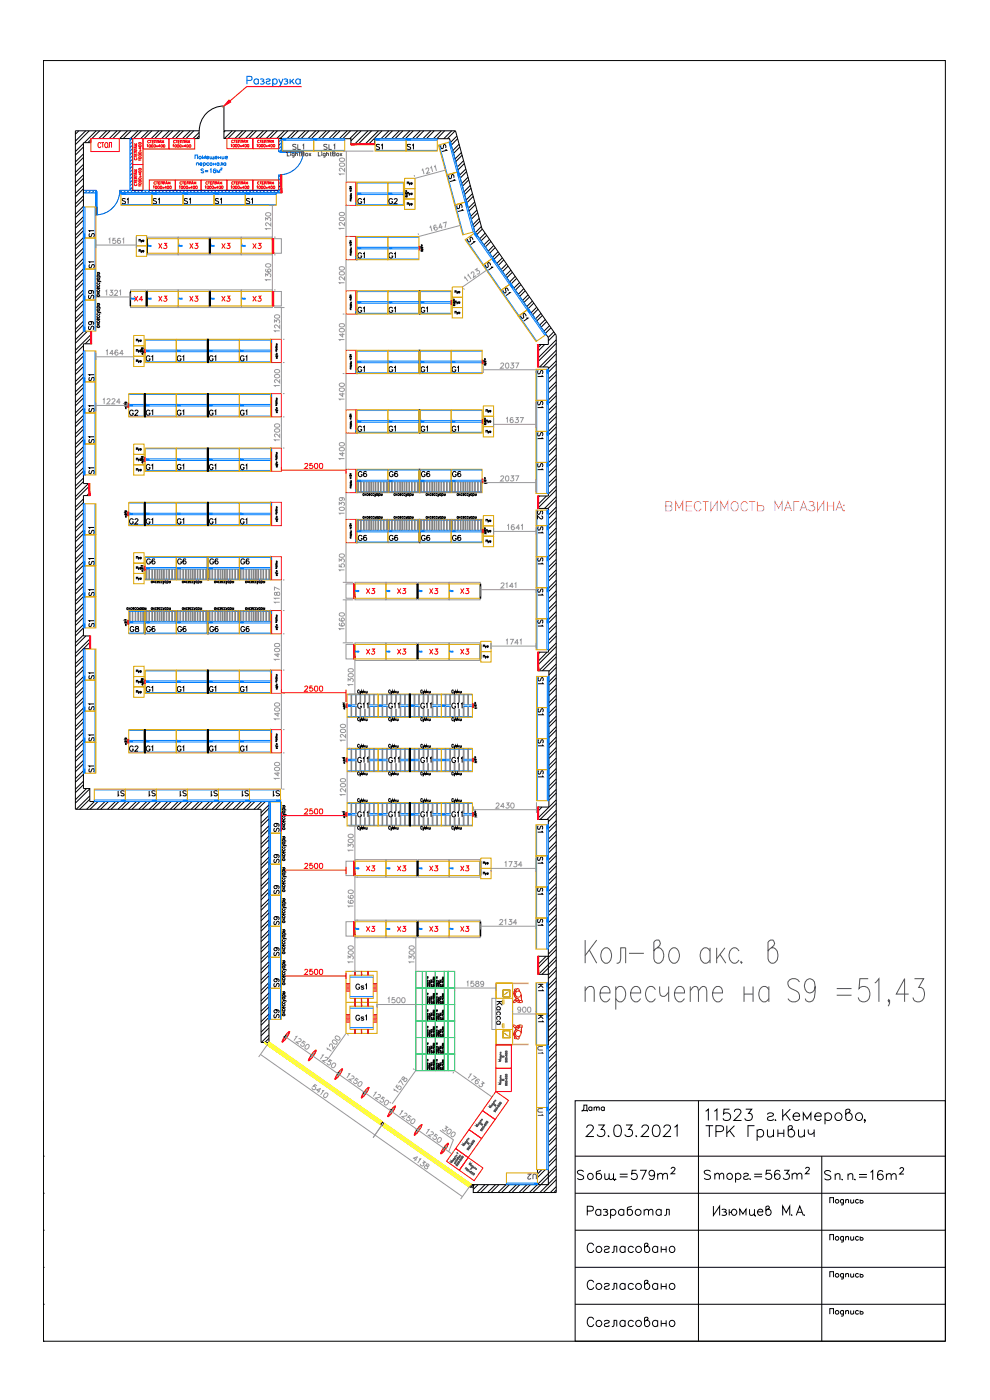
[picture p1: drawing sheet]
<svg xmlns="http://www.w3.org/2000/svg" width="297mm" height="420mm" viewBox="0 0 297 420" stroke-linecap="round" stroke-linejoin="round" font-family="sans-serif">
<defs><g id="words">
<text font-size="7.1" x="175" y="366.9">Разработал</text>
<g font-size="6.6">
<text x="174.6" y="342.2">23.03.2021</text>
<text x="212.7" y="366.5">Изюмцев М.А.</text>
</g>
<text font-size="6.2" fill="#f0f" x="198.6" y="154.5">ВМЕСТИМОСТЬ МАГАЗИНА:</text>
<g font-size="6.2">
<text x="175" y="377.1">Согласовано</text>
<text x="175" y="399.3">Согласовано</text>
</g>
<g font-size="5.7">
<text x="154.9" y="97.7">S1</text>
<text x="175" y="388.1">Согласовано</text>
</g>
<g font-size="5.3">
<text x="130.9" y="46.6">S1</text>
<text x="143.2" y="74.8" transform="rotate(-90 143.2 74.8)">S1</text>
<text x="149.6" y="90">S1</text>
</g>
<g font-size="5.3" fill="#989898">
<text x="137.6" y="55.7" transform="rotate(-90 137.6 55.7)">S1</text>
<text x="144.3" y="82.2">S1</text>
</g>
<g font-size="4.9">
<text x="111.5" y="46.2">S1</text>
<text x="124.9" y="46.2" transform="rotate(-90 124.9 46.2)">S1</text>
<text x="35.3" y="62.4">S1</text>
<text x="44.8" y="62.4">S1</text>
<text x="54" y="62.4">S1</text>
<text x="63.5" y="62.4">S1</text>
<text x="72.7" y="62.4">S1</text>
<text x="106.2" y="62.4">G1</text>
<text x="115.4" y="62.4">G2</text>
<text x="139.7" y="64.6" transform="rotate(-90 139.7 64.6)">S1</text>
<text x="29.3" y="72.3" transform="rotate(-90 29.3 72.3)">S1</text>
<text x="29.3" y="81.5" transform="rotate(-90 29.3 81.5)">S1</text>
<text x="110.1" y="112.9" transform="rotate(-90 110.1 112.9)">G1</text>
<text x="115.4" y="112.9">G1</text>
<text x="129.1" y="112.9" transform="rotate(-90 129.1 112.9)">G1</text>
<text x="138.3" y="112.9" transform="rotate(-90 138.3 112.9)">G1</text>
<text x="29.3" y="115.4" transform="rotate(-90 29.3 115.4)">S1</text>
<text x="42.7" y="125.9">G1</text>
<text x="51.9" y="125.9">G1</text>
<text x="61.7" y="125.9">G1</text>
<text x="70.9" y="125.9">G1</text>
<text x="25.4" y="134.1">S1</text>
<text x="29.3" y="143.6" transform="rotate(-90 29.3 143.6)">S1</text>
<text x="25.4" y="161.2">S1</text>
<text x="29.3" y="170.7" transform="rotate(-90 29.3 170.7)">S1</text>
<text x="29.3" y="179.9" transform="rotate(-90 29.3 179.9)">S1</text>
<text x="29.3" y="189.4" transform="rotate(-90 29.3 189.4)">S1</text>
<text x="42.7" y="190.9">G6</text>
<text x="52.2" y="190.9">G6</text>
<text x="61.7" y="190.9">G6</text>
<text x="70.9" y="190.9">G6</text>
<text x="29.3" y="205" transform="rotate(-90 29.3 205)">S1</text>
<text x="160.2" y="206.4">S1</text>
<text x="29.3" y="214.1" transform="rotate(-90 29.3 214.1)">S1</text>
<text x="164" y="215.9" transform="rotate(-90 164 215.9)">S1</text>
<text x="29.3" y="223.7" transform="rotate(-90 29.3 223.7)">S1</text>
<text x="37.7" y="226.8">G2</text>
<text x="46.6" y="226.8" transform="rotate(-90 46.6 226.8)">G1</text>
<text x="51.9" y="226.8">G1</text>
<text x="65.6" y="226.8" transform="rotate(-90 65.6 226.8)">G1</text>
<text x="74.8" y="226.8" transform="rotate(-90 74.8 226.8)">G1</text>
<text x="160.2" y="225.1">S1</text>
<text x="29.3" y="232.8" transform="rotate(-90 29.3 232.8)">S1</text>
<text x="160.2" y="234.2">S1</text>
<text x="38.1" y="240.2" transform="rotate(-90 38.1 240.2)">S1</text>
<text x="43.4" y="240.2">S1</text>
<text x="56.8" y="240.2" transform="rotate(-90 56.8 240.2)">S1</text>
<text x="66" y="240.2" transform="rotate(-90 66 240.2)">S1</text>
<text x="71.6" y="240.2">S1</text>
<text x="84.7" y="250.8" transform="rotate(-90 84.7 250.8)">S9</text>
<text x="84.7" y="260" transform="rotate(-90 84.7 260)">S9</text>
<text x="84.7" y="269.5" transform="rotate(-90 84.7 269.5)">S9</text>
<text x="84.7" y="278.7" transform="rotate(-90 84.7 278.7)">S9</text>
<text x="84.7" y="288.2" transform="rotate(-90 84.7 288.2)">S9</text>
<text x="84.7" y="297.4" transform="rotate(-90 84.7 297.4)">S9</text>
<text x="160.2" y="298.4">K1</text>
<text x="84.7" y="306.6" transform="rotate(-90 84.7 306.6)">S9</text>
<text x="173.6" y="334.8">Дата</text>
</g>
<g font-size="4.9" fill="#989898">
<text x="39.2" y="91.7">X4</text>
<text x="25.4" y="124.9">S1</text>
<text x="37.7" y="125.9">G2</text>
<text x="80.8" y="240.2">S1</text>
<text x="164" y="308" transform="rotate(-90 164 308)">K1</text>
</g>
<text font-size="4.9" fill="#f00" x="46.2" y="91.7">X3</text>
<g font-size="4.9" fill="#007fff">
<text x="55.7" y="91.7">X3</text>
<text x="65.3" y="91.7">X3</text>
<text x="74.4" y="91.7">X3</text>
<text x="157" y="355.2">U2</text>
</g>
<text font-size="4.9" fill="#ff3f00" x="37.7" y="190.9">G8</text>
<text font-size="4.9" fill="#a5dd00" x="151.7" y="308.7" transform="rotate(-90 151.7 308.7)">Касса</text>
<g font-size="4.4" fill="#007fff">
<text x="46.2" y="75.8">X3</text>
<text x="55.7" y="75.8">X3</text>
<text x="65.3" y="75.8">X3</text>
<text x="74.4" y="75.8">X3</text>
<text x="108.7" y="179.2">X3</text>
<text x="117.8" y="179.2">X3</text>
<text x="127.7" y="179.2">X3</text>
<text x="136.9" y="179.2">X3</text>
<text x="108.7" y="197.6">X3</text>
<text x="117.8" y="197.6">X3</text>
<text x="127.7" y="197.6">X3</text>
<text x="136.9" y="197.6">X3</text>
<text x="108.7" y="262.5">X3</text>
<text x="117.8" y="262.5">X3</text>
<text x="127.7" y="262.5">X3</text>
<text x="136.9" y="262.5">X3</text>
<text x="108.7" y="280.8">X3</text>
<text x="117.8" y="280.8">X3</text>
<text x="127.7" y="280.8">X3</text>
<text x="136.9" y="280.8">X3</text>
<text x="163.7" y="317.1" transform="rotate(-90 163.7 317.1)">U1</text>
<text x="163.7" y="335.8" transform="rotate(-90 163.7 335.8)">U1</text>
</g>
<g font-size="4.4">
<text x="106.2" y="78.7">G1</text>
<text x="115.4" y="78.7">G1</text>
<text x="28.9" y="90.7" transform="rotate(-90 28.9 90.7)">S9</text>
<text x="106.2" y="94.9">G1</text>
<text x="115.4" y="94.9">G1</text>
<text x="125.2" y="94.9">G1</text>
<text x="28.9" y="100.2" transform="rotate(-90 28.9 100.2)">S9</text>
<text x="42.7" y="109.4">G1</text>
<text x="51.9" y="109.4">G1</text>
<text x="61.7" y="109.4">G1</text>
<text x="70.9" y="109.4">G1</text>
<text x="163.7" y="123.5" transform="rotate(-90 163.7 123.5)">S1</text>
<text x="106.2" y="130.5">G1</text>
<text x="115.4" y="130.5">G1</text>
<text x="125.2" y="130.5">G1</text>
<text x="134.4" y="130.5">G1</text>
<text x="163.7" y="133" transform="rotate(-90 163.7 133)">S1</text>
<text x="42.7" y="142.2">G1</text>
<text x="51.9" y="142.2">G1</text>
<text x="61.7" y="142.2">G1</text>
<text x="70.9" y="142.2">G1</text>
<text x="163.7" y="142.2" transform="rotate(-90 163.7 142.2)">S1</text>
<text x="106.2" y="144.3">G6</text>
<text x="115.7" y="144.3">G6</text>
<text x="125.2" y="144.3">G6</text>
<text x="134.4" y="144.3">G6</text>
<text x="37.7" y="158.4">G2</text>
<text x="42.7" y="158.4">G1</text>
<text x="51.9" y="158.4">G1</text>
<text x="61.7" y="158.4">G1</text>
<text x="70.9" y="158.4">G1</text>
<text x="106.2" y="163.3">G6</text>
<text x="115.7" y="163.3">G6</text>
<text x="125.2" y="163.3">G6</text>
<text x="134.4" y="163.3">G6</text>
<text x="42.7" y="170.4">G6</text>
<text x="52.2" y="170.4">G6</text>
<text x="61.7" y="170.4">G6</text>
<text x="70.9" y="170.4">G6</text>
<text x="163.7" y="170.4" transform="rotate(-90 163.7 170.4)">S1</text>
<text x="163.7" y="189.1" transform="rotate(-90 163.7 189.1)">S1</text>
<text x="42.7" y="208.8">G1</text>
<text x="51.9" y="208.8">G1</text>
<text x="61.7" y="208.8">G1</text>
<text x="70.9" y="208.8">G1</text>
<text x="115.4" y="213.8">G11</text>
<text x="124.9" y="213.8">G11</text>
<text x="134.4" y="213.8">G11</text>
<text x="106.2" y="230">G11</text>
<text x="115.4" y="230">G11</text>
<text x="124.9" y="230">G11</text>
<text x="134.4" y="230">G11</text>
<text x="106.2" y="246.2">G11</text>
<text x="115.4" y="246.2">G11</text>
<text x="124.9" y="246.2">G11</text>
<text x="134.4" y="246.2">G11</text>
<text x="163.7" y="250.8" transform="rotate(-90 163.7 250.8)">S1</text>
<text x="163.7" y="269.5" transform="rotate(-90 163.7 269.5)">S1</text>
<text x="105.5" y="298.1">Gs1</text>
<text x="105.5" y="307.3">Gs1</text>
</g>
<g font-size="4.4" fill="#989898">
<text x="163.7" y="114.3" transform="rotate(-90 163.7 114.3)">S1</text>
<text x="163.7" y="161.2" transform="rotate(-90 163.7 161.2)">S1</text>
<text x="163.7" y="179.9" transform="rotate(-90 163.7 179.9)">S1</text>
<text x="106.2" y="213.8">G11</text>
<text x="163.7" y="260.4" transform="rotate(-90 163.7 260.4)">S1</text>
<text x="163.7" y="279" transform="rotate(-90 163.7 279)">S1</text>
</g>
<text font-size="4.4" fill="#dda500" x="163.7" y="157" transform="rotate(-90 163.7 157)">S2</text>
<text font-size="3.5" fill="#989898" x="135.1" y="89.3">Пуф</text>
<g font-size="3.5">
<text x="135.1" y="92.4">Пуф</text>
<text x="39.5" y="103.7">Пуф</text>
<text x="39.5" y="106.9">Пуф</text>
<text x="39.5" y="110.1">Пуф</text>
<text x="39.5" y="136.5">Пуф</text>
<text x="39.5" y="142.5">Пуф</text>
<text x="39.5" y="169">Пуф</text>
<text x="39.5" y="175.3">Пуф</text>
<text x="39.5" y="203.2">Пуф</text>
<text x="39.5" y="209.2">Пуф</text>
</g>
<text font-size="3.5" fill="#ff3f00" x="39.5" y="172.2">Пуф</text>
</g></defs>
<g fill="none" stroke="#00f" stroke-width=".3">
<path d="M74.1 24.1l1.3-.1 .2-.3-.1-.6-1.4-.2v2.3M77.5 24a.75 .75 0 0 0-1.1-.1 .75 .75 0 0 0 0 1.1 .75 .75 0 0 0 1.1-.1M77.5 23.7v1.5M78.1 23.8a.74 .74 0 0 1 1.1 .2l-.1 .2-.6 .2M78.8 24.4l.5 .4-.1 .2a.77 .77 0 0 1-1.1 .1M79.9 24a.7 .7 0 0 1 1.2 0l-.4 .4-.8 .2v.3a.7 .7 0 0 0 1.2 0M81.8 24a.73 .73 0 0 1 1.1-.1 .73 .73 0 0 1 0 1.1 .73 .73 0 0 1-1.1-.1M81.8 23.7v2.3M83.6 23.7l.7 1.5 .6-1.5M84.3 25.2l-.8 .8M85.2 23.8a.76 .76 0 0 1 1.1 .2l-.3 .4h-.4M86 24.4l.4 .4-.2 .3h-1"/>
<path d="M87.1 23.7v1.5M87.5 24.4l.8 .8M88.2 23.7l-1.1 1.1M90.1 24a.75 .75 0 0 0-1.2-.1 .75 .75 0 0 0 0 1.1 .75 .75 0 0 0 1.2-.1M90.1 23.7v1.5M25 57.1h3.9v.8h-3.9zM25.2 57.1l-.2 .1M26.2 57.1l-.7 .8M27.3 57.1l-.8 .8M28.3 57.1l-.8 .8M28.9 57.5l-.3 .4M35.9 57.5a7.2 7.2 0 0 1-7 7"/>
<path d="M35.9 57.1h47.7v.8h-47.7zM39 41.5h.8v15.6h-.8zM39.7 41.5l-.7 .7M39.8 42.5l-.8 .8M39.8 43.5l-.8 .8M39.8 44.6l-.8 .8M39.8 45.6l-.8 .8M39.8 46.7l-.8 .8M39.8 47.7l-.8 .8M39.8 48.8l-.8 .7M39.8 49.8l-.8 .8M39.8 50.9l-.8 .7"/>
<path d="M39.8 51.9l-.8 .8M39.8 53l-.8 .7M39.8 54l-.8 .8M39.8 55l-.8 .8M39.8 56.1l-.8 .8M41.9 57.1l-.8 .8M42.9 57.1l-.7 .8M51.3 57.1l-.8 .8M52.4 57.1l-.8 .8M58.5 47.7v-1.2h.8v1.2M58.9 49.1l.6-.2 .1 .7M58.9 48.9v.7"/>
<path d="M59.7 57.1l-.8 .8M60 49.2l.6-.1a.35 .35 0 0 0-.5-.1 .35 .35 0 0 0 0 .5 .35 .35 0 0 0 .5 0M60.7 57.1l-.7 .8M60.8 47.7v-.8l.4 .6 .4-.6v.8M61 49a.35 .35 0 0 1 .5 0 .35 .35 0 0 1 0 .5 .35 .35 0 0 1-.5 0M61 48.9v1.1M61.1 50.9l-.3-.2-.5 .2 .8 .6-.3 .4-.5-.2M61.5 51.2h1M61.5 51.5h1M61.8 57.1l-.8 .8M61.9 47.3h.7a.38 .38 0 0 0-.5-.3 .38 .38 0 0 0-.2 .5 .38 .38 0 0 0 .6 .1l.1-.1M62.7 49a.37 .37 0 0 0-.6 0 .37 .37 0 0 0 0 .5 .37 .37 0 0 0 .6 0"/>
<path d="M63 46.9v.7l.6-.1M63 50.9l.3-.2v1.2M63.6 46.9v.7l.5-.1M64.1 49.2h.6M64.1 48.9v.7M64.1 46.9l.1 1M64.5 47.3h.7a.38 .38 0 0 0-.5-.3 .38 .38 0 0 0-.2 .5 .38 .38 0 0 0 .5 .1l.2-.1M64.7 48.9v.7M64.7 50.9l-.2-.2a.53 .53 0 0 0-.5 .6 .53 .53 0 0 0 .7 .4 .37 .37 0 0 0-.2-.5 .37 .37 0 0 0-.5 .3M65.1 51.9v-.8l.4 .6 .4-.6v.8M65.5 47.3h.6M65.5 46.9v.8"/>
<path d="M65.7 49a.37 .37 0 0 0-.5 0 .37 .37 0 0 0 0 .5 .37 .37 0 0 0 .5 0M65.7 48.9v.7M66.1 49.6l.3-.2v-.5h.3v.7M66.1 46.9v.8M66.3 50.6l.3-.1-.4 .5h.4M66.6 46.9v.7l.6-.1M67.2 46.9v.8M67.6 47.3h.7a.38 .38 0 0 0-.6-.2 .38 .38 0 0 0 0 .6 .38 .38 0 0 0 .6-.2M67.7 49a.35 .35 0 0 0-.5 0 .35 .35 0 0 0 0 .5 .35 .35 0 0 0 .5 0M67.7 48.9v.7M69.1 57.1l-.8 .8M70.1 57.1l-.7 .8"/>
<path d="M71.2 57.1l-.8 .8M78.5 57.1l-.8 .8M79.6 57.1l-.8 .8M80.6 57.1l-.8 .8M81.6 57.1l-.7 .8M82.7 57.1l-.8 .8M83.6 41.5h.1M83.6 41.5h.8v4h-.8zM83.6 52.5h.8v5.4h-.8zM84.2 52.5l-.6 .6M84.4 56.4l-1.5 1.5M84.4 41.8l-.8 .8"/>
<path d="M84.4 42.9l-.8 .7M84.4 43.9l-.8 .8M84.4 44.9l-.6 .6M84.4 53.3l-.8 .8M84.4 54.4l-.8 .7M84.4 55.4l-.8 .8M84.4 57.5l-.4 .4M91 45.5a7.2 7.2 0 0 1-7 7"/>
<circle cx="60" cy="47.3" r=".38"/>
<circle cx="63.3" cy="49.3" r=".39"/>
</g>
<g fill="none" stroke="#007fff" stroke-width=".3">
<path d="M36.3 57.9h9.3v.4h-9.3zM45.6 57.9h9.3v.4h-9.3zM54.9 57.9h9.3v.4h-9.3zM64.2 57.9h9.4v.4h-9.4zM73.6 57.9h9.3v.4h-9.3zM106.9 54.7v7M107.1 54.9h13.9M107.1 58.4h9.3M107.1 57.9h9.3M112.5 41.6h9.3v.5h-9.3zM112.5 45.1h18.7M121.8 41.6h9.4v.5h-9.4z"/>
<path d="M131.8 43.5l7.2 27M134.7 42.7l.4-.1 2.5 9-.5 .1zM137.1 51.7l.5-.1 2.4 9-.5 .1zM25 71.4h.5v9.3h-.5zM25 62.1h.5v9.3h-.5zM28.5 62.1v37.3M36.3 61.4h46.6M44.3 73.7l.1 .3M44.7 73.6l-.2 .2h.3M53.6 73.7l.1 .3M54.1 73.8h-.2l.1-.2v.4M63.3 73.7h.1"/>
<path d="M63.3 73.7v.3M63.7 73.8h-.2l.1-.2v.4M72.6 73.7h.1M72.6 73.7v.3M73 73.6l-.2 .2h.2M106.9 71v6.9M107.1 61.4h9.3M107.1 71.2h18.6M107.1 77.7h18.6M107.1 74.7h18.6M107.1 74.2h18.6M125.7 74.5l.3 .1z"/>
<path d="M125.7 74.7l.3 .1zM125.8 74.2l-.1 .2h.3M125.9 73.9v1.1M126 74l-.3 .1M139.5 60.7l.5-.1 2.4 8.9-.4 .2zM139.8 71.8l21.2 30.6M142.2 70.1l.4-.3 5.3 7.6-.4 .3zM147.5 77.7l.4-.3 5.4 7.7-.4 .3zM25 80.7h.5v9.4h-.5zM25 90.1h.5v9.3h-.5zM53.6 89.5l.1 .3M54.1 89.7h-.2l.1-.2v.3"/>
<path d="M63.3 89.5h.1M63.3 89.5v.3M63.6 89.5l-.1 .2h.2M72.6 89.5h.1M72.6 89.5v.3M106.9 87.3v6.9M107.1 87.5h18.6M107.1 94h18.6M107.1 91h18.6M107.1 90.5h18.6M126 87.5h9.4M126 94h9.4"/>
<path d="M126 91h9.4M126 90.5h9.4M152.9 85.4l.4-.3 5.3 7.6-.4 .3zM158.2 93l.4-.3 5.3 7.7-.4 .2zM25 114.6h.5v9.3h-.5zM25 105.3h.5v9.3h-.5zM28.5 105.3v37.3M38.6 118.4h4.7M43.6 118.4h18.6M43.6 102.1h18.6M43.6 108.6h18.6M43.6 105.6h18.6"/>
<path d="M43.6 105.1h18.6M62.5 102.1h18.7M62.5 108.6h18.7M62.5 105.6h18.7M62.5 105.1h18.7M81.2 102.4h.3zM81.2 118.7h.3zM81.2 118.9h.3zM81.2 118.4l.3 .1zM81.3 101.8v7M81.3 118.1v7M81.4 101.9l-.2 .1"/>
<path d="M81.4 118.2l-.2 .1-18.7 .1M106.9 105.1v7M107.1 105.4h18.6M107.1 111.9h18.6M107.1 108.9h18.6M107.1 108.4h18.6M126 105.4h18.7M126 111.9h18.7M126 108.9h18.7M126 108.4h18.7M144.8 108.4l-.1 .1h.2M144.8 108v1.2"/>
<path d="M144.9 108.2l-.2 .1M161.1 110.8v37.3M164.1 110.8h.4v9.4h-.4zM25 133.2h.5v9.4h-.5zM25 123.9h.5v9.3h-.5zM43.6 124.9h18.6M43.6 121.8h18.6M43.6 121.4h18.6M43.6 134.7h18.6M43.6 138.2h18.6M43.6 137.7h18.6M62.5 124.9h18.7"/>
<path d="M62.5 121.8h18.7M62.5 121.4h18.7M62.5 138.2h18.7M62.5 137.7h18.7M81.2 134.8h.3zM81.2 135h.3zM81.2 135.2l.3 .1zM81.3 134.5v6.9M81.4 134.5l-.2 .1-18.7 .1M106.9 123v7M107.1 123.2h18.6M107.1 129.7h18.6"/>
<path d="M107.1 126.7h18.6M107.1 126.3h18.6M126 123.2h18.7M126 129.7h18.7M126 126.7h18.7M126 126.3h18.7M144.7 126.5h.3zM144.7 126.8l.3-.1zM144.8 126.2l-.1 .2 .1-.2 .1 .2M144.8 125.9v1.2M144.9 126l-.2 .1M164.1 138.8h.4v9.3h-.4z"/>
<path d="M164.1 129.5h.4v9.3h-.4zM164.1 120.2h.4v9.3h-.4zM25 151.2h.5v9.3h-.5zM28.5 151.2v37.2M38.6 151h4.7M43.6 151h18.6M43.6 141.2h18.6M43.6 157.5h18.6M43.6 154.5h18.6M43.6 154h18.6M62.5 151h18.7M62.5 141.2h18.7"/>
<path d="M62.5 157.5h18.7M62.5 154.5h18.7M62.5 154h18.7M81.2 151.1h.3zM81.2 151.5l.3 .1zM81.3 150.8v6.9M81.4 150.8v.1l-.2-.1v.1M106.8 147.8h.1M106.9 140.9v6.9M106.9 155.9v7M107.1 156.1h18.6M107.1 159.1h18.6"/>
<path d="M107.1 159.6h18.6M107.1 144.6h18.6M107.1 144.1h18.6M107.1 141.1h18.6M125.7 147.6h-18.7l-.2 .2M126 156.1h18.7M126 159.1h18.7M126 159.6h18.7M126 147.6h18.7M126 144.6h18.7M126 141.1h18.7M144.7 159.3l.3-.1z"/>
<path d="M144.7 159.5h.3zM144.7 159.7h.3zM144.7 144.7l.3-.1zM144.7 144.2h.3zM144.8 143.7v1.2M144.8 158.8v1.1M144.9 159l-.2 .1M144.9 143.9l.1 .1-.3-.1v.2h-18.7M161.1 157.7v37.3M164.1 157.7h.5v9.4h-.5zM25 179.1h.5v9.3h-.5zM25 169.8h.5v9.3h-.5z"/>
<path d="M25 160.5h.5v9.3h-.5zM43.6 173.8h18.6M43.6 170.8h18.6M43.6 170.3h18.6M43.6 167.3h18.6M62.5 173.8h18.7M62.5 170.8h18.7M62.5 170.3h18.7M62.5 167.3h18.7M81.2 167.4h.3zM81.2 167.8l.3 .1zM81.3 167.1v6.9"/>
<path d="M81.4 167.1v.1l-.2-.1v.1M106.7 177.3v.3M107.1 162.7h18.6M107.1 177.4h-.2l.1-.2v.4M116 177.3v.3M116.3 177.2l-.1 .2h.2M125.6 177.3l.1 .3M126 177.4h-.2l.2-.2v.4M126 162.7h18.7M134.9 177.3l.1 .3M135.4 177.4h-.3l.2-.2v.4M164.1 176.4h.5v9.3h-.5z"/>
<path d="M164.1 167.1h.5v9.3h-.5zM25 194.8h.5v9.3h-.5zM28.5 194.8v37.2M38.6 183.5h4.7M43.6 183.5h18.6M43.6 186.5h18.6M43.6 187h18.6M43.6 190h18.6M62.5 186.5h18.7M62.5 187h18.7M62.5 190h18.7M81.2 183.6h.3z"/>
<path d="M81.2 183.8h.3zM81.2 184h.3zM81.3 183.2v7M81.4 183.3l-.2 .1-18.7 .1M106.7 195.5v.2M107.1 195.6h-.2l.1-.2v.3M116 195.5v.2M116.3 195.4l-.1 .2h.2M125.6 195.5l.1 .2M126 195.6h-.2l.2-.2v.3M134.9 195.5l.1 .2M135.4 195.6h-.3l.2-.2v.3"/>
<path d="M164.1 185.7h.5v9.3h-.5zM25 213.4h.5v9.3h-.5zM25 204.1h.5v9.3h-.5zM38.6 219.2h4.7M43.6 219.2h18.6M43.6 201.4h18.6M43.6 207.9h18.6M43.6 204.8h18.6M43.6 204.4h18.6M62.5 219.2h18.7M62.5 201.4h18.7M62.5 207.9h18.7"/>
<path d="M62.5 204.8h18.7M62.5 204.4h18.7M81.2 201.6l.3 .1zM81.2 219.3h.3zM81.2 219.5l.3 .1zM81.2 219.7l.3 .1zM81.3 201.1v7M81.3 219v6.9M81.4 201.1l-.2 .2M81.4 219l-.2 .1M103.9 211.9h.2zM103.9 211.4l.2 .1z"/>
<path d="M104 211.2v1.2M104.1 212.1l-.2 .1M141.8 211.6l.2 .1zM141.8 212.1l.2 .1zM141.9 211.2v1.2M142 211.3h.1M142 211.3l-.2 .2M161.2 203v37.3M164.2 212.4h.5v9.3h-.5zM164.2 203h.5v9.4h-.5zM25 222.7h.5v9.3h-.5zM28.3 237h55.9"/>
<path d="M43.6 225.7h18.6M43.6 222.7h18.6M43.6 222.2h18.6M62.5 225.7h18.7M62.5 222.7h18.7M62.5 222.2h18.7M104 227.5v1.2M104.1 228.4l-.2 .1M141.8 227.9l.2 .1zM141.8 228.1l.2 .1zM141.8 228.4l.2 .1zM141.9 227.5v1.2"/>
<path d="M142 227.7h.1M142 227.7l-.2 .1M164.2 231h.5v9.3h-.5zM164.2 221.7h.5v9.3h-.5zM28.3 240.1h9.3v.5h-9.3zM37.6 240.1h9.3v.5h-9.3zM46.9 240.1h9.3v.5h-9.3zM56.2 240.1h9.3v.5h-9.3zM65.5 240.1h9.4v.5h-9.4zM74.9 240.1h9.3v.5h-9.3zM80.7 240.7h.5v9.3h-.5zM80.7 250h.5v9.3h-.5z"/>
<path d="M80.7 259.3h.5v9.4h-.5zM84.2 240.7v65.2M103.9 244.4l.2 .2zM103.9 244l.2 .1zM104 243.8v1.2M104.1 244.7l-.2 .1M141.8 244.2l.2 .1zM141.8 244.4l.2 .1zM141.8 244.7l.2 .1zM141.9 243.8v1.2M142 244h.1M142 244l-.2 .1"/>
<path d="M161 247.5v37.3M164.1 256.9h.4v9.3h-.4zM164.1 247.5h.4v9.4h-.4zM80.7 268.7h.5v9.3h-.5zM80.7 278h.5v9.3h-.5zM106.7 278.7v.2M106.7 260.5v.2M107.1 278.8h-.2l.1-.2v.3M107.1 260.7h-.2l.1-.3v.3M116 278.7v.2M116 260.5v.2M116.3 278.6l-.1 .2h.2"/>
<path d="M116.3 260.4l-.1 .3h.2M125.6 278.7l.1 .2M125.6 260.5l.1 .2M126 278.8h-.2l.2-.2v.3M126 260.7h-.2l.2-.3v.3M134.9 278.7l.1 .2M134.9 260.5l.1 .2M135.4 278.8h-.3l.2-.2v.3M135.4 260.7h-.3l.2-.3v.3M164.1 275.5h.4v9.3h-.4zM164.1 266.2h.4v9.3h-.4zM80.7 287.3h.5v9.3h-.5z"/>
<path d="M80.7 296.6h.5v9.3h-.5zM161 295v18.6M164.1 295h.4v9.3h-.4zM164.1 304.3h.4v9.3h-.4zM164.1 313.7h.4v18.7h-.4zM164.1 332.4h.4v18.6h-.4zM151.9 355.1h9.4v.4h-9.4z"/>
<circle cx="54.2" cy="73.8" r=".14"/>
<circle cx="81.3" cy="102.6" r=".12"/>
<circle cx="81.3" cy="102.2" r=".12"/>
<circle cx="144.8" cy="108.7" r=".12"/>
<circle cx="144.8" cy="108.9" r=".12"/>
<circle cx="81.3" cy="151.3" r=".12"/>
<circle cx="106.9" cy="147" r=".12"/>
<circle cx="106.9" cy="147.5" r=".12"/>
<circle cx="106.9" cy="147.3" r=".13"/>
<circle cx="144.8" cy="144.4" r=".13"/>
<circle cx="81.3" cy="167.6" r=".12"/>
<circle cx="126.2" cy="177.4" r=".14"/>
<circle cx="126.2" cy="195.5" r=".14"/>
<circle cx="81.3" cy="201.5" r=".12"/>
<circle cx="81.3" cy="201.9" r=".12"/>
<circle cx="104" cy="211.7" r=".12"/>
<circle cx="141.9" cy="211.9" r=".12"/>
<circle cx="104" cy="227.7" r=".12"/>
<circle cx="104" cy="228.2" r=".12"/>
<circle cx="104" cy="228" r=".12"/>
<circle cx="104" cy="244.3" r=".12"/>
<circle cx="126.2" cy="260.6" r=".14"/>
<circle cx="126.2" cy="278.8" r=".14"/>
</g>
<g fill="none" stroke="#dda500" stroke-width=".3">
<path d="M36.3 58.3v3.3h9.3v-3.3v3.3h9.3v-3.3v3.3h9.3v-3.3v3.3h9.4v-3.3v3.3h9.3v-3.3M107.1 54.7h9.3v7h-9.3zM112.5 42.1v3.3h9.3v-3.3v3.3h9.4v-3.3M116.4 54.7h4.6v7h-4.6zM121.4 53.5h3.1v3.1h-3.1zM121.4 56.6h3.1v3.1h-3.1zM121.4 59.7h3.1v3.1h-3.1zM134.7 42.7l-3.2 .8 2.5 9 3.1-.8-3.1 .8 2.4 9 3.1-.8-3.1 .8 2.4 9 3.2-.8M25.5 62.1h3.3v9.3h-3.3h3.3v9.3h-3.3h3.3v9.4h-3.3h3.3v9.3h-3.3M40.9 70.7h3.1v3.1h-3.1zM40.9 73.8h3.1v3.1h-3.1zM44.2 71.6h9.3v4.4h-9.3z"/>
<path d="M53.5 71.6h9.3v4.4h-9.3zM63.1 71.6h9.3v4.4h-9.3zM72.4 71.6h9.3v4.4h-9.3zM107.1 71h9.3v6.9h-9.3zM116.4 71h9.3v6.9h-9.3zM142.2 70.1l-2.7 1.8 5.4 7.7 2.6-1.9-2.6 1.9 5.3 7.6 2.7-1.8-2.7 1.8 5.3 7.7 2.7-1.9-2.7 1.9 5.3 7.6 2.7-1.9M44.2 87.5h9.3v4.3h-9.3zM53.5 87.5h9.3v4.3h-9.3zM63.1 87.5h9.3v4.3h-9.3zM72.4 87.5h9.3v4.3h-9.3zM107.1 87.3h9.3v6.9h-9.3zM116.4 87.3h9.3v6.9h-9.3z"/>
<path d="M126 87.3h9.4v6.9h-9.4zM135.7 92.3h3.1v3.1h-3.1zM25.5 105.3h3.3v9.3h-3.3h3.3v9.3h-3.3h3.3v9.3h-3.3h3.3v9.4h-3.3M38.6 118.1h4.7v7h-4.7zM43.6 101.8h9.3v7h-9.3zM43.6 118.1h9.3v7h-9.3zM52.9 101.8h9.3v7h-9.3zM52.9 118.1h9.3v7h-9.3zM62.5 101.8h9.3v7h-9.3zM62.5 118.1h9.3v7h-9.3zM71.8 101.8h9.4v7h-9.4zM71.8 118.1h9.4v7h-9.4z"/>
<path d="M107.1 105.1h9.3v7h-9.3zM116.4 105.1h9.3v7h-9.3zM126 105.1h9.4v7h-9.4zM135.4 105.1h9.3v7h-9.3zM164.1 110.8h-3.3v9.4h3.3h-3.3v9.3h3.3h-3.3v9.3h3.3h-3.3v9.3h3.3M40.1 136.4h3.1v3.1h-3.1zM43.6 134.5h9.3v6.9h-9.3zM52.9 134.5h9.3v6.9h-9.3zM62.5 134.5h9.3v6.9h-9.3zM71.8 134.5h9.4v6.9h-9.4zM107.1 123h9.3v7h-9.3zM116.4 123h9.3v7h-9.3z"/>
<path d="M126 123h9.4v7h-9.4zM135.4 123h9.3v7h-9.3zM145 121.8h3.1v3.1h-3.1zM145 124.9h3.1v3.1h-3.1zM145 128h3.1v3.1h-3.1zM25.5 151.2h3.3v9.3h-3.3h3.3v9.3h-3.3h3.3v9.3h-3.3h3.3v9.3h-3.3M38.6 150.8h4.7v6.9h-4.7zM43.6 150.8h9.3v6.9h-9.3zM52.9 150.8h9.3v6.9h-9.3zM62.5 150.8h9.3v6.9h-9.3zM71.8 150.8h9.4v6.9h-9.4zM107.1 155.9h9.3v7h-9.3z"/>
<path d="M107.1 140.9h9.3v6.9h-9.3zM116.4 155.9h9.3v7h-9.3zM116.4 140.9h9.3v6.9h-9.3zM126 155.9h9.4v7h-9.4zM126 140.9h9.4v6.9h-9.4zM135.4 155.9h9.3v7h-9.3zM135.4 140.9h9.3v6.9h-9.3zM145 154.7h3.1v3.1h-3.1zM145 157.8h3.1v3.1h-3.1zM164.1 157.7h-3.3v9.4h3.3h-3.3v9.3h3.3h-3.3v9.3h3.3h-3.3v9.3h3.3M43.6 167.1h9.3v6.9h-9.3zM52.9 167.1h9.3v6.9h-9.3z"/>
<path d="M62.5 167.1h9.3v6.9h-9.3zM71.8 167.1h9.4v6.9h-9.4zM106.5 175.2h9.3v4.3h-9.3zM115.8 175.2h9.3v4.3h-9.3zM125.4 175.2h9.4v4.3h-9.4zM134.8 175.2h9.3v4.3h-9.3zM145 160.9h3.1v3.2h-3.1zM25.5 194.8h3.3v9.3h-3.3h3.3v9.3h-3.3h3.3v9.3h-3.3h3.3v9.3h-3.3M38.6 183.2h4.7v7h-4.7zM43.6 183.2h9.3v7h-9.3zM52.9 183.2h9.3v7h-9.3zM62.5 183.2h9.3v7h-9.3z"/>
<path d="M71.8 183.2h9.4v7h-9.4zM106.5 193.4h9.3v4.4h-9.3zM115.8 193.4h9.3v4.4h-9.3zM125.4 193.4h9.4v4.4h-9.4zM134.8 193.4h9.3v4.4h-9.3zM144.2 192.5h3.1v3.1h-3.1zM144.2 195.6h3.1v3.1h-3.1zM38.6 219h4.7v6.9h-4.7zM40.1 203h3.1v3.1h-3.1zM43.6 201.1h9.3v7h-9.3zM43.6 219h9.3v6.9h-9.3zM52.9 201.1h9.3v7h-9.3z"/>
<path d="M52.9 219h9.3v6.9h-9.3zM62.5 201.1h9.3v7h-9.3zM62.5 219h9.3v6.9h-9.3zM71.8 201.1h9.4v7h-9.4zM71.8 219h9.4v6.9h-9.4zM164.2 203h-3.2v9.4h3.2h-3.2v9.3h3.2h-3.2v9.3h3.2h-3.2v9.3h3.2M28.3 240.1v-3.3h9.3v3.3v-3.3h9.3v3.3v-3.3h9.3v3.3v-3.3h9.3v3.3v-3.3h9.4v3.3v-3.3h9.3v3.3M81.2 240.7h3.2v9.3h-3.2h3.2v9.3h-3.2h3.2v9.4h-3.2h3.2v9.3h-3.2h3.2v9.3h-3.2h3.2v9.3h-3.2h3.2v9.3h-3.2M106.5 258.5h9.3v4.3h-9.3zM115.8 258.5h9.3v4.3h-9.3zM125.4 258.5h9.4v4.3h-9.4zM134.8 258.5h9.3v4.3h-9.3z"/>
<path d="M144.2 257.5h3.1v3.1h-3.1zM164.1 247.5h-3.3v9.4h3.3h-3.3v9.3h3.3h-3.3v9.3h3.3h-3.3v9.3h3.3M106.5 276.6h9.3v4.3h-9.3zM115.8 276.6h9.3v4.3h-9.3zM125.4 276.6h9.4v4.3h-9.4zM134.8 276.6h9.3v4.3h-9.3zM144.2 260.6h3.1v3.1h-3.1zM103.8 291.5h9.3v9.3h-9.3zM105 292.7h7v6.9h-7zM153.8 295.1h-4.9v4.5M153.8 299.6h-5v-4.6h5v18.6h-5v-4.6h5M164.1 295h-3.3v9.3h3.3h-3.3v9.3h3.3"/>
<path d="M103.8 300.8h9.3v9.3h-9.3zM105 302h7v7h-7zM148.9 309v4.5h4.9M164.1 313.7h-3.1v18.7h3.1h-3.1v18.6h3.1M151.9 355.1v-3.1h9.4v3.1"/>
</g>
<g fill="none" stroke="#b82e00" stroke-width=".3">
<path d="M154.5 298.4l.2 .3M154.6 297.2a1.39 1.39 0 0 0 .3 2.4M154.7 298l-.1 .5M154.8 297.3a1.42 1.42 0 0 0-.4 1.5 1.42 1.42 0 0 0 1.1 1M154.8 297.3a.49 .49 0 0 1 .4-.6 .49 .49 0 0 1 .6 .4l-.2 .2M154.8 297.2l-.2 .1M154.8 299.8l.1 .3 .3 .1M154.8 299.5l-.3 .6M155.1 296.9l-.6-.1-.1 .4 .2 .1M155.5 299.7l.3 .6M155.7 297.2l.3 .5M156.3 298.4l.2 .6-.2 .5"/>
<path d="M156.4 299.3l.3 1.1a.64 .64 0 0 1-.4 .6 .64 .64 0 0 1-.8-.2M154.2 310v.7l.4 .6M154.5 310.1l.2 .4M154.5 308.5l.3-.3 .4 .1-.3 .1-.1 .4M154.6 310h-.1M154.7 309.8l-.2 .2M154.8 311.3a.28 .28 0 0 0-.4 .2 .28 .28 0 0 0 .3 .3l.4-.1M154.8 308.7v.3M154.9 309l-.7 1M155.1 308.3h.2M155.1 308.2a.9 .9 0 0 0-1.2-.4l.9 .9M155.2 300.3h-.2a.6 .6 0 0 0-.7 0 .6 .6 0 0 0-.3 .6l.6-.1 .6-.6-.1 .4 .4 .2"/>
<path d="M155.3 300.2l.3 .2M155.5 300.3l.3 .3-.2 .2M155.5 308.8a1.42 1.42 0 0 0-1.1 .9 1.42 1.42 0 0 0 .4 1.5M155.5 307.7a.64 .64 0 0 1 .8-.2 .64 .64 0 0 1 .4 .6M155.6 300.3l.2 .2M155.6 311.2a.39 .39 0 0 1-.1 .6 .39 .39 0 0 1-.5-.3l-.2-.3M155.6 308.1l-.3 .2M155.7 300.3l1 .1M155.7 300.1l-.2 .1M155.8 308.1l-.3 .2 .2 .1M155.8 308.1a.33 .33 0 0 0-.5-.3 .33 .33 0 0 0 0 .5M155.8 308.1l-.2 .1"/>
<path d="M155.8 308.2l-.3 .6M156 310.9l-.3 .4M156.3 309l.2 .6-.2 .5M156.7 308.2h-1M156.7 308.1l-.3 1.1"/>
<circle cx="155.5" cy="298.3" r=".88"/>
<circle cx="155.5" cy="310.1" r=".88"/>
</g>
<g fill="none" stroke="#a5dd00" stroke-width=".3">
<path d="M150.8 299.2v-2.1h2.2v2.1M151 297.2v1.9M151 297.2h.1M151 297.1h1.9M152.2 297.9l-1 .7M152.6 297.6l-1.1 .7M152.9 297.2h.1M152.9 297.2v1.9M150.8 309.3h2.2v2.2h-2.2v-2.2v2.2M151 309.4v2M151 311.4h.1M151 311.5h1.9"/>
<path d="M151.2 310l1 .7M151.5 310.3l1.1 .7M152.9 311.4h.1M152.9 309.4v2"/>
</g>
<g fill="none" stroke="#989898" stroke-width=".3">
<path d="M44.2 71.6v-.4h9.3v.4v-.4h9.3v.4M44.2 76v.5h9.3v-.5v.5h9.3v-.5M63.1 71.6v-.4h9.3v.4v-.4h9.3v.4M63.1 76v.5h9.3v-.5v.5h9.3v-.5M44.2 87.5v-.5h9.3v.5v-.5h9.3v.5M44.2 91.8v.5h9.3v-.5v.5h9.3v-.5M63.1 87.5v-.5h9.3v.5v-.5h9.3v.5M63.1 91.8v.5h9.3v-.5v.5h9.3v-.5M106.5 175.2v-.4h9.3v.4v-.4h9.3v.4M106.5 179.5v.5h9.3v-.5v.5h9.3v-.5M125.4 175.2v-.4h9.4v.4v-.4h9.3v.4M125.4 179.5v.5h9.4v-.5v.5h9.3v-.5"/>
<path d="M106.5 193.4v-.5h9.3v.5v-.5h9.3v.5M106.5 197.8v.4h9.3v-.4v.4h9.3v-.4M125.4 193.4v-.5h9.4v.5v-.5h9.3v.5M125.4 197.8v.4h9.4v-.4v.4h9.3v-.4M106.5 258.5v-.5h9.3v.5v-.5h9.3v.5M125.4 258.5v-.5h9.4v.5v-.5h9.3v.5M106.5 276.6v-.4h9.3v.4v-.4h9.3v.4M106.5 262.8v.4h9.3v-.4v.4h9.3v-.4M125.4 276.6v-.4h9.4v.4v-.4h9.3v.4M125.4 262.8v.4h9.4v-.4v.4h9.3v-.4M106.5 280.9v.5h9.3v-.5v.5h9.3v-.5M125.4 280.9v.5h9.4v-.5v.5h9.3v-.5"/>
<path d="M147.6 299.6h1.2v9.4h-1.2z"/>
</g>
<path d="M153.8 295h4.7v.2h-4.7M153.8 313.4h4.7v.1h-4.7" fill="none" stroke="#dda56e" stroke-width=".3"/>
<g fill="none" stroke="#000" stroke-width=".3">
<path d="M13 18.2h270.6v384.3h-270.6zM13 18.2v384.3M22.6 39.3h37.1v2.3h-32.4v1.2h-2.3v56.7h2.3v3.7h-2.3v41.9h1.8v3.6h-1.8v42.2h2v3.7h-2v42.1h1.9v3.9h53.8v72.3h-2.4v-70h-55.7zM23.6 39.3l-1 1M25.7 39.3l-3.1 3M26.8 39.3l-4.2 4.1M28.8 39.3l-3.5 3.5M29.9 39.3l-2.3 2.3M32 39.3l-2.4 2.3M33 39.3l-2.3 2.3M35.1 39.3l-2.3 2.3M36.2 39.3l-2.4 2.3"/>
<path d="M38.2 39.3l-2.3 2.3M39.3 39.3l-2.3 2.3M41.4 39.3l-2.3 2.3M42.4 39.3l-2.3 2.3M44.5 39.3l-2.3 2.3M45.6 39.3l-2.4 2.3M47.7 39.3l-2.3 2.3M48.7 39.3l-2.3 2.3M50.8 39.3l-2.3 2.3M51.9 39.3l-2.4 2.3M53.9 39.3l-2.3 2.3M55 39.3l-2.3 2.3"/>
<path d="M57.1 39.3l-2.3 2.3M58.1 39.3l-2.3 2.3M59.7 39.8l-1.8 1.8M67.2 39.3v2.2l38.1 .1v1.7h7.1v-1.7h22.5l7.5 27.9 22.1 31.8v2.1h-3.1v6.7h3.1v38.8h-3v3.7h3.1v43.1h-3.1v5.6h3.2v40.9h-3.2v3.7h3v41.1M67.2 39.3h69.5l7.9 29.3 22.3 32v257.3h-24.9v-2.4h19.3M67.2 39.3v-7.5a7.4 7.4 0 0 0-7.4 7.5M67.5 39.3l-.3 .3M69.7 39.3l-2.3 2.2M70.7 39.3l-2.3 2.2M72.8 39.3l-2.3 2.2M73.8 39.3l-2.2 2.2M75.9 39.3l-2.3 2.2"/>
<path d="M76.9 39.3l-2.2 2.2M79.1 39.3l-2.3 2.2M80.1 39.3l-2.3 2.2M82.2 39.3l-2.3 2.2M83.2 39.3l-2.2 2.2M85.3 39.3l-2.2 2.2M86.4 39.3l-2.3 2.2M88.4 39.3l-2.2 2.2M89.5 39.3l-2.3 2.2M91.6 39.3l-2.3 2.2M92.6 39.3l-2.2 2.2M94.7 39.3l-2.2 2.2"/>
<path d="M95.8 39.3l-2.4 2.3M97.9 39.3l-2.4 2.3M98.9 39.3l-2.3 2.3M101 39.3l-2.3 2.3M102 39.3l-2.3 2.3M104.2 39.3l-2.4 2.3M105.2 39.3l-2.4 2.3M107.3 39.3l-2.4 2.3M108.3 39.3l-3 3M110.4 39.3l-4 4M111.5 39.3l-4 4M113.6 39.3l-4.1 4"/>
<path d="M114.6 39.3l-4 4M116.7 39.3l-2.4 2.3M117.7 39.3l-2.3 2.3M119.8 39.3l-2.3 2.3M120.9 39.3l-2.4 2.3M123 39.3l-2.4 2.3M124 39.3l-2.4 2.3M126.1 39.3l-2.3 2.3M127.1 39.3l-2.3 2.3M129.3 39.3l-2.4 2.3M130.3 39.3l-2.4 2.3M132.4 39.3l-2.4 2.3"/>
<path d="M133.4 39.3l-2.3 2.3M135.5 39.3l-2.3 2.3M136.6 39.3l-2.4 2.3M25 43.1l-2.4 2.4M25 46.2l-2.4 2.4M25 49.3l-2.4 2.4M25 52.5l-2.4 2.4M25 55.6l-2.4 2.4M25 58.8l-2.4 2.4M25 44.1l-2.4 2.4M25 47.3l-2.4 2.4M25 50.4l-2.4 2.4"/>
<path d="M25 53.5l-2.4 2.4M25 56.7l-2.4 2.4M25 59.8l-2.4 2.4M27.3 41.9l-1 .9M59.7 40.8l-.8 .8M137.1 40.8l-1.9 1.9M137.3 41.6l-1.9 1.9M137.8 43.3l-1.9 1.9M138 44.1l-1.9 1.9M138.4 45.8l-1.9 1.9M138.7 46.6l-1.9 1.9M139.1 48.2l-1.9 1.9"/>
<path d="M139.3 49.1l-1.9 1.9M139.8 50.7l-1.9 1.9M140 51.5l-1.9 1.9M140.4 53.2l-1.9 1.9M140.6 54l-1.9 1.9M141.1 55.6l-1.9 1.9M141.3 56.5l-1.9 1.9M141.7 58.1l-1.9 1.9M142 58.9l-1.9 1.9M25 61.9l-2.4 2.4M25 65l-2.4 2.5M25 68.2l-2.4 2.4"/>
<path d="M25 71.3l-2.4 2.4M25 74.4l-2.4 2.4M25 77.6l-2.4 2.4M25 62.9l-2.4 2.4M25 66.1l-2.4 2.4M25 69.2l-2.4 2.4M25 72.4l-2.4 2.4M25 75.5l-2.4 2.4M25 78.6l-2.4 2.4M44 71.7h.2v4.2h-.2zM62.8 71.7l.1 4.2zM62.9 71.7h.2v4.2h-.2z"/>
<path d="M142.4 60.6l-1.9 1.9M142.6 61.4l-1.9 1.9M143.1 63l-1.9 2M143.3 63.9l-1.9 1.9M143.8 65.5l-1.9 2M144 66.4l-1.9 1.9M144.4 68l-1.8 1.8M145.6 70l-1.7 1.7M146 70.6l-1.7 1.7M146.9 71.9l-1.7 1.6M147.3 72.4l-1.7 1.7M148.1 73.7l-1.6 1.7"/>
<path d="M148.6 74.3l-1.7 1.7M149.5 75.5l-1.7 1.7M150.7 77.4l-1.6 1.7M151.1 78l-1.6 1.7M152 79.3l-1.7 1.6M152.5 79.9l-1.7 1.6M25 80.7l-2.4 2.4M25 83.8l-2.4 2.4M25 87l-2.4 2.4M25 90.1l-2.4 2.5M25 93.3l-2.4 2.4M25 96.4l-2.4 2.4"/>
<path d="M25 81.8l-2.4 2.4M25 84.9l-2.4 2.4M25 88l-2.4 2.4M25 91.2l-2.4 2.4M25 94.3l-2.4 2.4M25 97.5l-2.4 2.4M25.1 99.5l-2.5 2.5M26.1 99.5l-3.5 3.5M62.8 87.6l.1 4.2zM62.9 87.6h.2v4.2h-.2zM125.7 87.3h.2v6.9h-.2zM125.9 87.3h.1v6.9h-.1z"/>
<path d="M153.3 81.1l-1.7 1.7M153.7 81.7l-1.7 1.7M154.6 82.9l-1.7 1.7M155 83.6l-1.7 1.6M155.9 84.8l-1.7 1.7M156.3 85.4l-1.7 1.7M157.2 86.6l-1.7 1.7M157.6 87.3l-1.7 1.7M158.4 88.5l-1.6 1.7M158.9 89.1l-1.7 1.7M159.7 90.4l-1.7 1.6M160.2 90.9l-1.7 1.7"/>
<path d="M162.3 94l-1.7 1.7M162.7 94.7l-1.6 1.6M163.6 95.9l-1.7 1.7M164 96.5l-1.6 1.7M164.9 97.8l-1.7 1.6M165.3 98.4l-1.7 1.6M166.2 99.6l-1.7 1.7M25 105.8l-2.4 2.4M25 109l-2.4 2.4M25 112.1l-2.4 2.4M25 115.2l-2.4 2.4M25 118.4l-2.4 2.4"/>
<path d="M25 103.7l-2.4 2.4M25 106.9l-2.4 2.4M25 110l-2.4 2.4M25 113.2l-2.4 2.3M25 116.3l-2.4 2.4M25 119.4l-2.4 2.4M27.3 100.4l-4.7 4.7M27.3 101.4l-1.7 1.8M43.3 118.1l.1 7zM43.4 118.1h.2v7h-.2zM62.2 101.8h.2v7h-.2zM62.2 118.1h.2v7h-.2z"/>
<path d="M62.4 101.8l.1 7zM62.4 118.1l.1 7zM125.7 105.1h.2v7h-.2zM125.9 105.1h.1v7h-.1zM162.4 103.4l-1 .9M163.4 103.4l-2 2M166.6 100.2l-2.1 2.1M166.9 102l-5.5 5.5M166.9 105.1l-5 5M166.9 108.3l-2.4 2.3M166.9 111.4l-2.4 2.4M166.9 114.6l-2.4 2.3"/>
<path d="M166.9 117.7l-2.4 2.4M166.9 103.1l-5.5 5.4M166.9 106.2l-3.9 3.9M166.9 109.3l-2.4 2.4M166.9 112.5l-2.4 2.3M166.9 115.6l-2.4 2.4M166.9 118.8l-2.4 2.3M25 121.5l-2.4 2.4M25 124.6l-2.4 2.5M25 127.8l-2.4 2.4M25 131l-2.4 2.3M25 134.1l-2.4 2.4"/>
<path d="M25 137.2l-2.4 2.4M25 122.6l-2.4 2.3M25 125.7l-2.4 2.4M25 128.8l-2.4 2.4M25 132l-2.4 2.4M25 135.1l-2.4 2.4M25 138.3l-2.4 2.3M62.2 134.5h.2v6.9h-.2zM62.4 134.5l.1 6.9zM125.7 123h.2v7h-.2zM125.9 123h.1v7h-.1zM166.9 120.8l-2.4 2.4"/>
<path d="M166.9 124l-2.4 2.3M166.9 127.1l-2.4 2.4M166.9 130.2l-2.4 2.4M166.9 133.4l-2.4 2.3M166.9 136.5l-2.4 2.4M166.9 139.7l-2.4 2.3M166.9 121.9l-2.4 2.3M166.9 125l-2.4 2.4M166.9 128.2l-2.4 2.3M166.9 131.3l-2.4 2.4M166.9 134.4l-2.4 2.4M166.9 137.6l-2.4 2.3"/>
<path d="M25 140.3l-2.4 2.4M25 143.5l-2.4 2.4M25 149.7l-2.4 2.5M25 152.9l-2.4 2.4M25 156l-2.4 2.4M25 159.2l-2.4 2.4M25 141.4l-2.4 2.4M25 144.5l-2.4 2.4M25 150.8l-2.4 2.4M25 153.9l-2.4 2.4M25 157.1l-2.4 2.4M26.5 145.1l-3.9 3.9"/>
<path d="M26.8 148l-.8 .7M26.8 145.9l-4.2 4.1M43.3 150.8l.1 6.9zM43.4 150.8h.2v6.9h-.2zM62.2 150.8h.2v6.9h-.2zM62.4 150.8l.1 6.9zM125.7 155.9h.2v7h-.2zM125.7 140.9h.2v6.9h-.2zM125.9 155.9h.1v7h-.1zM125.9 140.9h.1v6.9h-.1zM161.9 148.9l-.4 .4M164 148.9l-2.5 2.5"/>
<path d="M166.9 142.8l-2.4 2.3M166.9 145.9l-2.4 2.4M166.9 149.1l-3.5 3.5M166.9 152.2l-2.3 2.3M166.9 155.3l-2.3 2.4M166.9 158.5l-2.3 2.3M166.9 140.7l-2.4 2.4M166.9 143.8l-2.4 2.4M166.9 147l-5.4 5.4M166.9 150.1l-2.5 2.5M166.9 153.3l-2.3 2.3M166.9 156.4l-2.3 2.3"/>
<path d="M166.9 159.5l-2.3 2.4M25 162.3l-2.4 2.4M25 165.5l-2.4 2.3M25 168.6l-2.4 2.4M25 171.7l-2.4 2.4M25 174.9l-2.4 2.4M25 178l-2.4 2.4M25 160.2l-2.4 2.4M25 163.3l-2.4 2.4M25 166.5l-2.4 2.4M25 169.6l-2.4 2.4M25 172.8l-2.4 2.3"/>
<path d="M25 175.9l-2.4 2.4M25 179l-2.4 2.4M62.2 167.1h.2v6.9h-.2zM62.4 167.1l.1 6.9zM125.1 175.3h.2v4.2h-.2zM125.3 175.3h.1v4.2h-.1zM144.1 175.3h.1v4.2h-.1zM166.9 161.6l-2.3 2.3M166.9 164.7l-2.3 2.4M166.9 167.9l-2.3 2.3M166.9 171l-2.3 2.4M166.9 174.2l-2.3 2.3"/>
<path d="M166.9 177.3l-2.3 2.3M166.9 162.7l-2.3 2.3M166.9 165.8l-2.3 2.3M166.9 168.9l-2.3 2.4M166.9 172.1l-2.3 2.3M166.9 175.2l-2.3 2.3M166.9 178.4l-2.3 2.3M25 181.1l-2.4 2.4M25 184.2l-2.4 2.5M25 187.4l-2.4 2.4M25 190.6l-2.4 2.3M25 196.8l-2.4 2.4"/>
<path d="M25 200l-2.4 2.3M25 182.2l-2.4 2.3M25 185.3l-2.4 2.4M25 188.4l-2.4 2.5M25 194.7l-2.4 2.4M25 197.9l-2.4 2.4M25.8 190.9l-3.2 3.1M27 191.7l-4.4 4.4M27 192.7l-1.9 1.9M43.3 183.2l.1 7zM43.4 183.2h.2v7h-.2zM62.2 183.2h.2v7h-.2z"/>
<path d="M62.4 183.2l.1 7zM125.1 193.5h.2v4.2h-.2zM125.3 193.5h.1v4.2h-.1zM144.1 193.5h.1v4.2h-.1zM162.1 195.7l-.6 .6M164.1 195.7l-2.6 2.7M166.9 180.4l-2.3 2.4M166.9 183.6l-2.3 2.3M166.9 186.7l-2.3 2.3M166.9 189.8l-2.3 2.4M166.9 193l-2.3 2.3M166.9 196.1l-5.2 5.2"/>
<path d="M166.9 199.3l-2.2 2.2M166.9 181.5l-2.3 2.3M166.9 184.6l-2.3 2.4M166.9 187.8l-2.3 2.3M166.9 190.9l-2.3 2.3M166.9 194l-5.4 5.4M166.9 197.2l-4.2 4.1M25 203.1l-2.4 2.4M25 206.2l-2.4 2.4M25 209.4l-2.4 2.4M25 212.5l-2.4 2.4M25 215.6l-2.4 2.4"/>
<path d="M25 218.8l-2.4 2.4M25 201l-2.4 2.4M25 204.1l-2.4 2.4M25 207.3l-2.4 2.3M25 210.4l-2.4 2.4M25 213.5l-2.4 2.4M25 216.7l-2.4 2.4M25 219.8l-2.4 2.4M43.3 219l.1 6.9zM43.4 219h.2v6.9h-.2zM62.2 201.1h.2v7h-.2zM62.2 219h.2v6.9h-.2z"/>
<path d="M62.4 201.1l.1 7zM62.4 219l.1 6.9zM107.8 207.3l-.2-.2-.2 .1a.49 .49 0 0 0 .2 .8l.2-.2M107.8 215.6l-.2-.2-.3 .2a.43 .43 0 0 0 0 .4 .43 .43 0 0 0 .4 .3l.1-.3M107.9 207.4l.2 .6 .2-.6M107.9 215.7l.2 .6 .2-.6M108.1 208l-.2 .3M108.1 216.3l-.2 .3M108.5 208v-.6l.2 .5 .3-.5v.6M108.5 216.3v-.6l.2 .4 .3-.4v.6M109.2 207.4v.6M109.2 215.7v.6"/>
<path d="M109.4 207.7l.2 .3M109.4 215.9l.2 .4M109.6 207.4l-.4 .4M109.6 215.7l-.4 .4M109.8 207.4v.6l.4-.2M109.8 215.7v.6l.4-.2M110.2 207.4v.6M110.2 215.7v.6M117.1 207.3l-.2-.2-.2 .1a.49 .49 0 0 0 .2 .8l.2-.2M117.1 215.6l-.2-.2-.3 .2a.43 .43 0 0 0 0 .4 .43 .43 0 0 0 .4 .3l.1-.3M117.2 207.4l.2 .6 .3-.6M117.2 215.7l.2 .6 .3-.6"/>
<path d="M117.4 208l-.2 .3M117.4 216.3l-.2 .3M117.8 208v-.6l.2 .5 .3-.5v.6M117.8 216.3v-.6l.2 .4 .3-.4v.6M118.5 207.4v.6M118.5 215.7v.6M118.7 207.7l.2 .3M118.7 215.9l.2 .4M118.9 207.4l-.4 .4M118.9 215.7l-.4 .4M119.1 207.4v.6l.4-.2M119.1 215.7v.6l.4-.2"/>
<path d="M119.5 207.4v.6M119.5 215.7v.6M122.8 208.3h.2v7h-.2zM123 208.3h.1v7h-.1zM126.8 207.3l-.4-.2-.1 .6a.26 .26 0 0 0 .1 .3 .26 .26 0 0 0 .4-.2M126.8 215.6l-.2-.2-.3 .2a.4 .4 0 0 0-.1 .4 .4 .4 0 0 0 .4 .3l.2-.3M126.8 207.4l.3 .6 .2-.6M126.8 215.7l.3 .6 .2-.6M127.1 208l-.3 .3M127.1 216.3l-.3 .3M127.4 208v-.6l.3 .5 .2-.5v.6M127.4 216.3v-.6l.3 .4 .2-.4v.6"/>
<path d="M128.2 207.4v.6M128.2 215.7v.6M128.3 207.7l.3 .3M128.3 215.9l.3 .4M128.5 207.4l-.3 .4M128.5 215.7l-.3 .4M128.7 207.4v.6l.4-.2M128.7 215.7v.6l.4-.2M129.1 207.4v.6M129.1 215.7v.6M136.1 207.3l-.4-.2-.1 .6a.26 .26 0 0 0 .2 .3 .26 .26 0 0 0 .3-.2M136.1 215.6l-.2-.2-.3 .2a.4 .4 0 0 0-.1 .4 .4 .4 0 0 0 .4 .3l.2-.3"/>
<path d="M136.2 207.4l.2 .6 .2-.6M136.2 215.7l.2 .6 .2-.6M136.4 208l-.2 .3M136.4 216.3l-.2 .3M136.8 208v-.6l.2 .5 .2-.5v.6M136.8 216.3v-.6l.2 .4 .2-.4v.6M137.5 207.4v.6M137.5 215.7v.6M137.6 207.7l.3 .3M137.6 215.9l.3 .4M137.9 207.4l-.4 .4M137.9 215.7l-.4 .4"/>
<path d="M138.1 207.4v.6l.3-.2M138.1 215.7v.6l.3-.2M138.4 207.4v.6M138.4 215.7v.6M166.9 202.4l-2.2 2.2M166.9 205.5l-2.2 2.2M166.9 208.7l-2.2 2.2M166.9 211.8l-2.2 2.2M166.9 214.9l-2.2 2.3M166.9 218.1l-2.2 2.2M166.9 200.3l-2.2 2.2M166.9 203.4l-2.2 2.3"/>
<path d="M166.9 206.6l-2.2 2.2M166.9 209.7l-2.2 2.2M166.9 212.9l-2.2 2.2M166.9 216l-2.2 2.2M166.9 219.1l-2.2 2.2M25 221.9l-2.4 2.4M25 225.1l-2.4 2.3M25 228.2l-2.4 2.4M25 231.3l-2.4 2.4M25 234.5l-2.4 2.4M25 222.9l-2.4 2.5M25 226.1l-2.4 2.4"/>
<path d="M25 229.2l-2.4 2.4M25 232.4l-2.4 2.4M25 235.5l-2.4 2.4M26 236.7l-3.4 3.3M26.9 238.9l-4 4M26.9 236.7l-4.3 4.3M26.9 239.9l-3 3M107.8 239.9v-.1a.37 .37 0 0 0-.5 .3 .37 .37 0 0 0 .5 .4v-.1M107.8 223.6v-.2a.38 .38 0 0 0-.5 .4 .38 .38 0 0 0 .5 .4v-.1M107.8 231.9v-.2a.38 .38 0 0 0-.5 .4 .38 .38 0 0 0 .5 .4v-.2M107.9 223.7l.2 .6 .2-.6M107.9 232l.2 .6 .2-.6"/>
<path d="M108.1 224.3l-.2 .3M108.1 232.6l-.2 .3M108.5 224.3v-.6l.2 .5 .3-.5v.6M108.5 232.6v-.6l.2 .5 .3-.5v.6M109.2 223.7v.6M109.2 232v.6M109.4 224l.2 .3M109.4 232.2l.2 .4M109.6 223.7l-.4 .4M109.6 232l-.4 .4M109.8 223.7v.6l.4-.2M109.8 232v.6l.4-.2"/>
<path d="M110.2 223.7v.6M110.2 232v.6M117.1 239.9v-.1a.37 .37 0 0 0-.5 .3 .37 .37 0 0 0 .5 .4v-.1M117.1 223.6v-.2a.38 .38 0 0 0-.5 .4 .38 .38 0 0 0 .5 .4v-.1M117.1 231.9v-.2a.38 .38 0 0 0-.5 .4 .38 .38 0 0 0 .5 .4v-.2M117.2 223.7l.2 .6 .3-.6M117.2 232l.2 .6 .3-.6M117.4 224.3l-.2 .3M117.4 232.6l-.2 .3M117.8 224.3v-.6l.2 .5 .3-.5v.6M117.8 232.6v-.6l.2 .5 .3-.5v.6M118.5 223.7v.6"/>
<path d="M118.5 232v.6M118.7 224l.2 .3M118.7 232.2l.2 .4M118.9 223.7l-.4 .4M118.9 232l-.4 .4M119.1 223.7v.6l.4-.2M119.1 232v.6l.4-.2M119.5 223.7v.6M119.5 232v.6M122.8 224.6h.2v7h-.2zM123 224.6h.1v7h-.1zM126.8 239.9l-.2-.2a.41 .41 0 0 0-.4 .4 .41 .41 0 0 0 .5 .4l.1-.1"/>
<path d="M126.8 223.6l-.2-.2a.41 .41 0 0 0-.4 .4 .41 .41 0 0 0 .5 .4l.1-.1M126.8 231.9l-.4-.2-.1 .5a.27 .27 0 0 0 .1 .4 .27 .27 0 0 0 .4-.3M126.8 223.7l.3 .6 .2-.6M126.8 232l.3 .6 .2-.6M127.1 224.3l-.3 .3M127.1 232.6l-.3 .3M127.4 224.3v-.6l.3 .5 .2-.5v.6M127.4 232.6v-.6l.3 .5 .2-.5v.6M128.2 223.7v.6M128.2 232v.6M128.3 224l.3 .3M128.3 232.2l.3 .4"/>
<path d="M128.5 223.7l-.3 .4M128.5 232l-.3 .4M128.7 223.7v.6l.4-.2M128.7 232v.6l.4-.2M129.1 223.7v.6M129.1 232v.6M136.1 239.9l-.2-.2a.41 .41 0 0 0-.4 .4 .41 .41 0 0 0 .5 .4l.1-.1M136.1 223.6l-.2-.2a.41 .41 0 0 0-.4 .4 .41 .41 0 0 0 .5 .4l.1-.1M136.1 231.9l-.4-.2-.1 .5a.27 .27 0 0 0 .1 .4 .27 .27 0 0 0 .4-.3M136.2 223.7l.2 .6 .2-.6M136.2 232l.2 .6 .2-.6M136.4 224.3l-.2 .3"/>
<path d="M136.4 232.6l-.2 .3M136.8 224.3v-.6l.2 .5 .2-.5v.6M136.8 232.6v-.6l.2 .5 .2-.5v.6M137.5 223.7v.6M137.5 232v.6M137.6 224l.3 .3M137.6 232.2l.3 .4M137.9 223.7l-.4 .4M137.9 232l-.4 .4M138.1 223.7v.6l.3-.2M138.1 232v.6l.3-.2M138.4 223.7v.6"/>
<path d="M138.4 232v.6M166.9 221.2l-2.2 2.2M166.9 224.3l-2.2 2.3M166.9 227.5l-2.2 2.2M166.9 230.6l-2.2 2.2M166.9 233.8l-2.2 2.2M166.9 236.9l-2.2 2.2M166.9 222.3l-2.2 2.2M166.9 225.4l-2.2 2.2M166.9 228.5l-2.2 2.3M166.9 231.7l-2.2 2.2M166.9 234.8l-2.2 2.2"/>
<path d="M166.9 238l-2.2 2.2M28.3 240.6l-2.3 2.3M29.4 240.6l-2.4 2.3M31.5 240.6l-2.4 2.3M32.5 240.6l-2.3 2.3M34.6 240.6l-2.3 2.3M35.7 240.6l-2.4 2.3M37.8 240.6l-2.4 2.3M38.8 240.6l-2.3 2.3M40.9 240.6l-2.4 2.3M42 240.6l-2.4 2.3M44 240.6l-2.3 2.3"/>
<path d="M45.1 240.6l-2.4 2.3M47.2 240.6l-2.4 2.3M48.2 240.6l-2.3 2.3M50.3 240.6l-2.3 2.3M51.4 240.6l-2.4 2.3M53.4 240.6l-2.3 2.3M54.5 240.6l-2.4 2.3M56.6 240.6l-2.4 2.3M57.6 240.6l-2.3 2.3M59.7 240.6l-2.3 2.3M60.8 240.6l-2.4 2.3M62.9 240.6l-2.4 2.3"/>
<path d="M63.9 240.6l-2.3 2.3M66 240.6l-2.4 2.3M67 240.6l-2.3 2.3M69.1 240.6l-2.3 2.3M70.2 240.6l-2.4 2.3M72.3 240.6l-2.4 2.3M73.3 240.6l-2.3 2.3M75.4 240.6l-2.4 2.3M76.5 240.6l-2.4 2.3M78.5 240.6l-2.3 2.3M79.6 240.6l-2.4 2.3M80.7 241.6l-2.4 2.3"/>
<path d="M80.7 244.7l-2.4 2.3M80.7 247.8l-2.4 2.4M80.7 251l-2.4 2.3M80.7 254.1l-2.4 2.4M80.7 257.2l-2.4 2.4M80.7 242.6l-2.4 2.4M80.7 245.7l-2.4 2.4M80.7 248.9l-2.4 2.3M80.7 252l-2.4 2.4M80.7 255.2l-2.4 2.3M80.7 258.3l-2.4 2.3M107.8 248.2v-.2a.38 .38 0 0 0-.5 .4 .38 .38 0 0 0 .5 .4v-.1"/>
<path d="M107.9 240l.2 .6 .2-.6M107.9 248.3l.2 .6 .2-.6M108.1 240.6l-.2 .3M108.1 248.9l-.2 .3M108.5 240.6v-.6l.2 .5 .3-.5v.6M108.5 248.9v-.6l.2 .5 .3-.5v.6M109.2 240v.6M109.2 248.3v.6M109.4 240.3l.2 .3M109.4 248.5l.2 .4M109.6 240l-.4 .4M109.6 248.3l-.4 .4"/>
<path d="M109.8 240v.6l.4-.2M109.8 248.3v.5l.4-.1M110.2 240v.6M110.2 248.3v.6M117.1 248.2v-.2a.38 .38 0 0 0-.5 .4 .38 .38 0 0 0 .5 .4v-.1M117.2 240l.2 .6 .3-.6M117.2 248.3l.2 .6 .3-.6M117.4 240.6l-.2 .3M117.4 248.9l-.2 .3M117.8 240.6v-.6l.2 .5 .3-.5v.6M117.8 248.9v-.6l.2 .5 .3-.5v.6M118.5 240v.6"/>
<path d="M118.5 248.3v.6M118.7 240.3l.2 .3M118.7 248.5l.2 .4M118.9 240l-.4 .4M118.9 248.3l-.4 .4M119.1 240v.6l.4-.2M119.1 248.3v.5l.4-.1M119.5 240v.6M119.5 248.3v.6M122.8 240.9h.2v7h-.2zM123 240.9h.1v7h-.1zM125.1 258.5h.2v4.2h-.2z"/>
<path d="M125.3 258.5h.1v4.2h-.1zM126.8 248.2l-.2-.2a.41 .41 0 0 0-.4 .4 .41 .41 0 0 0 .5 .4l.1-.1M126.8 240l.3 .6 .2-.6M126.8 248.3l.3 .6 .2-.6M127.1 240.6l-.3 .3M127.1 248.9l-.3 .3M127.4 240.6v-.6l.3 .5 .2-.5v.6M127.4 248.9v-.6l.3 .5 .2-.5v.6M128.2 240v.6M128.2 248.3v.6M128.3 240.3l.3 .3M128.3 248.5l.3 .4"/>
<path d="M128.5 240l-.3 .4M128.5 248.3l-.3 .4M128.7 240v.6l.4-.2M128.7 248.3v.5l.4-.1M129.1 240v.6M129.1 248.3v.6M136.1 248.2l-.2-.2a.41 .41 0 0 0-.4 .4 .41 .41 0 0 0 .5 .4l.1-.1M136.2 240l.2 .6 .2-.6M136.2 248.3l.2 .6 .2-.6M136.4 240.6l-.2 .3M136.4 248.9l-.2 .3M136.8 240.6v-.6l.2 .5 .2-.5v.6"/>
<path d="M136.8 248.9v-.6l.2 .5 .2-.5v.6M137.5 240v.6M137.5 248.3v.6M137.6 240.3l.3 .3M137.6 248.5l.3 .4M137.9 240l-.4 .4M137.9 248.3l-.4 .4M138.1 240v.6l.3-.2M138.1 248.3v.5l.3-.1M138.4 240v.6M138.4 248.3v.6M144.1 258.5h.1v4.2h-.1z"/>
<path d="M161.6 242.2l-.1 .1M162.6 242.2l-1.1 1.2M166.9 240l-5.4 5.5M166.9 243.2l-2.8 2.7M166.9 246.3l-2.4 2.4M166.9 249.4l-2.4 2.5M166.9 252.6l-2.4 2.4M166.9 255.7l-2.4 2.4M166.9 258.9l-2.4 2.4M166.9 241.1l-4.8 4.8M166.9 244.2l-2.4 2.4M166.9 247.4l-2.4 2.3"/>
<path d="M166.9 250.5l-2.4 2.4M166.9 253.6l-2.4 2.4M166.9 256.8l-2.4 2.3M166.9 259.9l-2.4 2.4M80.7 260.4l-2.4 2.3M80.7 263.5l-2.4 2.4M80.7 266.6l-2.4 2.4M80.7 269.8l-2.4 2.3M80.7 272.9l-2.4 2.4M80.7 276.1l-2.4 2.3M80.7 279.2l-2.4 2.4M80.7 261.4l-2.4 2.4"/>
<path d="M80.7 264.6l-2.4 2.3M80.7 267.7l-2.4 2.4M80.7 270.8l-2.4 2.4M80.7 274l-2.4 2.3M80.7 277.1l-2.4 2.4M125.1 276.7h.2v4.2h-.2zM125.3 276.7h.1v4.2h-.1zM144.1 276.7h.1v4.2h-.1zM166.9 262l-2.4 2.4M166.9 265.1l-2.4 2.4M166.9 268.3l-2.4 2.4M166.9 271.4l-2.4 2.4"/>
<path d="M166.9 274.5l-2.4 2.4M166.9 277.7l-2.4 2.3M166.9 263l-2.4 2.4M166.9 266.2l-2.4 2.4M166.9 269.3l-2.4 2.4M166.9 272.5l-2.4 2.3M166.9 275.6l-2.4 2.4M166.9 278.7l-2.4 2.4M80.7 282.3l-2.4 2.4M80.7 285.5l-2.4 2.3M80.7 288.6l-2.4 2.4M80.7 291.7l-2.4 2.4"/>
<path d="M80.7 294.9l-2.4 2.3M80.7 298l-2.4 2.4M80.7 280.3l-2.4 2.3M80.7 283.4l-2.4 2.3M80.7 286.5l-2.4 2.4M80.7 289.7l-2.4 2.3M80.7 292.8l-2.4 2.4M80.7 295.9l-2.4 2.4M80.7 299.1l-2.4 2.3M128.1 296l.2 .2M128.1 296.2h.4M128.2 294.1l.2 .2-.2-.2"/>
<path d="M128.2 293.1l.2 .2-.2-.2M128.2 299.1l.3 .1-.3 .1v-.2M128.2 298.1l.2 .2-.2-.2M128.2 295.5h.4M128.2 294.8h.3M128.2 294.4h.3M128.2 294.7h.3M128.2 293.4h.3M128.2 293.6h.3M128.2 299.7h.3M128.2 299.4h.3M128.2 299.6h.3"/>
<path d="M128.2 298.4h.3M128.2 298.6h.3M128.2 295.5l.1-.2 .1 .2M128.3 295.2l.1 .1M128.3 295.2l-.1-.1v.2M128.3 293.4v.2M128.3 294.4v.3M128.3 298.4v.2M128.3 299.4v.2M128.4 294.8l-.2 .2M128.4 299.7l.1 .2h-.3M128.5 296l-.3 .1"/>
<path d="M128.8 294.5l.2 .2-.1-.2M128.8 299.5l.2 .1-.1-.1M128.8 296.1l.2 .1h-.2M128.8 294.2l.2 .2M128.8 299.2l.2 .2M128.9 294.8v.2l.1-.2M128.9 299.8v.2l.1-.2M129 295.1v.2l-.2-.1 .1 .1M129 295.5h-.2l.2 .1M129 296.1h-.1M129 294.2l-.2 .2M129 299.2l-.2 .2"/>
<path d="M129.4 294.4v.2l.3-.1-.1-.1M129.4 294l-.1 .2 .4-.1-.1-.1M129.4 299.3l-.1 .3 .4-.1-.1-.2M129.4 299v.2l.3-.1-.1-.1M129.4 296l.4 .2M129.5 296v.2l.1-.2M129.6 295.4l-.1 .2-.1-.2h.3M129.6 295.5l.1 .1M129.6 294.7v.2M129.6 299.7v.2M129.7 295.7h-.3l.3 .2M129.7 294.7l-.4 .1 .4 .2"/>
<path d="M129.7 299.6l-.4 .2 .4 .1M129.9 296.1h.5M129.9 293.3h.5M129.9 298.3h.5M130 294.4l.1 .3 .1-.3 .1 .3M130 299.4l.1 .2 .2-.2v.2M130 295.8l.1 .2 .2-.2-.1 .2M130.1 293.4l.1 .2h-.2l.1-.2 .2 .2M130.1 298.4l.1 .2h-.2l.3-.2v.2M130.1 295.1l.3 .2M130.1 294.1l.3 .2M130.1 299.1l.3 .2"/>
<path d="M130.2 295.4v.3l-.2-.2h.4M130.4 295l-.4-.2v.2M130.4 299.9l-.4-.2v.3M130.4 295.1l-.3 .2M130.4 294.1l-.3 .2M130.4 299.1l-.3 .2M161.5 287h3v5.4h-3zM161.8 287l-.3 .3M163.9 287l-2.4 2.4M164.5 292.4v58.6M166.9 287.1l-5.3 5.3M166.9 285l-5.4 5.4"/>
<path d="M166.9 288.1l-4.3 4.3M166.9 280.8l-2.4 2.4M166.9 283.9l-2.4 2.5M166.9 290.3l-2.4 2.3M166.9 293.4l-2.4 2.4M166.9 296.5l-2.4 2.4M166.9 299.6l-2.4 2.4M166.9 281.9l-2.4 2.3M166.9 291.3l-2.4 2.4M166.9 294.4l-2.4 2.4M166.9 297.6l-2.4 2.3M80.7 301.2l-2.4 2.3"/>
<path d="M80.7 304.3l-2.4 2.3M80.7 307.4l-2.4 2.4M80.7 310.6l-2.3 2.3M80.7 302.2l-2.4 2.4M80.7 305.3l-2.4 2.4M80.7 308.5l-2.4 2.3M80.7 311.6l-1.3 1.3M85.5 311.3l-.1 .2M85.5 311.2h.1M85.6 311.2h.1M85.7 311h.1M85.7 311.2h.1"/>
<path d="M85.8 310.9h.1M85.8 310.8l.1 .1M85.8 310.7h.2M85.9 310.7h.1M93.3 317l.1 .1M93.3 316.9h.2M93.4 316.9h.1M93.5 316.8h.1M93.7 316.6h.1M93.6 316.5l.1 .1M93.8 316.5h.1M93.7 316.5h.1"/>
<path d="M93.7 316.4h.1M93.8 316.3l.1 .1M128.1 301l.2 .2M128.1 301.2h.4M128.1 305.9l.2 .3M128.1 306.2h.4M128.1 310.9l.2 .2M128.1 311.1h.4M128.1 315.9l.2 .2M128.1 316.1h.4M128.2 304.1l.2 .2-.2-.2M128.2 303l.3 .2h-.3v-.2"/>
<path d="M128.2 310.6l.2 .2zM128.2 310.2l.2-.2v.2M128.2 309l.2 .2-.2-.2M128.2 308l.2 .2-.2-.2M128.2 315.1l.2-.2v.2M128.2 314l.3 .1-.3 .1v-.2M128.2 313l.3 .1-.3-.1M128.2 319l.2 .2-.2-.2M128.2 317.9l.2 .2-.2-.2M128.2 300.5h.4M128.2 305.5h.4M128.2 304.7h.3"/>
<path d="M128.2 304.4h.3M128.2 304.6h.3M128.2 303.4h.3M128.2 303.5h.3M128.2 310.4h.4M128.2 309.7h.3M128.2 309.3h.3M128.2 309.6h.3M128.2 308.3h.3M128.2 308.5h.3M128.2 315.4h.4M128.2 314.7h.3"/>
<path d="M128.2 314.3h.3M128.2 314.5h.3M128.2 313.3h.3M128.2 313.5h.3M128.2 319.6h.3M128.2 319.3h.3M128.2 319.5h.3M128.2 318.3h.3M128.2 318.4h.3M128.2 300.7l.3 .1zM128.2 300.5v-.2l.2 .2M128.2 305.5v-.2l.2 .2"/>
<path d="M128.2 310.4l.1-.2 .1 .2M128.2 315.4v-.2l.2 .2M128.3 300.1l.1 .1M128.3 300.2h-.1M128.3 305.1l.1 .1M128.3 305.2h-.1M128.3 303.4v.1M128.3 304.4v.2M128.3 308.3v.2M128.3 309.3v.3M128.3 313.3v.2M128.3 314.3v.2"/>
<path d="M128.3 318.3v.1M128.3 319.3v.2M128.4 304.7l-.2 .2M128.4 309.7l-.2 .2M128.4 314.7l-.2 .1M128.4 319.6l-.2 .2M128.5 301l-.3 .1M128.5 305.9l-.3 .2M128.5 310.9l-.3 .1M128.5 315.9l-.3 .1M128.8 304.4l.2 .2-.1-.2M128.8 309.4h.2v.2l-.1-.2"/>
<path d="M128.8 314.4l.2 .2-.1-.2M128.8 319.3l.2 .2-.1-.2M128.8 301l.2 .2h-.2M128.8 306l.2 .2h-.2M128.8 304.2l.2 .1M128.8 311l.2 .1h-.2M128.8 309.1l.2 .2M128.8 315.9l.2 .2h-.2M128.8 314.1l.2 .2M128.8 319.1l.2 .1M128.9 304.7v.2l.1-.2M128.9 309.7v.2l.1-.2"/>
<path d="M128.9 314.7v.2l.1-.2M128.9 319.6v.2l.1-.2M129 300.1v.2l-.2-.1 .1 .1M129 305.1v.2l-.2-.2 .1 .2M129 310v.2l-.2-.1 .1 .1M129 315v.2l-.2-.1 .1 .1M129 320v.2l-.2-.2 .1 .2M129 300.4h-.2l.2 .2M129 305.4h-.2l.2 .2M129 310.4h-.2l.2 .1M129 315.3h-.2l.2 .2M129 301l-.1 .1"/>
<path d="M129 306l-.1 .1M129 304.2l-.2 .1M129 311l-.1 .1M129 309.1l-.2 .2M129 315.9l-.1 .1M129 314.1l-.2 .2M129 319.1l-.2 .1M129.4 304.3v.3l.3-.2-.1-.1M129.4 303.9v.3l.3-.1-.1-.2M129.4 309.3v.2l.3-.1-.1-.1M129.4 308.9l-.1 .2 .4-.1-.1-.1M129.4 314.2l-.1 .3 .4-.1-.1-.2"/>
<path d="M129.4 313.9v.2l.3-.1-.1-.1M129.4 319.2v.3l.3-.2-.1-.1M129.4 318.8v.3l.3-.1-.1-.2M129.4 301l.4 .1M129.4 306h.4v.1M129.4 310.9l.4 .2M129.4 315.9l.4 .1M129.5 301v.2l.1-.2M129.5 306v.2l.1-.2M129.5 310.9v.2l.1-.2M129.5 315.9v.2l.1-.2M129.6 300.4l-.1 .1-.1-.1h.3"/>
<path d="M129.6 305.4l-.1 .1-.1-.1h.3M129.6 310.3l-.1 .2-.1-.2h.3M129.6 315.3l-.2 .1 .3-.1M129.6 304.7v.2M129.6 309.6v.2M129.6 314.6v.2M129.6 319.6v.2M129.6 300.5h.1M129.6 305.4l.1 .1M129.6 310.4l.1 .1M129.6 315.4h.1M129.7 300.7h-.3l.3 .2"/>
<path d="M129.7 305.7h-.3l.3 .1M129.7 304.6l-.4 .2 .4 .1M129.7 310.6h-.3l.3 .2M129.7 309.6l-.4 .1 .4 .2M129.7 315.6h-.3l.3 .2M129.7 314.6l-.4 .1 .4 .1M129.7 319.5l-.4 .2 .4 .1M129.9 301.1h.5M129.9 306h.5M129.9 303.2h.5M129.9 311h.5M129.9 308.2h.5"/>
<path d="M129.9 316h.5M129.9 313.2h.5M129.9 318.1h.5M130 304.4l.1 .2v-.2h.2v.2M130 309.3l.1 .3 .2-.3v.3M130 314.3l.1 .2 .2-.2v.3M130 319.3l.1 .2v-.2h.2v.2M130 300.8l.1 .2 .2-.2-.1 .2M130 305.7l.1 .2 .2-.2h-.2l.1 .2M130 303.7v.2l.2-.2 .2 .2zM130 310.7l.1 .2 .2-.2h-.2l.1 .2M130 315.7l.1 .2 .2-.2h-.2l.1 .2"/>
<path d="M130 318.6v.2l.2-.2 .2 .2zM130.1 303.4l.1 .1h-.2l.2-.1 .1 .2M130.1 308.4l.1 .1h-.2v-.1l.3 .1M130.1 313.3l.1 .2h-.2l.3-.2v.2M130.1 318.3l.1 .1h-.2l.2-.1 .1 .2M130.1 300.1l.3 .2M130.1 305.1l.3 .1M130.1 304.1l.3 .2M130.1 310l.3 .2M130.1 309l.3 .2M130.1 315l.3 .2M130.1 314l.3 .2"/>
<path d="M130.1 320l.3 .1M130.1 319l.3 .2M130.2 300.4v.2l-.2-.1h.4M130.2 305.3v.3l-.2-.2h.4M130.2 310.3v.3l-.2-.2h.4M130.2 315.3v.2l-.2-.1h.4M130.4 304.9l-.4-.2v.2M130.4 309.9l-.4-.2v.2M130.4 314.8l-.4-.2v.3M130.4 319.8l-.4-.2v.2M130.4 300.1l-.3 .2M130.4 305.1l-.3 .1"/>
<path d="M130.4 304.1l-.3 .2M130.4 310l-.3 .2M130.4 309l-.3 .2M130.4 315l-.3 .2M130.4 314l-.3 .2M130.4 320l-.3 .1M130.4 319l-.3 .2M166.9 302.8l-2.4 2.4M166.9 305.9l-2.4 2.4M166.9 309l-2.4 2.5M166.9 312.2l-2.4 2.4M166.9 315.4l-2.4 2.3"/>
<path d="M166.9 318.5l-2.4 2.4M166.9 300.7l-2.4 2.4M166.9 303.8l-2.4 2.4M166.9 307l-2.4 2.3M166.9 310.1l-2.4 2.4M166.9 313.2l-2.4 2.4M166.9 316.4l-2.4 2.3M166.9 319.5l-2.4 2.4M101.2 322.6l.1 .1M101.3 322.5h.1M101.4 322.4h.1M101.5 322.1l.1 .1"/>
<path d="M101.6 322.3l-.1 .1M101.6 322h.1M101.8 322h-.1M109.2 328.1v.2M109.2 328.1h.2M109.3 328.1h-.1M109.4 327.7l.2 .1M109.5 327.9l-.2 .1M109.5 327.8h.1M109.6 327.5v.3zM109.6 327.5h.1M109.7 327.5h.1"/>
<path d="M114.7 336.8l.6 .4-.4 .7-.6-.4zM117.1 333.7l.1 .2M117.2 333.7h.1M117.3 333.5v.1M117.3 333.5h.1M117.4 333.3h.1M117.5 333.2h.1M117.5 333.1h.2M117.6 333.2h.1M117.6 333.1l-.1 .1M125.1 339.3v.1M125.1 339.2l.1 .1"/>
<path d="M125.1 339.2v.1M125.2 339.1h.1M125.3 339.1h.1M125.3 338.9h.1M125.5 338.9h.1M125.4 338.8h.1M125.5 338.7v.1M125.5 338.6l.1 .1M128.1 320.8l.2 .3M128.1 321.1h.4M128.2 320.4h.4M128.2 320.4v-.2l.2 .2"/>
<path d="M128.3 320l.1 .1M128.3 320.1h-.1M128.5 320.8l-.3 .2M128.8 320.9l.2 .2h-.2M129 320.3h-.2l.2 .2M129 320.9l-.1 .1M129.4 320.9h.4v.1M129.5 320.9v.2l.1-.2M129.6 320.3l-.1 .1-.1-.1h.3M129.6 320.4h.1M129.7 320.6h-.3l.3 .1M129.9 320.9h.5"/>
<path d="M130 320.6l.1 .2 .3-.1-.3-.1 .1 .2M130.2 320.2v.3l-.2-.2h.4M166.9 321.6l-2.4 2.4M166.9 324.8l-2.4 2.3M166.9 327.9l-2.4 2.4M166.9 331l-2.4 2.4M166.9 334.2l-2.4 2.3M166.9 337.3l-2.4 2.4M166.9 322.6l-2.4 2.4M166.9 325.8l-2.4 2.4M166.9 328.9l-2.4 2.4M166.9 332.1l-2.4 2.3"/>
<path d="M166.9 335.2l-2.4 2.4M166.9 338.3l-2.4 2.4M172.6 330.3h111v72.2h-111zM209.6 330.3v72.2M211.7 333.5l.8-.6v3.4M211.7 337.8h2.3M212.8 337.8v3.4M214.3 333.5l.8-.6v3.4M214.8 339.6h1.5a.91 .91 0 0 0 .8-.6 .91 .91 0 0 0-.3-1l-2-.2v3.4M218.1 337.8v3.4M218.9 332.9h-1.7l-.1 1.4a1.21 1.21 0 0 1 1.8 0 1.21 1.21 0 0 1-.2 1.8 1.21 1.21 0 0 1-1.8-.5M218.9 339.3l1.5 1.9"/>
<path d="M220.4 333.7l.1-.5a1.1 1.1 0 0 1 1.8 .3l-.5 1.2-1.6 1.6h2.3M220.4 337.8l-2.3 2.3M223.7 332.9h1.9l-1 1.3a1.1 1.1 0 0 1 1.2 1.2 1.1 1.1 0 0 1-1.5 .9l-.6-.2-.3-.5M226.4 337.8h-2v3.4M227.2 339.4a1.09 1.09 0 0 1 1.6-.1 1.09 1.09 0 0 1 0 1.6 1.09 1.09 0 0 1-1.6-.1M227.2 339v3.4M230.3 334.5a1.04 1.04 0 0 1 1.8 0l-.5 .5-1.2 .3-.1 .5a1.09 1.09 0 0 0 1.8 0M230.3 339l.1 2.1 .8 .1 .9-.6M232.1 339v2.2M232.7 336l-.1 .1h.3M233.4 339v2.2M234.8 332.9v3.4"/>
<path d="M235.2 339v2.2M235.6 334.3l1.5 2M237.1 339a1.1 1.1 0 0 1 1.4 .6 1.1 1.1 0 0 1-.6 1.4 1.1 1.1 0 0 1-1.4-.4v-2.5a.85 .85 0 0 1 1.1-.1v.6l-1.1 .8M237.1 332.9l-2.3 2.2M237.9 335h2a1.07 1.07 0 0 0-1.5-.9 1.07 1.07 0 0 0-.3 1.7 1.09 1.09 0 0 0 1.8 0M239.6 339l.1 2.1 .9 .1 .8-.6M241 336.3v-2.3l1.2 1.8 1.1-1.8v2.3M241.4 339v2.2M242.5 339v.8l.2 .4 .3 .2 .8-.2 .5-.4M244.3 339v2.2M244.4 335h2a1.01 1.01 0 0 0-1.2-1.1 1.01 1.01 0 0 0-.8 1.4 1.06 1.06 0 0 0 .8 1 1.06 1.06 0 0 0 1.2-.5M247.5 334.5a1.11 1.11 0 0 1 1.7-.2 1.11 1.11 0 0 1 0 1.7 1.11 1.11 0 0 1-1.7-.2"/>
<path d="M247.5 334v3.4M251 334.2a1.11 1.11 0 0 1 1.5 .3 1.11 1.11 0 0 1-.3 1.5 1.11 1.11 0 0 1-1.5-.2 1.29 1.29 0 0 1 .3-1.6zM254.4 334a1.12 1.12 0 0 1 1.3 1.3 1.12 1.12 0 0 1-1.8 .7l-.1-2.8a.85 .85 0 0 1 1.1-.2l.2 .3-.2 .4-1.1 .8M259.6 336.1h-.3l.1-.1 .2 .1-.3 .8M13 347h.1M13 358.1h.1M133 344.8l.2 .1M133.1 344.8l-.1 .2M133.2 344.8h.1M133.2 344.7h.1M133.2 344.5h.1M133.4 344.4h.1"/>
<path d="M133.4 344.2l.2 .1M133.5 344.2v.2M141.3 355.5h.7v.8l-1.1-.1zM141.9 355.5l-.7 .8M142.4 355.5l-.4 .4M143.4 355.5l-1.4 1.5M145.5 355.5l-2.4 2.4M146.6 355.5l-2.4 2.4M148.7 355.5l-2.4 2.4M149.7 355.5l-2.4 2.4M151.8 355.5l-2.4 2.4M152.8 355.5l-2.3 2.4"/>
<path d="M155 355.5l-2.4 2.4M156 355.5l-2.4 2.4M158.1 355.5l-2.4 2.4M159.1 355.5l-2.4 2.4M161.2 355.5l-2.4 2.4M161.3 351h3.2v4.5h-3.2zM163.6 351l-2.3 2.4M166.9 349.9l-5.6 5.6M166.9 353l-4.9 4.9M166.9 350.9l-7 7M166.9 340.4l-2.4 2.4M166.9 343.5l-2.4 2.5"/>
<path d="M166.9 346.7l-2.4 2.4M166.9 356.1l-1.8 1.8M166.9 341.5l-2.4 2.3M166.9 344.6l-2.4 2.4M166.9 347.7l-2.4 2.5M166.9 354l-3.9 3.9M166.9 357.2l-.7 .7M172.6 347h111M172.6 358.1h111M175.1 351.6a1.03 1.03 0 0 0-1-.4 1.03 1.03 0 0 0-.9 .7l.3 .4 1.3 .5 .3 .8a1.27 1.27 0 0 1-1.9 0M180.3 351.2l-1.3 .4-.1 1.9a.88 .88 0 0 0 1.3 .2 .88 .88 0 0 0 0-1.4 .88 .88 0 0 0-1.3 .3M181.5 352.1l.1 1.8 .5 .1 .7-.5"/>
<path d="M182.8 352.1l.1 1.8 .5 .1 .7-.5M184.1 352.1v1.9h.3v.4M184.8 353.8l-.2 .1h.3M185.9 352.4h2.4M185.9 353.2h2.4M191 351.2h-1.3l-.2 1.2a.98 .98 0 0 1 1.5 0 .98 .98 0 0 1-.2 1.5 .98 .98 0 0 1-1.4-.4M192 351.2h1.9l-1.3 2.8M196.4 352.1a.85 .85 0 0 1-1.2 .8 .85 .85 0 0 1-.3-1.4 .85 .85 0 0 1 1.4 .1 2.58 2.58 0 0 1-.3 2.3 .82 .82 0 0 1-1.2-.3M197.3 352.7l.7-.6 .6 .2 .2 1.7M197.3 352.1v1.9M198.8 352.7l.6-.6 .7 .2 .2 1.7M201.4 350.8l.4-.5h.4l.3 .6-1.2 1.4h1.3"/>
<path d="M213.2 351.6a1.07 1.07 0 0 0-1.9 .2l.3 .5 1 .4a.72 .72 0 0 1 .6 .9 1.27 1.27 0 0 1-1.9 0M214.5 352.7l.7-.6 .5 .2 .1 1.7M214.5 352.1v1.9M215.8 352.7l.7-.6 .5 .2 .1 1.7M220.7 352.5a.9 .9 0 0 1 1.3-.1 .9 .9 0 0 1 0 1.3 .9 .9 0 0 1-1.3-.1M220.7 352.1v2.8M223.1 352.5a.8 .8 0 0 1 .7-.4 .8 .8 0 0 1 .8 .4l-.4 .4-1 .3-.1 .4a.84 .84 0 0 0 1.5 0M225.1 353.7l-.2 .1h.3M226.3 352.4h2.4M226.3 353.2h2.4M231.3 351.2h-1.3l-.2 1.2a.99 .99 0 0 1 1.5 0 .99 .99 0 0 1-.1 1.4 .99 .99 0 0 1-1.5-.3M233.4 340.1h1.8"/>
<path d="M233.9 351.6a.79 .79 0 0 0-.7-.4 .79 .79 0 0 0-.7 .5 1.65 1.65 0 0 0 .6 2.3 .85 .85 0 0 0 1-.8 .85 .85 0 0 0-.8-.9 .85 .85 0 0 0-.9 .7M235.3 351.2h1.4l-.8 1.1a.88 .88 0 0 1 1 1 .88 .88 0 0 1-1.2 .7l-.4-.2-.3-.3M237.7 352.7l.6-.6 .7 .2 .1 1.7M237.7 352.1v1.9M239.1 352.7l.7-.6 .6 .2 .2 1.7M241.7 350.8l.4-.5 .6 .1 .1 .3-.3 .6-.8 1h1.2M246.6 347v55.5M249.3 351.7a1.03 1.03 0 0 0-1-.5 1.03 1.03 0 0 0-.9 .8l.3 .4 1.3 .5 .3 .8a1.27 1.27 0 0 1-1.9 0M250.6 352.8l.6-.6 .7 .2 .1 1.7M250.6 352.2v1.9M252.7 353.8v.3l.1-.1M253.1 360l-.1 1.5h-.6"/>
<path d="M253.7 360v1.1M254.4 352.8l.7-.6 .6 .2 .2 1.7M254.4 352.2v1.9M255.2 360l.1 1 .4 .1 .4-.3M256.1 360v1.1M256.6 353.8l-.2 .2h.3M257.7 352.5h2.4M257.7 353.3h2.4M258.1 360v1.1M261.2 351.8l.6-.5v2.8M264.9 351.7a.81 .81 0 0 0-1.2-.3 1.65 1.65 0 0 0 .4 2.7 .87 .87 0 0 0 .9-.8 .87 .87 0 0 0-.8-.9 .87 .87 0 0 0-.9 .8M266 352.8l.6-.6 .7 .2 .1 1.7"/>
<path d="M266 352.2v1.9M267.4 352.8l.7-.6 .6 .2 .2 1.7M270 350.9l.2-.4 .5-.1 .4 .6-1.2 1.4h1.3M13 369.2h.1M172.6 369.2h111M249 361.1v-1.7h1.1v1.7M249 372.2v-1.7h1.1v1.7M253.1 360.2a.52 .52 0 0 0-.8-.1 .52 .52 0 0 0 0 .8 .52 .52 0 0 0 .8-.1M253.1 371.3a.52 .52 0 0 0-.8 0 .52 .52 0 0 0 0 .7 .52 .52 0 0 0 .8 0M253.1 371.1l-.1 1.5-.6 .1M253.7 360.3l.4-.3 .4 .1 .1 1M253.7 371.4l.4-.3 .4 .1 .1 1"/>
<path d="M253.7 371.1v1.1M255.2 371.1l.1 1 .4 .1 .4-.3M256.1 371.1v1.1M257.6 360.2a.52 .52 0 0 0-.8-.1 .52 .52 0 0 0 0 .8 .52 .52 0 0 0 .8-.1M257.6 371.3a.52 .52 0 0 0-.8 0 .52 .52 0 0 0 0 .7 .52 .52 0 0 0 .8 0M258.1 360.4a.47 .47 0 0 1 .6-.1 .47 .47 0 0 1 .2 .6l-.2 .2-.6-.2M258.1 371.6a.47 .47 0 0 1 .6-.2 .47 .47 0 0 1 .2 .6l-.2 .2-.6-.2M258.1 371.1v1.1M13 380.3h.1M13 391.4h.1M172.6 380.3h111M172.6 391.4h111"/>
<path d="M249 383.3v-1.7h1.1v1.7M249 394.4v-1.7h1.1v1.7M253.1 382.4a.52 .52 0 0 0-.8-.1 .52 .52 0 0 0 0 .8 .52 .52 0 0 0 .8-.1M253.1 382.2l-.1 1.5-.6 .1M253.1 393.5a.52 .52 0 0 0-.8 0 .52 .52 0 0 0 0 .7 .52 .52 0 0 0 .8 0M253.1 393.3l-.1 1.5-.6 .1M253.7 382.5l.4-.3 .4 .1 .1 1M253.7 393.6l.4-.3 .4 .1 .1 1M253.7 382.2v1.1M253.7 393.3v1.1M255.2 382.2l.1 1 .4 .1 .4-.3M255.2 393.3l.1 1h.6l.2-.2"/>
<path d="M256.1 382.2v1.1M256.1 393.3v1.1M257.6 382.4a.52 .52 0 0 0-.8-.1 .52 .52 0 0 0 0 .8 .52 .52 0 0 0 .8-.1M257.6 393.5a.52 .52 0 0 0-.8 0 .52 .52 0 0 0 0 .7 .52 .52 0 0 0 .8 0M258.1 382.7a.47 .47 0 0 1 .6-.2 .47 .47 0 0 1 .2 .6l-.2 .2-.6-.2M258.1 393.8a.48 .48 0 0 1 .6-.1 .48 .48 0 0 1 .2 .6h-.8M258.1 382.2v1.1M258.1 393.3v1.1M13 402.5h.1"/>
<circle cx="128.3" cy="295.8" r=".11"/>
<circle cx="128.9" cy="295.9" r=".13"/>
<circle cx="130.1" cy="298.9" r=".13"/>
<circle cx="130.1" cy="293.9" r=".16"/>
<circle cx="128.3" cy="305.7" r=".11"/>
<circle cx="128.3" cy="315.7" r=".13"/>
<circle cx="128.9" cy="305.8" r=".13"/>
<circle cx="128.9" cy="300.8" r=".13"/>
<circle cx="128.9" cy="310.8" r=".13"/>
<circle cx="128.9" cy="315.7" r=".13"/>
<circle cx="130.1" cy="313.8" r=".14"/>
<circle cx="130.1" cy="308.8" r=".16"/>
<circle cx="128.3" cy="320.6" r=".11"/>
<circle cx="128.9" cy="320.7" r=".14"/>
<circle cx="257.7" cy="335.1" r="1.14"/>
<circle cx="177.1" cy="353.1" r=".92"/>
<circle cx="218.9" cy="353" r=".92"/>
<circle cx="251.1" cy="371.6" r=".56"/>
<circle cx="251.1" cy="360.5" r=".55"/>
<circle cx="251.1" cy="393.8" r=".56"/>
<circle cx="251.1" cy="382.7" r=".55"/>
</g>
<g fill="#f00" stroke="#f00" stroke-width=".3">
<path d="M68.7 30l.5 .6-2 1.2z"/>
<path d="M161.3 287l.3 5.4v-5.4zM161.3 287l.3 5.4h-.3z"/>
<path d="M161.3 242.2l.3 3.7v-3.7zM161.3 242.2l.3 3.7h-.3z"/>
<path d="M161.3 195.7l.3 5.6v-5.6zM161.3 195.7l.3 5.6h-.3z"/>
<path d="M161.3 148.9l.3 3.7v-3.7zM161.3 148.9l.3 3.7h-.3z"/>
<path d="M161.3 103.4l.3 6.7v-6.7zM161.3 103.4l.3 6.7h-.3z"/>
<path d="M105.3 43.4h7.1v-.2zM105.3 43.2h7.1l-7.1 .2z"/>
<path d="M27.1 99.5l.4 3.7v-3.7zM27.1 99.5l.4 3.7h-.4z"/>
<path d="M26.6 145.1l.4 3.6v-3.6zM26.6 145.1l.4 3.6h-.4z"/>
<path d="M26.9 190.9v3.7h.3zM26.9 190.9h.3v3.7z"/>
<path d="M81.7 71.6l.4 4.4v-4.4zM81.7 71.6l.4 4.4h-.4z"/>
<path d="M81.7 87.5l.4 4.3v-4.3zM81.7 87.5l.4 4.3h-.4z"/>
<path d="M106.1 276.6v4.3h.4zM106.1 276.6h.4v4.3z"/>
<path d="M106.1 258.5v4.3h.4zM106.1 258.5h.4v4.3z"/>
<path d="M106.1 193.4v4.4h.4zM106.1 193.4h.4v4.4z"/>
<path d="M106.1 175.2v4.3h.4zM106.1 175.2h.4v4.3z"/>
<path d="M84.3 52.5v5.4h.3zM84.3 52.5h.3v5.4z"/>
</g>
<g fill="none" stroke="#f00" stroke-width=".3">
<path d="M90.5 26h-16.5l-5 4.3M91.5 139.4l.1-.3h.4l.3 .4-.9 1.1h1M93.7 139.1h-.7l-.1 .6a.56 .56 0 0 1 .9 0 .56 .56 0 0 1-.1 .8 .56 .56 0 0 1-.8-.2M94.5 139.1a.77 .77 0 0 1 1 .6 .77 .77 0 0 1-.6 .9h-.4l-.1-.3zM96 139.1a.77 .77 0 0 1 .9 .6 .77 .77 0 0 1-.5 .9h-.4l-.1-.3zM84.4 140.1v.8M84.4 141.1h19.4M103.8 141.3v.8M84.4 206.9v.7M84.4 207.9h19.4M91.5 206.3l.3-.4 .5 .3-.9 1.2h1M93.7 205.9h-.7l-.1 .7a.56 .56 0 0 1 .9 0 .56 .56 0 0 1-.1 .8 .56 .56 0 0 1-.8-.2"/>
<path d="M94.5 206l.3-.1a.83 .83 0 0 1 .6 .8 .83 .83 0 0 1-.6 .7h-.3l-.2-.6zM96 206l.2-.1a.81 .81 0 0 1 .6 .8 .81 .81 0 0 1-.6 .7l-.4-.6zM103.8 206.9v3.8M84.4 243.8v5.7M84.4 259.8v2.3M84.4 244.8h19.4M91.5 259.5l.3-.4 .5 .3-.9 1.3h1M91.5 243.1l.1-.3h.4l.3 .4-.9 1.1h1M93.7 259.1h-.7l-.1 .7a.56 .56 0 0 1 .9 0 .56 .56 0 0 1-.1 .8 .56 .56 0 0 1-.8-.2M93.7 242.8h-.7l-.1 .6a.56 .56 0 0 1 .9 0 .56 .56 0 0 1-.1 .8 .56 .56 0 0 1-.8-.2M94.5 259.2l.3-.1a.83 .83 0 0 1 .6 .8 .83 .83 0 0 1-.6 .8l-.3-.1-.2-.6zM94.5 242.8a.77 .77 0 0 1 1 .6 .77 .77 0 0 1-.6 .9l-.4-.1-.1-.2z"/>
<path d="M96 259.2l.2-.1a.81 .81 0 0 1 .6 .8 .81 .81 0 0 1-.6 .8l-.4-.7zM96 242.8a.77 .77 0 0 1 .9 .6 .77 .77 0 0 1-.5 .9l-.4-.1-.1-.2zM103.8 243.8v.7M84.4 261.1h19.4M103.8 260.2v2.1M84.4 292.9h19.4M91.5 291.3l.3-.4 .5 .3-.9 1.3h1M93.7 290.9h-.7l-.1 .7a.56 .56 0 0 1 .9 0 .56 .56 0 0 1-.1 .8 .56 .56 0 0 1-.8-.2M94.5 291l.3-.1a.83 .83 0 0 1 .6 .8 .83 .83 0 0 1-.6 .8l-.3-.1-.2-.6zM96 291l.2-.1a.81 .81 0 0 1 .6 .8 .81 .81 0 0 1-.6 .8l-.4-.7zM103.8 292v1.9M84.7 312.7h.1"/>
<path d="M86.7 309.6h.2a5.5 5.5 0 0 1-2.2 3.1 5.4 5.4 0 0 1 2-3.1M86.8 309.8h.1M86.8 309.7l-1.2 1.3-.9 1.6 2.1-2.9M86.9 309.7l-.7 1.3-1.4 1.7M92.6 318.3h.1M94.7 315.4h.1M94.7 315.2l-1 1.1-1.1 1.9a5.7 5.7 0 0 1 2.2-3 5.1 5.1 0 0 1-2.2 3.1l-.1-.1M94.7 315.3l-2.1 2.9M94.8 315.3l-.7 1.3-1.4 1.7M100.6 323.9h.1M102.6 320.8h.1a5.4 5.4 0 0 1-2 3.1M102.6 320.8a5.4 5.4 0 0 0-2.1 3.1h.2"/>
<path d="M102.6 321h.1M102.6 320.8l-1 1.1-1 1.9 2-2.9M102.7 320.9l-.8 1.6-1.2 1.4M108.5 329.5h.1M110 326.8l.7-.5a5.5 5.5 0 0 1-2.2 3.2l.4-1.3zM110.5 326.6h.1M110.6 326.4l-1.3 1.4-.8 1.6M110.7 326.5l-.7 1.3-1.4 1.6 2-2.9M116.4 335.1h.1M117.7 333.7l-1.2 1.3M118 332.4l.5-.5a3.3 3.3 0 0 1-1.5 2.8l-.5 .4-.2-.1 .6-1.2zM118.5 332.1h.1"/>
<path d="M118.5 332l-1.2 1.4-.9 1.6 2.1-2.9M118.6 332.1l-.9 1.6M125.7 339.3l-1.2 1.3M126.4 337.7h.1M126.4 337.6l-1.2 1.4-.9 1.6M126.5 337.7l-2.1 2.9M126.5 337.7l-.8 1.6M124.3 340.7h.1M124.5 340.7a5.9 5.9 0 0 0 2.1-3.2 5.1 5.1 0 0 0-2.3 3.2h.2M132.2 346.1l.2 .2M132.2 346.1a5.7 5.7 0 0 1 2.3-3 5.4 5.4 0 0 1-2.1 3.2M132.3 346.2h.1"/>
<path d="M133.6 344.8l-1.2 1.4M134.3 343.3h.1M134.4 343.2l-1.3 1.3-.8 1.7M134.4 343.3l-2.1 2.9M134.5 343.3l-.9 1.6"/>
</g>
<g fill="#ff0" stroke="#ff0" stroke-width=".3">
<path d="M80.8 312.7l-.2 .3 34.2 23.7zM80.6 313l34.2 23.7-.2 .2z"/>
<path d="M79.4 312.7l-.1 .3 35.1 24.3zM79.3 313l35.1 24.3-.2 .3z"/>
<path d="M115.4 337.1l-.2 .3 26.2 18zM115.2 337.4l26.2 18-.2 .3z"/>
<path d="M115 337.7l-.2 .3 26.1 18zM114.8 338l26.1 18-.1 .3z"/>
</g>
<g fill="none" stroke="#f00" stroke-width=".3">
<path d="M27.3 41.6h8.5v3.9h-8.5zM30.2 43.2v-.3a.47 .47 0 0 0-.6 0 .47 .47 0 0 0-.2 .5v.3a.44 .44 0 0 0 .3 .6 .44 .44 0 0 0 .5-.3M30.4 42.8h.8M30.8 42.8v1.5M31.7 42.9l.1-.1a.75 .75 0 0 1 .6 .8 .75 .75 0 0 1-.7 .7l-.3-.6zM32.6 44.3l.2-.3v-1.2h.7v1.5M39.8 49.4h3.1v7.7h-3.1zM39.8 41.6h3.1v7.8h-3.1zM40.3 53.9v.5h.8v-.5M40.3 50.8l.4 .4-.4 .4M40.3 46.1v.5h.8v-.5M40.3 43l.4 .4-.4 .5"/>
<path d="M40.3 54.8h.8M40.3 46.8v.5M40.3 54.5v.5M40.3 51.2h.8M40.3 47h.8M40.3 43.4h.8M40.5 55.2a.33 .33 0 0 0 0 .5 .33 .33 0 0 0 .4 0 .33 .33 0 0 0 0-.5M40.5 47.4a.35 .35 0 0 0-.1 .5 .35 .35 0 0 0 .6 0 .35 .35 0 0 0-.1-.5M40.7 43.5l.4 .4-.8 .3 .8 .3M40.7 51.3l.4 .3M40.7 46.2v.4M40.7 53.9v.5"/>
<path d="M40.7 51.2h.1M40.7 43.4h.1M40.8 44v.4M40.8 51.8v.4M41.1 53.2h-.8v.4l.8 .2M41.1 52.5h-.8v.4l.8 .1M41.1 51.7l-.8 .3 .8 .3M41.1 45.4h-.8v.5l.8 .1M41.1 44.7h-.8v.4l.8 .2M41.1 50.8l-.4 .4M41.1 43l-.4 .4M41.9 52.8l.5 .3"/>
<path d="M41.9 45l.5 .4M42.1 52v.5l-.5-.3h.8M42.1 44.2v.6l-.5-.4h.8M42.4 55.8h-.8l.2 .2M42.4 48h-.8l.2 .2M42.4 52.8l-.5 .3M42.4 45l-.5 .4M42.9 41.6h7.8v3.1h-7.8zM44.1 43.6l.2-.2v.8M44.8 54h7.8v3.1h-7.8zM44.8 42.3v-.1a.32 .32 0 0 0-.4 0 .32 .32 0 0 0 0 .5 .32 .32 0 0 0 .4 0M45 42.1h.5"/>
<path d="M45.2 42.1v.8M45.7 42.5h.4M46 56l.2-.2v.8M46.2 42.1h-.5v.8h.5M46.3 42.9l.1-.8h.4v.8M46.8 54.7a.35 .35 0 0 0-.5 0 .35 .35 0 0 0 0 .5 .35 .35 0 0 0 .5-.1M46.9 54.5h.5M46.9 43.7l.4 .5M47 42.9l.2-.8h.4v.8M47.1 54.5v.8M47.3 43.7l-.4 .5M47.6 54.9h.4"/>
<path d="M47.9 42.6h.3M48.1 54.5h-.5v.8h.5M48.1 43.9h-.6l.4-.5v.8M48.2 55.3l.1-.8h.4v.8M48.4 42.1l.4 .4 .4-.4M48.7 42.4l-.3 .5-.3-.8-.3 .8M48.8 56.1l.4 .5M48.8 42.5h.1M48.8 42.1v.8M48.9 55.3l.2-.8h.4v.8M48.9 42.4l.3 .5M49.2 56.1l-.4 .5"/>
<path d="M49.7 55.3l.3-.8 .3 .8M49.8 55h.3M50 56.4h-.6l.4-.6v.8M50.3 54.5l.4 .5 .5-.5M50.6 54.9l-.3 .4M50.7 41.6h7.7v3.1h-7.7zM50.7 55h.1M50.7 54.5v.8M50.8 54.9l.4 .4M51.8 43.6l.2-.2v.8M52.6 54h7.7v3.1h-7.7zM52.6 42.3v-.1a.32 .32 0 0 0-.4 .1 .32 .32 0 0 0 0 .4 .32 .32 0 0 0 .4 0"/>
<path d="M52.7 42.1h.6M53 42.1v.8M53.4 42.5h.5M53.7 56l.2-.2v.8M53.9 42.1h-.5v.8h.5M54 42.9l.2-.8h.4v.8M54.5 54.7a.33 .33 0 0 0-.4 0 .33 .33 0 0 0 0 .5 .33 .33 0 0 0 .4-.1M54.6 43.7l.4 .5M54.7 54.5h.5M54.8 42.9l.1-.8h.4v.8M54.9 54.5v.8M55 43.7l-.4 .5"/>
<path d="M55.3 54.9h.5M55.5 42.9l.3-.8 .3 .8M55.6 42.6h.4M55.8 54.5h-.5v.8h.5M55.8 43.9h-.5l.3-.5v.8M55.9 55.3l.2-.8h.4v.8M56.2 42.1l.4 .4 .4-.4M56.5 42.4l-.3 .5M56.6 42.5h.1M56.6 56.1l.4 .5M56.6 42.1v.8M56.7 42.4l.3 .5"/>
<path d="M56.7 55.3l.1-.8h.4v.8M57 56.1l-.4 .5M57.4 55.3l.3-.8 .3 .8M57.5 55h.4M57.7 56.4h-.5l.3-.6v.8M58.1 54.5l.4 .5 .4-.5M58.4 54.9l-.3 .4M58.5 55h.1M58.5 54.5v.8M58.6 54.9l.3 .4M60.3 54h7.8v3.1h-7.8zM61.5 56l.2-.2v.8"/>
<path d="M62.3 54.7a.33 .33 0 0 0-.5 0 .33 .33 0 0 0 0 .5 .33 .33 0 0 0 .5-.1M62.4 54.5h.5M62.7 54.5v.8M63.1 54.9h.5M63.6 54.5h-.5v.8h.5M63.7 55.3l.2-.8h.4v.8M64.3 56.1l.4 .5M64.4 55.3l.2-.8h.4v.8M64.7 56.1l-.4 .5M65.2 55.3l.3-.8 .3 .8M65.3 55h.4M65.5 56.4h-.5l.3-.6v.8"/>
<path d="M65.8 54.5l.5 .5 .3-.5M66.2 54.9l-.4 .4M66.3 55h.1M66.3 54.5v.8M66.3 54.9l.3 .4M68.1 54h7.8v3.1h-7.8zM68.1 41.5h7.8v3.1h-7.8zM69.3 56l.1-.2v.8M69.3 43.5l.1-.1v.7M70.1 54.7a.35 .35 0 0 0-.5 0 .35 .35 0 0 0 0 .5 .35 .35 0 0 0 .5-.1M70.1 42.2a.35 .35 0 0 0-.5 0 .35 .35 0 0 0 0 .5 .35 .35 0 0 0 .5-.1M70.2 54.5h.5"/>
<path d="M70.2 42.1h.5M70.4 42.1v.7M70.4 54.5v.8M70.9 54.9h.4M70.9 42.4h.4M71.3 54.5h-.4v.8h.4M71.3 42.1h-.4v.7h.4M71.5 55.3l.1-.8h.4v.8M71.5 42.8l.1-.7h.4v.7M72.1 56.1l.4 .5M72.1 43.6l.4 .5M72.2 55.3l.2-.8h.3v.8"/>
<path d="M72.2 42.8l.2-.7h.3v.7M72.5 56.1l-.4 .5M72.5 43.6l-.4 .5M73 55.3l.3-.8 .2 .8M73 42.8l.3-.7 .2 .7M73 55h.4M73 42.6h.4M73.3 56.4h-.6l.4-.6v.8M73.3 43.9h-.6l.4-.5v.7M73.6 54.5l.4 .5 .4-.5M73.6 42.1l.4 .4 .4-.4M73.9 54.9l-.3 .4"/>
<path d="M73.9 42.4l-.3 .4M74 55h.1M74 42.5h.1M74 42.1v.7M74 54.5v.8M74.1 54.9l.3 .4M74.1 42.4l.3 .4M75.9 54h7.7v3.1h-7.7zM75.9 41.5h7.7v3.1h-7.7zM77 56l.2-.2v.8M77 43.5l.2-.1v.7M77.8 54.7a.33 .33 0 0 0-.5 0 .33 .33 0 0 0 0 .5 .33 .33 0 0 0 .5-.1"/>
<path d="M77.8 42.2a.33 .33 0 0 0-.5 0 .33 .33 0 0 0 0 .5 .33 .33 0 0 0 .5-.1M77.9 54.5h.6M77.9 42.1h.6M78.2 42.1v.7M78.2 54.5v.8M78.6 54.9h.5M78.6 42.4h.5M79.1 54.5h-.5v.8h.5M79.1 42.1h-.5v.7h.5M79.2 55.3l.2-.8h.4v.8M79.2 42.8l.2-.7h.4v.7M79.9 56.1l.3 .5"/>
<path d="M79.9 43.6l.3 .5M80 55.3l.1-.8h.4v.8M80 42.8l.1-.7h.4v.7M80.2 56.1l-.3 .5M80.2 43.6l-.3 .5M80.7 55.3l.3-.8 .3 .8M80.7 42.8l.3-.7 .3 .7M80.8 55h.4M80.8 42.6h.4M81 56.4h-.5l.3-.6v.8M81 43.9h-.5l.3-.5v.7M81.4 54.5l.4 .5 .4-.5"/>
<path d="M81.4 42.1l.4 .4 .4-.4M81.7 54.9l-.3 .4M81.7 42.4l-.3 .4M81.8 55h.1M81.8 42.5h.1M81.8 42.1v.7M81.8 54.5v.8M81.8 54.9l.4 .4M81.8 42.4l.4 .4M106.7 54.7v7M106.7 71v6.9M106.7 87.3v6.9"/>
<path d="M81.5 101.8v7M81.5 118.1v7M106.7 105.1v7M81.5 134.5v6.9M106.7 123v7M81.5 150.8v6.9M106.7 140.9v6.9M106.7 155.9v7M81.5 167.1v6.9M81.5 183.2v7M81.5 201.1v7M81.5 219v6.9"/>
<path d="M148.8 313.6h4.6v7h-4.6zM140.7 339l3.8 2.7-4 5.7-3.8-2.7zM144.8 333.3l3.8 2.7-4.1 5.7-3.8-2.7zM148.8 320.6h4.6v7h-4.6zM148.8 327.6l3.8 2.7-4 5.7-3.8-2.7zM136.7 344.7l3.8 2.7-2.7 3.8-3.8-2.7zM140.5 347.4l4.4 3.1-2.6 3.8-4.5-3.1z"/>
<circle cx="42" cy="54.4" r=".34"/>
<circle cx="42" cy="51.5" r=".34"/>
<circle cx="42" cy="47.3" r=".34"/>
<circle cx="42" cy="45.9" r=".34"/>
<circle cx="42" cy="43" r=".34"/>
<circle cx="42" cy="46.6" r=".34"/>
<circle cx="42" cy="53.6" r=".34"/>
<circle cx="42" cy="43.8" r=".34"/>
<circle cx="42" cy="50.8" r=".34"/>
<circle cx="42" cy="55.1" r=".34"/>
<circle cx="44.9" cy="43.8" r=".36"/>
<circle cx="45.6" cy="43.8" r=".35"/>
<circle cx="46.4" cy="43.8" r=".36"/>
<circle cx="46.8" cy="56.2" r=".35"/>
<circle cx="47.6" cy="56.2" r=".36"/>
<circle cx="48.3" cy="56.2" r=".35"/>
<circle cx="48.5" cy="43.8" r=".36"/>
<circle cx="49.2" cy="43.8" r=".35"/>
<circle cx="50.4" cy="56.2" r=".36"/>
<circle cx="51.2" cy="56.2" r=".35"/>
<circle cx="52.7" cy="43.8" r=".35"/>
<circle cx="53.4" cy="43.8" r=".36"/>
<circle cx="54.2" cy="43.8" r=".35"/>
<circle cx="54.6" cy="56.2" r=".35"/>
<circle cx="55.3" cy="56.2" r=".36"/>
<circle cx="56.1" cy="56.2" r=".35"/>
<circle cx="56.3" cy="43.8" r=".35"/>
<circle cx="57" cy="43.8" r=".36"/>
<circle cx="58.2" cy="56.2" r=".35"/>
<circle cx="58.9" cy="56.2" r=".36"/>
<circle cx="62.3" cy="56.2" r=".36"/>
<circle cx="63.1" cy="56.2" r=".35"/>
<circle cx="63.8" cy="56.2" r=".36"/>
<circle cx="65.9" cy="56.2" r=".36"/>
<circle cx="66.7" cy="56.2" r=".35"/>
<circle cx="70.1" cy="56.2" r=".35"/>
<circle cx="70.1" cy="43.7" r=".34"/>
<circle cx="70.9" cy="56.2" r=".36"/>
<circle cx="70.9" cy="43.7" r=".34"/>
<circle cx="71.6" cy="56.2" r=".35"/>
<circle cx="71.6" cy="43.7" r=".34"/>
<circle cx="73.7" cy="43.7" r=".34"/>
<circle cx="73.7" cy="56.2" r=".36"/>
<circle cx="74.4" cy="43.7" r=".34"/>
<circle cx="74.4" cy="56.2" r=".35"/>
<circle cx="77.9" cy="43.7" r=".34"/>
<circle cx="77.9" cy="56.2" r=".36"/>
<circle cx="78.6" cy="43.7" r=".34"/>
<circle cx="78.6" cy="56.2" r=".35"/>
<circle cx="79.4" cy="56.2" r=".36"/>
<circle cx="79.4" cy="43.7" r=".34"/>
<circle cx="81.5" cy="56.2" r=".35"/>
<circle cx="81.5" cy="43.7" r=".34"/>
<circle cx="82.2" cy="56.2" r=".36"/>
<circle cx="82.2" cy="43.7" r=".34"/>
</g>
<g fill="#00f" stroke="#00f" stroke-width=".3">
<path d="M84 45.4v.2l7-.2zM84 45.6l7-.2v.2z"/>
<path d="M28.8 57.5l.3 7v-7zM28.8 57.5l.3 7h-.3z"/>
</g>
<g fill="none" stroke="#545454" stroke-width=".3">
<path d="M150 317.1h.5v.2M150 316.7l.3 .1-.3 .2M150 316.1l.3-.1v-.2l-.1 .3M150.1 317.1v.3l.2-.1v-.2M150.3 318.1h-.5l.4 .2-.4 .2h.5M150.3 316.8l.3 .2M150.3 316.3h-.3l.3 .2M150.8 317l.3-.1 .2 .4h-.6zM151.7 316.5l-.1 .1a.28 .28 0 0 0 .3 .2 .28 .28 0 0 0 .3-.3h-.3l.1 .3M151.8 318.4l.1 .4-.2-.1a.23 .23 0 0 1 .2-.3 .23 .23 0 0 1 .2 .4M151.8 317l.4 .2M152.2 317l-.4 .2"/>
<path d="M143.5 337.9l-.5-.4 .2 .5-.4-.1 .4 .3M143.7 336.9l.4 .3-.1 .2M143.8 336.9l-.2 .2 .1 .1 .3-.2M144 336.5l.2 .3-.4-.1M144.2 336.8v.3M144.3 336l.3 .2 .2-.2-.3 .1M144.3 337.3l.5 .1-.1 .3zM144.5 339l-.1 .3-.2-.2a.23 .23 0 0 1 .3 0 .23 .23 0 0 1 0 .3M144.5 336.4l-.3-.2 .1 .4M145.1 338h.5M145.3 337.8l.1 .4M145.5 337.3h-.1a.27 .27 0 0 0 0 .4 .27 .27 0 0 0 .4 0l-.2-.2v.2"/>
<path d="M147.5 332.2l-.5-.3 .2 .3h-.4l.4 .3M147.8 331.1l.3 .3v.3M147.8 331.2l-.2 .2 .2 .1 .2-.2M148 330.8l.2 .3h-.4M148.2 331.1l.1 .3M148.4 331.6h.3v.4zM148.4 330.3l.2 .2M148.5 330.4l.2-.2-.1 .3M148.5 333.3l-.1 .3-.2-.2a.23 .23 0 0 1 .3 0 .23 .23 0 0 1 0 .3M148.5 330.7l-.3-.2 .2 .4M149.2 332.3h.4M149.3 332.1l.2 .4"/>
<path d="M149.5 331.6a.27 .27 0 0 0 0 .4 .27 .27 0 0 0 .3 0l-.1-.3-.1 .3M150 324.1h.5v.2M150 323.7l.3 .1-.3 .1M150 323.1l.3-.1v-.2l-.1 .3M150.1 324.1v.3l.2-.1v-.2M150.3 325h-.5l.4 .3-.4 .2h.5M150.3 323.8l.3 .2M150.3 323.3h-.3l.3 .2M150.8 323.9h.3l.2 .3h-.6zM151.7 323.5l-.1 .1a.28 .28 0 0 0 .3 .2 .28 .28 0 0 0 .3-.3h-.3l.1 .3M151.8 325.4l.1 .4-.2-.1a.23 .23 0 0 1 .2-.3 .23 .23 0 0 1 .2 .4M151.8 323.9l.4 .3"/>
<path d="M152.2 323.9l-.4 .3M135.9 348.7l-.5-.3 .2 .4-.4-.1 .4 .3M136.1 347.7l.4 .2-.1 .3M136.2 347.7l-.1 .3 .3-.2M136.4 347.3l.2 .4-.4-.1M136.4 348.9l.2 .3-.4-.1M136.6 347.7v.2M136.6 349.2v.3M136.7 346.8l.3 .2 .1-.2-.1-.1-.2 .2M136.8 348.8l-.2 .2v-.4l-.1 .2M136.9 347.2l-.4-.1 .3 .3M137 349.4l-.2 .2a.26 .26 0 0 0 .2 .3 .26 .26 0 0 0 .3-.2l-.3-.1v.3"/>
<path d="M137.1 348.4l-.3-.2 .2 .5M137.3 345.8l-.3 .2 .5 .3M137.3 347.6h.3l-.1 .2-.3-.4 .1 .3M137.4 346l-.1 .2M137.9 346.6l-.1 .2M137.9 348.2l.2 .5M138 346.6l.3 .2M138.1 347.8l-.2 .1a.26 .26 0 0 0 .2 .3 .26 .26 0 0 0 .3-.2h-.2l-.1 .2M138.2 346.8l-.1 .2-.3-.1M138.2 348.5h-.4M139.5 343.6l-.5-.3 .2 .4-.4-.1 .4 .3M139.7 350.3l.3 .2-.5 .3"/>
<path d="M139.7 342.6l.4 .3-.1 .1M139.8 342.6l-.2 .2 .1 .2 .3-.3M140 342.2l.2 .3-.4-.1M140.2 342.5v.3M140.3 343l.4 .1-.1 .4zM140.3 341.7l.3 .2M140.4 341.8l.2-.2v.3M140.4 344.7l-.1 .3-.2-.1a.23 .23 0 0 1 .4-.1 .23 .23 0 0 1 0 .4M140.5 342.1l-.3-.2 .1 .4M140.6 349.5l.4-.5-.1 .5 .4-.2-.3 .4M140.9 351.4v.4M141.1 351.6l-.5 .1"/>
<path d="M141.1 343.7h.5M141.3 343.5l.1 .4M141.3 350.7l.1 .1M141.4 343a.27 .27 0 0 0 0 .4 .27 .27 0 0 0 .4 0l-.2-.2-.1 .3M141.5 351.7l-.1-.1-.2 .1-.1 .2 .2 .2v-.4l-.2 .1M141.7 350.7l-.3-.3-.2 .5 .2 .2M141.8 350.2l-.2-.1 .1-.2 .3 .1-.3 .4-.2-.1M142 350.4l-.2 .1M142.1 350.1l-.1 .3 .4-.2M142.3 350.6l.4-.2-.2 .3M142.8 350.7l.2 .2-.3-.1M142.8 350.6l-.2 .3"/>
<circle cx="150.2" cy="317.7" r=".18"/>
<circle cx="151.9" cy="316.1" r=".26"/>
<circle cx="151.9" cy="318.1" r=".26"/>
<circle cx="151.9" cy="315.6" r=".26"/>
<circle cx="151.9" cy="317.6" r=".26"/>
<circle cx="143.5" cy="337.5" r=".19"/>
<circle cx="144.7" cy="338.7" r=".24"/>
<circle cx="145" cy="338.3" r=".24"/>
<circle cx="145.9" cy="337.1" r=".25"/>
<circle cx="146.2" cy="336.7" r=".25"/>
<circle cx="147.5" cy="331.8" r=".19"/>
<circle cx="148.7" cy="333" r=".24"/>
<circle cx="149" cy="332.6" r=".24"/>
<circle cx="149.9" cy="331.4" r=".25"/>
<circle cx="150.2" cy="331" r=".25"/>
<circle cx="150.2" cy="324.7" r=".18"/>
<circle cx="151.9" cy="325.1" r=".26"/>
<circle cx="151.9" cy="323.1" r=".26"/>
<circle cx="151.9" cy="324.6" r=".26"/>
<circle cx="151.9" cy="322.6" r=".26"/>
<circle cx="135.9" cy="348.3" r=".19"/>
<circle cx="137.2" cy="348" r=".19"/>
<circle cx="137.3" cy="349.2" r=".25"/>
<circle cx="137.6" cy="348.8" r=".25"/>
<circle cx="137.8" cy="347.2" r=".19"/>
<circle cx="138.5" cy="347.6" r=".25"/>
<circle cx="138.8" cy="347.2" r=".23"/>
<circle cx="139.5" cy="343.2" r=".17"/>
<circle cx="140.1" cy="350.9" r=".25"/>
<circle cx="140.5" cy="351.2" r=".25"/>
<circle cx="140.7" cy="344.5" r=".24"/>
<circle cx="141" cy="344" r=".24"/>
<circle cx="141.4" cy="349.7" r=".17"/>
<circle cx="141.7" cy="352.1" r=".25"/>
<circle cx="141.8" cy="342.8" r=".25"/>
<circle cx="142.1" cy="342.4" r=".25"/>
<circle cx="142.2" cy="352.4" r=".25"/>
</g>
<g fill="none" stroke="#989898" stroke-width=".3">
<path d="M101.9 49.1a.77 .77 0 0 1 1-.3 .77 .77 0 0 1 .4 .9l-1.2 .2-.3-.4zM101.9 47.6a.77 .77 0 0 1 1-.2 .77 .77 0 0 1 .4 .8l-1.2 .2-.3-.4zM102.9 45.4h9.2M103.4 52.2h-1.6l.3 .4M103.4 50.4v1l-.7-.7-.6-.2-.3 .6 .4 .2M103.9 45.4v9.3M104.3 54.7h.6M124.3 52.5l.1 .5M126.5 51.2l.3-.4 .4 1.5M127.8 50.9l.1-.3 .4-.2 .4 .3-.7 1.3 1-.2M129.1 50.5l.3-.4 .4 1.5M130.3 50.1l.3-.3 .4 1.5"/>
<path d="M133.6 51.1l-9.1 2.4M28.8 71.9v2.6M28.8 73.5h12.1M32.6 71.8l.3-.3v1.6M34.6 71.5h-.7l-.1 .7a.56 .56 0 0 1 .9 0 .56 .56 0 0 1-.1 .8 .56 .56 0 0 1-.8-.2M36.1 71.7l-.1-.1a.76 .76 0 0 0-.9 .6 .76 .76 0 0 0 .6 .9 .49 .49 0 0 0 .5-.5 .49 .49 0 0 0-.4-.5 .49 .49 0 0 0-.6 .4M36.7 71.8l.4-.3v1.6M40.9 71.2v3.3M79.7 66.2v-.8l.6 .4a.51 .51 0 0 1 .8-.4 .51 .51 0 0 1-.1 .9M79.8 64a.77 .77 0 0 1 .9-.3 .77 .77 0 0 1 .5 .9 .77 .77 0 0 1-1 .3 .77 .77 0 0 1-.4-.9zM79.8 79.3a.77 .77 0 0 1 .9-.2 .77 .77 0 0 1 .5 .8 .77 .77 0 0 1-1 .4 .77 .77 0 0 1-.4-1zM80.7 61.6h1.7"/>
<path d="M81.3 68.6h-1.6l.3 .4M81.3 66.8v1l-1-.9h-.4l-.2 .6 .4 .2M81.7 61.6v9.6M81.7 76.5v10.5M82.1 71.6h2.3v4.4h-2.3zM82.2 71.2h.5M82.2 76.5h.5M101.9 65.4a.77 .77 0 0 1 .9-.3 .77 .77 0 0 1 .5 .9l-1.2 .2-.3-.4zM101.9 63.9a.77 .77 0 0 1 .9-.2 .77 .77 0 0 1 .5 .8l-1.2 .2-.3-.4zM103.3 68.6h-1.5l.3 .3M103.3 66.7v1l-.9-.9h-.5l-.1 .6 .4 .3M103.8 61.7v9.3"/>
<path d="M103.8 77.9v9.4M104.3 61.7h.5M104.3 71h.5M104.3 77.9h.5M125.4 70l.2 .5M128.9 68.3l.3-.4 .4 1.5M130.9 67.7l-.3-.2a.74 .74 0 0 0-.5 1 .74 .74 0 0 0 1 .4 .47 .47 0 0 0-.3-.7 .47 .47 0 0 0-.5 .5M132.8 68l-1.1 .3 .4-1.2 .5 1.5M132.9 66.9l1-.3-.4 1.7M137.8 66.7l.1 .5M138.1 67.7l-12.4 3.3M28.8 89.1h10.2"/>
<path d="M31.6 87.4l.4-.3v1.6M33 87.1h.8l-.5 .6a.52 .52 0 0 1 .4 .8 .52 .52 0 0 1-.9-.1M34.4 87.5l.3-.4 .6 .3-1 1.3h1.1M35.8 87.4l.4-.3v1.6M79.7 83v-.8l.6 .4a.53 .53 0 0 1 .8-.4 .53 .53 0 0 1-.1 1M79.9 80.8h-.1a.71 .71 0 0 0 .6 .9 .71 .71 0 0 0 .8-.8 .49 .49 0 0 0-.9 .1 .49 .49 0 0 0 .4 .7M81.3 84h-1.6l.3 .3M82.1 87.5h2.3v4.3h-2.3zM82.2 92.3h3.2M82.2 87h.5M82.4 96.8v-.8l.5 .5a.53 .53 0 0 1 .5-.5 .53 .53 0 0 1 .6 .4 .53 .53 0 0 1-.4 .6M82.4 94.7a.77 .77 0 0 1 1-.3 .77 .77 0 0 1 .4 .9 .77 .77 0 0 1-.9 .3 .77 .77 0 0 1-.5-.9z"/>
<path d="M83.9 99.3h-1.5l.2 .4M83.9 97.4v1.1l-.7-.8-.6-.2-.2 .6 .3 .3M84.4 92.3v9.5M101.9 81.7a.77 .77 0 0 1 .9-.3 .77 .77 0 0 1 .5 .9l-1.2 .2-.3-.4zM101.9 80.2a.77 .77 0 0 1 .9-.3 .77 .77 0 0 1 .5 .9 .77 .77 0 0 1-1 .3 .77 .77 0 0 1-.4-.9zM101.9 98.8a.77 .77 0 0 1 .9-.3 .77 .77 0 0 1 .5 .9 .77 .77 0 0 1-1 .3 .77 .77 0 0 1-.4-.9zM101.9 97.3l.6-.2 .8 .2a.77 .77 0 0 1-.6 1 .77 .77 0 0 1-.9-.6zM102.8 94.2h.5M103.3 84.9h-1.5l.3 .3M103.3 83v1l-.9-.9h-.5l-.1 .6 .4 .3M103.8 94.2v10.9M104.3 87.3h.5"/>
<path d="M139.4 83.6l.1-.5 .9 1.3M140.3 82.9l.2-.5 .9 1.3M141.4 82.3v-.5l.6-.2 .2 .4-.2 1.3 .9-.6M145.9 81.1l-7.1 5M28.8 105.8v2.2M28.8 107.1h11.3M30.9 119.9l.4-.3v1.6M31.8 105.3l.4-.3v1.6M34.1 106.1h-1.1l.7-1.1v1.6M35.4 105.3l-.1-.2a.77 .77 0 0 0-.9 .6 .77 .77 0 0 0 .5 .9 .49 .49 0 0 0 .5-.4 .49 .49 0 0 0-.4-.6 .49 .49 0 0 0-.5 .5M37.1 106.1h-1.1l.7-1.1v1.6M82.4 112.6a.77 .77 0 0 1 1-.3 .77 .77 0 0 1 .4 .9 .77 .77 0 0 1-.9 .3 .77 .77 0 0 1-.5-.9z"/>
<path d="M82.4 111.1a.76 .76 0 0 1 1-.3 .76 .76 0 0 1 .4 .9 .76 .76 0 0 1-.9 .3 .76 .76 0 0 1-.5-.9zM83.9 115.7h-1.5l.2 .4M83.9 113.8v1.1l-.7-.8-.6-.2-.2 .6 .3 .3M84.4 108.8v9.3M84.9 118.1h.5M84.9 108.8h.5M84.9 101.8h.5M101.9 116.6a.77 .77 0 0 1 .9-.2 .77 .77 0 0 1 .5 .8 .77 .77 0 0 1-1 .4 .77 .77 0 0 1-.4-1zM101.9 115.2a.77 .77 0 0 1 .9-.3 .77 .77 0 0 1 .5 .9 .77 .77 0 0 1-1 .3 .77 .77 0 0 1-.4-.9zM102.8 100v1.1l-1-.8h1.5M102.8 117.8v1.2l-1-.8h1.5M102.8 112.1h.5"/>
<path d="M103.3 101.9h-1.5l.3 .4M103.3 119.8h-1.5l.3 .4M103.8 112.1v10.9M104.3 105.1h.5M145 109.7v2.2M145 111h15.8M150.3 109.3l.3-.4 .5 .3-.9 1.3h1M151.9 109l.2-.1a.81 .81 0 0 1 .6 .8 .81 .81 0 0 1-.6 .8l-.4-.7zM153.3 108.9h.8l-.5 .6a.52 .52 0 0 1 .4 .9 .52 .52 0 0 1-.9-.2M154.6 108.9h1l-.7 1.6M28.8 121.7h9.4M32.1 120l.3-.4 .6 .3-.9 1.3h1"/>
<path d="M33.6 120l.3-.4 .6 .3-1 1.3h1.1M36.1 120.7h-1.1l.7-1.1v1.6M82.4 128.9a.77 .77 0 0 1 1-.3 .77 .77 0 0 1 .4 .9 .77 .77 0 0 1-.9 .3 .77 .77 0 0 1-.5-.9zM82.4 127.4a.77 .77 0 0 1 1-.3 .77 .77 0 0 1 .4 .9 .77 .77 0 0 1-.9 .3 .77 .77 0 0 1-.5-.9zM83.9 132h-1.5l.2 .4M83.9 130.1v1.1l-.7-.8-.6-.2-.2 .6 .3 .3M84.4 125.1v9.4M84.9 134.5h.5M84.9 125.1h.5M101.9 134.5a.77 .77 0 0 1 .9-.3 .77 .77 0 0 1 .5 .9l-1.2 .2-.3-.4zM101.9 133a.77 .77 0 0 1 .9-.3 .77 .77 0 0 1 .5 .9 .77 .77 0 0 1-1 .3 .77 .77 0 0 1-.4-.9zM102.8 135.7v1.1l-1-.7h1.5"/>
<path d="M103.3 137.6h-1.5l.3 .4M103.8 130v10.9M104.3 123h.5M104.3 130h.5M148.1 125.4v2.9M148.1 127.4h12.7M151.9 125.6l.3-.3v1.5M153.9 125.5v-.1a.74 .74 0 0 0-.9 .6 .74 .74 0 0 0 .5 .8 .48 .48 0 0 0 .5-.4 .48 .48 0 0 0-.5-.5 .48 .48 0 0 0-.5 .4M154.7 125.3h.8l-.5 .6a.52 .52 0 0 1 .5 .5 .52 .52 0 0 1-.4 .5 .52 .52 0 0 1-.6-.4M156 125.3h1l-.7 1.5M160.8 120.7v7.6M101.8 151.6v-.8l.6 .4a.51 .51 0 0 1 .8-.3 .51 .51 0 0 1-.1 .8"/>
<path d="M101.9 152.4a.77 .77 0 0 1 .9-.3 .77 .77 0 0 1 .5 .9 .77 .77 0 0 1-1 .3 .77 .77 0 0 1-.4-.9zM102.3 149.3a.47 .47 0 0 1 .3 .7 .47 .47 0 0 1-.7 .1 .47 .47 0 0 1 .1-.7l.3-.1a.71 .71 0 0 1 1 .6l-.2 .3M103.3 154h-1.5l.3 .4M103.8 147.8v8.1M104.3 140.9h.5M104.3 147.8h.5M104.3 155.9h.5M145 143.9v.5M145 144.8h15.8M148.1 158.3v2.2M148.1 159.5h12.7M150.3 143.2l.3-.4 .5 .3-.9 1.3h1"/>
<path d="M151.9 142.9l.2-.1a.81 .81 0 0 1 .6 .8 .81 .81 0 0 1-.6 .8l-.4-.7zM152.2 157.7l.4-.2v1.5M153.3 142.8h.8l-.5 .6a.52 .52 0 0 1 .4 .8 .52 .52 0 0 1-.9-.1M154.3 157.7l-.1-.2a.71 .71 0 0 0-.8 .7 .71 .71 0 0 0 .7 .7 .49 .49 0 0 0 0-.8 .49 .49 0 0 0-.7 .4M154.6 142.8h1l-.7 1.6M156 158.5h-1.1l.7-1v1.5M156.4 157.7l.3-.2v1.5M160.8 143.9v3.7M82.4 177.8v.8h.5a.64 .64 0 0 1 .2-.7 .64 .64 0 0 1 .7-.1l.1 .6-.3 .3h-.4l-.3-.9zM83.9 179.5h-1.5l.2 .4M83.9 176.9l-1.5-.7v1M84.4 174v9.2"/>
<path d="M84.9 174h.5M101.8 169.3v.8l.7 .1a.56 .56 0 0 1 0-.9 .56 .56 0 0 1 .8 .1 .56 .56 0 0 1-.2 .8M101.8 168.6v-.8l.6 .4a.52 .52 0 0 1 .8-.4 .52 .52 0 0 1-.1 1M101.9 166.5a.77 .77 0 0 1 .9-.3 .77 .77 0 0 1 .5 .9 .77 .77 0 0 1-1 .2 .77 .77 0 0 1-.4-.8zM102.8 174.8h3.2M103.3 171h-1.5l.3 .4M103.8 175.2h2.3v4.3h-2.3zM103.8 162.9v11.9M104.3 162.9h.5M144.2 176v3M144.2 177h16.6M150.3 175.3l.3-.4 .6 .2v.4l-.9 1h1"/>
<path d="M151.7 175.2l.4-.3v1.6M154.1 176h-1.2l.8-1.1v1.6M154.4 175.2l.4-.3v1.6M82.4 194.8l.6-.2 .8 .2a.77 .77 0 0 1-.5 .9 .77 .77 0 0 1-.9-.5zM82.4 193.3l.6-.2 .8 .2a.77 .77 0 0 1-.5 .9 .77 .77 0 0 1-.9-.5zM83.4 196v1.1l-1-.7h1.5M83.9 197.9h-1.5l.2 .4M83.9 180.7h-1.5l.2 .4M84.4 190.2v10.9M84.9 190.2h.5M84.9 183.2h.5M101.9 184.1l.6-.2 .8 .2a.77 .77 0 0 1-.6 .9 .77 .77 0 0 1-.9-.5z"/>
<path d="M102 187l-.1 .1a.76 .76 0 0 0 .5 .9 .76 .76 0 0 0 .9-.6 .49 .49 0 0 0-.4-.5 .49 .49 0 0 0-.5 .5 .49 .49 0 0 0 .4 .5M102 185.5l-.1 .1a.76 .76 0 0 0 .5 .9 .76 .76 0 0 0 .9-.6 .49 .49 0 0 0-.4-.5 .49 .49 0 0 0-.5 .5 .49 .49 0 0 0 .4 .5M102.8 180h3.2M102.8 192.9h3.2M103.3 188.7h-1.5l.3 .4M103.8 193.4h2.3v4.4h-2.3zM103.8 180v12.9M106.5 198.2v10.1M107 198.2h.5M147.3 192.9v2M147.3 193.9h13.5M151.8 192.2l.4-.3v1.5"/>
<path d="M153 191.9h1.1l-.8 1.5M155.6 192.9h-1.1l.8-1v1.5M156 192.2l.4-.3v1.5M160.8 192.9v1.6M82.4 212.7a.77 .77 0 0 1 1-.4 .77 .77 0 0 1 .4 .9 .77 .77 0 0 1-.9 .3 .77 .77 0 0 1-.5-.8zM82.4 211.2a.77 .77 0 0 1 1-.3 .77 .77 0 0 1 .4 .9 .77 .77 0 0 1-.9 .3 .77 .77 0 0 1-.5-.9zM83.4 213.8v1.1l-1-.7h1.5M83.9 215.7h-1.5l.2 .4M84.4 208.1v10.9M84.9 201.1h.5M84.9 219h.5M84.9 208.1h.5"/>
<path d="M102.2 219a.77 .77 0 0 1 1-.2 .77 .77 0 0 1 .4 .8l-1.2 .2-.3-.4zM102.2 217.6a.77 .77 0 0 1 1-.3 .77 .77 0 0 1 .4 .9l-1.2 .1-.3-.4zM104.2 215.3v9.3M104.5 204.5v-.8l.5 .4a.53 .53 0 0 1 .5-.5 .53 .53 0 0 1 .6 .4 .53 .53 0 0 1-.4 .7M104.5 202.4l.6-.2 .8 .2a.77 .77 0 0 1-.5 .9 .77 .77 0 0 1-.9-.6zM104.5 200.9l.6-.2 .8 .2a.77 .77 0 0 1-.5 .9 .77 .77 0 0 1-.9-.5zM104.7 208.3h2.8M106 205.5h-1.5l.2 .3M82.4 230.5a.77 .77 0 0 1 1-.3 .77 .77 0 0 1 .4 .9 .77 .77 0 0 1-.9 .3 .77 .77 0 0 1-.5-.9zM82.4 229a.76 .76 0 0 1 1-.3 .76 .76 0 0 1 .4 .9 .76 .76 0 0 1-.9 .3 .76 .76 0 0 1-.5-.9zM83.4 231.7v1.1l-1-.8h1.5M83.9 233.6h-1.5l.2 .4"/>
<path d="M84.4 225.9v10.9M84.9 225.9h.5M102.2 235.3a.77 .77 0 0 1 1-.2 .77 .77 0 0 1 .4 .8l-1.2 .2-.3-.4zM102.2 233.9a.77 .77 0 0 1 1-.3 .77 .77 0 0 1 .4 .9l-1.2 .1-.3-.4zM103.7 238.5h-1.6l.3 .3M103.7 236.6v1l-1-.9h-.4l-.2 .6 .4 .3M103.7 222.1h-1.6l.3 .4M103.7 220.3v1l-1.3-.9-.3 .6 .4 .2M104.2 231.6v9.3M104.7 231.6h.4M104.7 224.6h.4M103.8 258.5h2.3v4.3h-2.3z"/>
<path d="M104.5 254.2v-.8l.5 .4a.53 .53 0 0 1 .9-.4 .53 .53 0 0 1-.2 1M104.5 252a.77 .77 0 0 1 1-.3 .77 .77 0 0 1 .4 .9 .77 .77 0 0 1-.9 .3 .77 .77 0 0 1-.5-.9zM104.5 250.6a.77 .77 0 0 1 1-.3 .77 .77 0 0 1 .4 .9 .77 .77 0 0 1-.9 .3 .77 .77 0 0 1-.5-.9zM104.7 247.9h2.8M104.7 240.9h.4M106 255.2h-1.5l.2 .3M106.5 247.9v10.1M107 258h.5M142.1 242v1.3M142.1 243h18.9M148.9 241.4l.3-.4 .5 .3-.9 1.2h1M151.4 242h-1.1l.7-1v1.5"/>
<path d="M151.4 258.9l.4-.3v1.6M151.9 241h.8l-.5 .6a.53 .53 0 0 1 .6 .4 .53 .53 0 0 1-.5 .6 .53 .53 0 0 1-.6-.4M152.6 258.6h1l-.7 1.6M153.4 241.1a.71 .71 0 0 1 .9 .7 .71 .71 0 0 1-.9 .7l-.2-.6zM154.2 258.6h.8l-.4 .6a.51 .51 0 0 1 .4 .8 .51 .51 0 0 1-.9-.1M156.7 259.6h-1.1l.7-1v1.6M161 240.8v3.2M103.8 276.6h2.3v4.3h-2.3zM104.5 267.3a.77 .77 0 0 1 1-.3 .77 .77 0 0 1 .4 .9 .77 .77 0 0 1-.9 .3 .77 .77 0 0 1-.5-.9zM104.7 270.2l-.2 .1a.71 .71 0 0 0 .7 .8 .71 .71 0 0 0 .7-.7 .49 .49 0 0 0-.8 0 .49 .49 0 0 0 .4 .7M104.7 268.7l-.2 .1a.76 .76 0 0 0 .6 .9 .76 .76 0 0 0 .9-.5 .49 .49 0 0 0-.4-.5 .49 .49 0 0 0-.6 .4 .49 .49 0 0 0 .5 .5M106 271.9h-1.5l.2 .4"/>
<path d="M106.5 263.2v13M107 276.2h.5M107 263.2h.5M144.2 277.2v1.7M144.2 278h16.6M147.3 261.1v.5M147.3 260.6h13.5M150 276.3l.3-.4 .5 .3-.9 1.3h1M151.4 276.2l.3-.3v1.6M152.7 275.9h.8l-.5 .6a.52 .52 0 0 1 .5 .9 .52 .52 0 0 1-1-.2M155.1 277h-1.1l.7-1.1v1.6M104.5 287.7v-.8l.5 .5a.53 .53 0 0 1 .5-.5 .53 .53 0 0 1 .6 .4 .53 .53 0 0 1-.4 .6"/>
<path d="M104.5 285.6a.77 .77 0 0 1 1-.3 .77 .77 0 0 1 .4 .9 .77 .77 0 0 1-.9 .3 .77 .77 0 0 1-.5-.9zM104.5 284.1a.77 .77 0 0 1 1-.3 .77 .77 0 0 1 .4 .9 .77 .77 0 0 1-.9 .3 .77 .77 0 0 1-.5-.9zM105.5 291.5h2.5M106 288.7h-1.5l.2 .4M106.5 281.4v10.1M107 281.4h.5M116.3 299.7l.4-.3v1.6M118.4 299.4h-.7l-.1 .7a.56 .56 0 0 1 .9 0 .56 .56 0 0 1-.2 .8 .56 .56 0 0 1-.8-.2M119.3 299.5a.76 .76 0 0 1 .9 .6 .76 .76 0 0 1-.6 .9l-.5-.3-.1-.6zM120.7 299.5a.71 .71 0 0 1 .9 .7 .71 .71 0 0 1-.9 .7l-.2-.6zM122.7 287.7v-.8l.6 .5a.52 .52 0 0 1 .9-.4 .52 .52 0 0 1-.2 .9M122.8 285.6a.77 .77 0 0 1 1-.3 .77 .77 0 0 1 .4 .9 .77 .77 0 0 1-.9 .3 .77 .77 0 0 1-.5-.9z"/>
<path d="M122.8 284.1a.77 .77 0 0 1 1-.3 .77 .77 0 0 1 .4 .9 .77 .77 0 0 1-.9 .3 .77 .77 0 0 1-.5-.9zM123.8 281.4h1.1M124.3 288.7h-1.6l.3 .4M124.8 281.4v10.1M125.3 291.5h.4M136.4 297v.5M136.4 296.5h12.4M140.1 294.8l.3-.3v1.6M142.1 294.5h-.7l-.1 .7a.55 .55 0 0 1 .8-.1 .55 .55 0 0 1-.1 .8 .55 .55 0 0 1-.8-.1M142.8 294.6v.4l.9 .5a.51 .51 0 0 1-.6 .6 .51 .51 0 0 1-.3-.7l.9-.5-.3-.4zM145.1 295a.49 .49 0 0 1-.6 .4 .49 .49 0 0 1-.2-.7 .49 .49 0 0 1 .7 0l.1 .7-.2 .6-.4 .1-.3-.3M148.8 295.5v2"/>
<path d="M78.2 316.5l60.5 42.6M80.4 313.2l-2.8 4M85.7 311.2l47.7 33.5M86.5 310.1l-1.3 1.9M88.6 311.1l.5-.1-.9 1.3M89.6 311.8a.45 .45 0 0 1 .6 0 .45 .45 0 0 1 .1 .6l-1.5 .4 .9 .6M91.7 312.9l-.6-.5-.5 .5a.56 .56 0 0 1 .7 .5 .56 .56 0 0 1-.5 .6 .56 .56 0 0 1-.6-.6M91.8 313.7l.5-.3a.71 .71 0 0 1 .3 1.1 .71 .71 0 0 1-1.1 .1zM94.4 315.7l-1.3 1.9M96.5 316.7l.5-.1-.9 1.3M97.5 317.4l.5-.1 .2 .2v.5l-1.4 .4 .8 .6M98.2 315.1v-.5l1.3 .9"/>
<path d="M98.9 318l.3 .3M99.6 318.4l-.6-.4-.4 .5a.55 .55 0 0 1 .6 .5 .55 .55 0 0 1-.5 .6 .55 .55 0 0 1-.6-.6M99.7 319.3l.5-.3a.75 .75 0 0 1 .5 1 .75 .75 0 0 1-1 .4l-.3-.5zM99.8 312.2a.83 .83 0 0 1 1 .1 .83 .83 0 0 1 .2 .9 .84 .84 0 0 1-.9-.1 .84 .84 0 0 1-.3-.9zM100.5 314l-.6 .8-.3-1.4h-.6l-.1 .2 .1 .5M100.7 311a.77 .77 0 0 1 1 .2 .77 .77 0 0 1 0 1l-1.1-.6zM103.8 310.1l-5.4 7.7M104.2 310.4l.4 .3M113.1 301.3v1.1M113.1 301.5h11.7M124.8 301.9v.5M153.8 303.3v.5"/>
<path d="M153.8 304.3h7M156.3 302.8a.49 .49 0 0 1-.7 .4 .49 .49 0 0 1-.3-.7 .49 .49 0 0 1 .8-.2 .72 .72 0 0 1 .3 1 .72 .72 0 0 1-1 .3M157 302.3a.71 .71 0 0 1 .8 .7 .71 .71 0 0 1-.8 .7l-.2-.6zM158.5 302.3l.2-.1a.81 .81 0 0 1 .6 .8 .81 .81 0 0 1-.6 .8l-.4-.7zM95.1 325.9l-.6-.4-.5 .5a.54 .54 0 0 1 .7 .4 .54 .54 0 0 1-.5 .6 .54 .54 0 0 1-.5-.6M95.9 327.7l-.9-.6 1.2-.4-.9 1.2M96.6 327.3h.5l-.9 1.3M97.4 328.3l.7-.3a.81 .81 0 0 1 .1 1 .81 .81 0 0 1-.9 .3l-.2-.5zM102.4 321.3l-1.3 1.8M104.5 322.3l.5-.1-.9 1.3M105.5 323l.4-.1 .2 .2v.5l-1.4 .3 .9 .6M107.5 324l-.6-.4-.4 .5a.55 .55 0 0 1 .7 .5 .55 .55 0 0 1-.5 .6 .55 .55 0 0 1-.6-.6"/>
<path d="M107.6 324.9l.6-.3a.75 .75 0 0 1 .4 1 .75 .75 0 0 1-1 .4l-.2-.3zM110.3 326.9l-1.3 1.8M112.4 327.8h.5l-.9 1.3M113.4 328.6l.4-.1 .3 .1v.6l-1.4 .3 .8 .6M114.7 337.4l-2.8 4M115.5 329.6l-.6-.4-.5 .5a.55 .55 0 0 1 .7 .5 .55 .55 0 0 1-.5 .6 .55 .55 0 0 1-.6-.6M115.6 330.5l.5-.3a.75 .75 0 0 1 .4 .9 .75 .75 0 0 1-1 .5l-.2-.5zM116.9 330.7l.4 .4M118.3 327.4v-.5l1.2 .9M118.3 332.5l-1.4 1.8M119.2 325.5l-.4 .7 .5 .4a.54 .54 0 0 1 .5-.7 .54 .54 0 0 1 .6 .6 .54 .54 0 0 1-.7 .5M119.6 325l.6-.8 .8 1.5"/>
<path d="M120.3 333.4h.5l-.9 1.3M120.8 323.3l-.3 .5 .2 .2 1.1-.4a.48 .48 0 0 1 .1 .8 .48 .48 0 0 1-.8-.3l.2-.7-.3-.3zM121.3 334.2l.5-.1 .2 .1v.6l-1.4 .3 .8 .6M123.4 335.2l-.6-.4-.4 .5a.55 .55 0 0 1 .7 .4 .55 .55 0 0 1-.6 .7 .55 .55 0 0 1-.5-.6M123.5 336.1l.6-.3a.75 .75 0 0 1 .4 .9 .75 .75 0 0 1-1 .5l-.3-.3zM123.9 320.7l.5 .3M124.7 321.3l-7 10M126.2 338.1l-1.3 1.8M128.3 339h.4l-.8 1.2M129.3 339.8v-.1a.45 .45 0 0 1 .6 .1 .45 .45 0 0 1 0 .6l-1.4 .3 .8 .6M132 339.2l4 2.9-1.4 3.5M133.7 337.9l.6 .4-.7 .3a.51 .51 0 0 1-.1 .9 .51 .51 0 0 1-.7-.6"/>
<path d="M134.6 338.9h.3a.75 .75 0 0 1 .5 .9 .75 .75 0 0 1-1.1 .4l-.2-.5zM136.2 321.7l-.3 .4M136.4 321.3l11.2 7.9M140.9 322.3h.5l-.9 1.3M142 322.8l.9 .6-1.5 .8M143.9 324.3v-.1a.76 .76 0 0 0-1.1-.1 .76 .76 0 0 0-.1 1.1 .49 .49 0 0 0 .7-.1 .49 .49 0 0 0-.1-.7 .49 .49 0 0 0-.7 .1M144.6 324.6l.7 .4-.8 .3a.52 .52 0 0 1-.1 .9 .52 .52 0 0 1-.7-.7M148.2 328.4l-.3 .4M125 348.2l-.9-.6 1.2-.5-.9 1.3M125.7 347.8h.5l-.9 1.3M127 348.3l.6 .5-.7 .2a.53 .53 0 0 1 .2 .7 .53 .53 0 0 1-.7 .2 .53 .53 0 0 1-.3-.6M128 349.3l-.1 .3a.66 .66 0 0 1 .4 .6 .66 .66 0 0 1-.4 .6l-.4-.2-.1-.5 .4-.3 .7 .2 .2-.3-.3-.4z"/>
<path d="M131.3 340.8l-.6-.4-.4 .5a.55 .55 0 0 1 .7 .4 .55 .55 0 0 1-.5 .7 .55 .55 0 0 1-.6-.7M131.5 341.7l.5-.4a.71 .71 0 0 1 .2 1.1 .71 .71 0 0 1-1 .1zM133.7 344.9l1.9 1.4M134.1 343.7l-1.3 1.8M134.2 344.1l-.2 .5M135.6 340l.5-.3a.71 .71 0 0 1 .3 1 .71 .71 0 0 1-1.1 .1zM136.1 345.5l-.2 .4M141 355.9l-2.8 4"/>
</g>
<g fill="none" stroke="#000" stroke-width=".3">
<path d="M105 56.4h.4v.3h-.5zM105.3 55.9v.3l-.4-.2h.5M121.6 58h.6v.2l-.4 .1zM121.6 57.2h.4M121.9 57.2l.1 .2h-.4M121.9 57.4v.2h-.3M122.1 58.4l.1 .2h-.6M122.2 55.3v-.7h.4v.7M122.2 58.3v-.5h.4v.5M122.8 54.8l.2 .5 .1-.5M122.8 58l.2 .3 .1-.3M123 55.3l-.3 .2"/>
<path d="M123 58.3l-.3 .3M123.5 54.8v.7M123.5 58v.6M41.7 72.5v-.6h.4v.6M41.7 75.6v-.7h.4v.7M42.3 72.1l.1 .4 .2-.4M42.3 75.2l.1 .4 .2-.4M42.4 72.5l-.2 .2M42.4 75.6l-.2 .2M42.8 75.2h.3l.1 .3-.3 .1zM42.8 72.1h.3v.4l-.3-.1zM43 72.1v.6"/>
<path d="M43 75.2v.6M104.9 72.8l.3-.1 .2 .3h-.5zM105.3 72.2v.3l-.4-.2h.5M105.4 73.2h.1M105.4 73.5l-.3 .1 .1 .2M105.4 73.3h-.3l.1 .2M122.2 61.5v-.7h.4v.7M122.8 61.1l.2 .4 .1-.4M123 61.5l-.3 .2M123.5 61.1v.6M126.3 74.3h.5v.2l-.4 .1zM126.3 73.5h.4"/>
<path d="M126.3 74.1h.1M126.6 73.5v.2h-.3M126.6 73.7v.2h-.3M126.8 74.7v.2h-.5M29.1 84.1l.8 .3-.8 .2M29.1 93.4l.8 .3-.8 .3M29.1 83.5h.8M29.1 92.8h.8M29.1 92.4h1.2M29.3 84.8l-.1 .1a.32 .32 0 0 0 .3 .4 .32 .32 0 0 0 .2-.5M29.3 83.5h-.1a.32 .32 0 0 0 .3 .5 .32 .32 0 0 0 .2-.5M29.3 92.8l-.1 .1a.32 .32 0 0 0 .3 .4 .32 .32 0 0 0 .2-.5"/>
<path d="M29.3 92.4l-.1-.1a.32 .32 0 0 1 .3-.4 .32 .32 0 0 1 .2 .5M29.9 84.4l.4 .3M29.9 93.7l.4 .3M104.9 89.1l.4-.1 .1 .3h-.5zM105.3 88.4v.4l-.4-.2h.5M105.4 89.5h.1M105.4 89.6l-.3 .1 .1 .1M136.5 94.1v-.7h.4v.7M137 93.7l.2 .4 .2-.4M137.2 94.1l-.2 .2M137.8 93.7v.6M82.6 104.2h.6"/>
<path d="M82.8 106.8h.5v.1l-.4 .2zM82.8 107.5h.5l-.4-.2v.3M82.8 103.2h.4M82.8 106h.4M82.8 119.5h.4M82.8 106.6h.1M82.9 104.2v.3l.2-.3M83 104.7v.3l.2-.1-.3-.2v.3M83 103.2l.1 .2h-.3M83 103.4l.2 .2h-.4M83 106l.1 .2h-.3M83 106.2l.2 .2-.4 .1"/>
<path d="M83 119.5l.1 .2h-.3M83 119.7l.2 .2h-.4M83.2 105.1l-.4 .1 .1 .2M83.2 105.4h-.5M105 106.9h.4v.3h-.5zM105.3 106.3v.4l-.4-.3h.5M145.3 108.2h.1M145.3 108.4l.5 .2-.4 .1zM145.3 107.6h.3M145.5 107.6l.1 .2h-.3M145.5 107.8l.1 .2-.3 .1M145.7 108.9l.1 .1h-.5"/>
<path d="M40.9 138.1v-.6h.4v.6M82.6 120.6h.6M82.6 136.9h.6M82.8 123.1h.5v.1l-.4 .2zM82.8 123.8h.5l-.4-.2v.3M82.8 139.2h.1M82.8 139.4l.5 .1-.4 .2zM82.8 122.3h.4M82.8 135.8h.4M82.8 138.6h.4M82.8 122.9h.1M82.9 120.6v.2h.2v-.2"/>
<path d="M82.9 136.9v.2h.2v-.2M83 121v.3l.2-.1-.3-.2v.3M83 137.3l.1 .3v-.3l-.3 .1 .1 .2M83 122.3l.1 .2h-.3M83 122.5l.2 .2-.4 .1M83 135.8l.1 .2h-.3M83 136l.2 .2h-.4M83 138.6l.1 .2h-.3M83 138.8l.1 .2-.3 .1M83.2 121.4h-.4l.1 .3M83.2 121.7h-.5M83.2 137.7l-.4 .1 .1 .2"/>
<path d="M83.2 138h-.5M104.9 124.8l.5-.1v.3h-.5zM105.3 124.2v.3l-.4-.2h.5M105.4 125.4h-.3l.1 .2M105.4 125.2h.1M145.3 126.3h.5v.1l-.3 .2zM145.3 125.5h.3M145.3 126v.1M145.5 125.5l.1 .2h-.3M145.5 125.7l.1 .2-.3 .1M145.7 126.8l.1 .1h-.5M145.8 123.6v-.6h.4v.6"/>
<path d="M145.8 126.7v-.6h.4v.6M145.8 129.8v-.6h.4v.6M146.4 123.2l.1 .4 .2-.4M146.4 126.3l.1 .4 .2-.4M146.4 129.4l.1 .4 .2-.4M146.5 123.6l-.2 .2M146.5 126.7l-.2 .2M146.5 129.8l-.2 .2M147.1 123.2v.6M147.1 126.3v.6M147.1 129.4v.6M82.6 153.2h.6"/>
<path d="M82.8 140.1h.5l-.4-.2v.3M82.8 155.5h.1M82.8 155.7h.5v.2l-.4 .1zM82.8 156.4h.5l-.4-.2v.3M82.8 152.1h.4M82.8 154.9h.4M82.9 153.2v.2l.3-.1-.1-.1M83 153.6l.1 .3v-.3l-.3 .1 .1 .2M83 152.1l.1 .2h-.3M83 152.3l.2 .2h-.4M83 154.9l.1 .2h-.3M83 155.1l.2 .2-.4 .1"/>
<path d="M83.2 154l-.4 .1 .1 .2M83.2 154.3h-.5M104.9 157.7l.3-.1 .2 .3h-.5zM105.1 146.5h.3M105.3 157.1v.4l-.4-.3h.5M105.4 158.1h.1M105.4 158.3h-.3l.1 .2M105.4 146.3h-.3l.1 .2M105.4 146l-.3 .1 .1 .2M109.3 155.1a.25 .25 0 0 0-.4 0 .25 .25 0 0 0 0 .4 .25 .25 0 0 0 .4 0M109.3 148.2l-.3-.1a.32 .32 0 0 0-.2 .4 .32 .32 0 0 0 .3 .2l.2-.1M109.3 148.1v.6"/>
<path d="M109.3 155v.6M109.6 148.1v.6M109.6 155v.6M109.7 155.3l.2 .3M109.7 148.4l.2 .3M109.9 155l-.3 .4M109.9 148.1l-.3 .5M110.5 155.1a.23 .23 0 0 0-.4 0 .23 .23 0 0 0 0 .4 .23 .23 0 0 0 .4 0M110.5 148.2l-.1-.1a.28 .28 0 0 0-.3 .3 .28 .28 0 0 0 .3 .3l.1-.1M110.6 155.3h.5l-.1-.2a.25 .25 0 0 0-.3 0 .25 .25 0 0 0 0 .4 .25 .25 0 0 0 .4 0M110.6 148.4h.5l-.2-.3a.32 .32 0 0 0-.3 .3 .32 .32 0 0 0 .3 .3l.2-.1M111.7 155.1l-.1-.1a.25 .25 0 0 0-.3 .3 .25 .25 0 0 0 .4 .2"/>
<path d="M111.7 148.2l-.1-.1a.28 .28 0 0 0-.3 .3 .28 .28 0 0 0 .3 .3l.1-.1M112.2 155.1a.23 .23 0 0 0-.3 0 .23 .23 0 0 0 0 .4 .23 .23 0 0 0 .3 0M112.2 148.2v-.1a.28 .28 0 0 0-.3 .3 .28 .28 0 0 0 .3 .3v-.1M112.4 155l.2 .6 .1-.6M112.4 148.1l.2 .6 .1-.6M112.6 155.6l-.3 .3M112.6 148.7l-.3 .3M113.3 155.1a.23 .23 0 0 0-.3 0 .23 .23 0 0 0 0 .4 .23 .23 0 0 0 .3 0M113.3 148.2l-.3-.1a.32 .32 0 0 0-.1 .4 .32 .32 0 0 0 .3 .2l.1-.1M113.3 148.1v.6M113.3 155v.6M113.6 155.1a.23 .23 0 0 1 .3 0 .23 .23 0 0 1 0 .4 .23 .23 0 0 1-.3 0"/>
<path d="M113.6 148.2v-.1a.28 .28 0 0 1 .4 .3 .28 .28 0 0 1-.4 .3v-.1M113.6 148.1v.9M113.6 155v.9M114.2 155.3h.4l-.1 .3-.3-.1M114.2 148.4l.4 .1-.1 .2-.3-.1M114.2 148.1v.6M114.2 155v.6M114.7 148.1v.6M114.7 155v.6M118.6 155.1a.25 .25 0 0 0-.4 0 .25 .25 0 0 0 0 .4 .25 .25 0 0 0 .4 0M118.6 148.2l-.3-.1a.32 .32 0 0 0-.1 .4 .32 .32 0 0 0 .3 .2l.1-.1M118.6 148.1v.6"/>
<path d="M118.6 155v.6M118.9 148.1v.6M118.9 155v.6M119 155.3l.2 .3M119 148.4l.2 .3M119.2 155l-.3 .4M119.2 148.1l-.3 .5M119.8 155.1l-.1-.1a.25 .25 0 0 0-.3 .3 .25 .25 0 0 0 .4 .2M119.8 148.2l-.1-.1a.28 .28 0 0 0-.3 .3 .28 .28 0 0 0 .3 .3l.1-.1M119.9 155.3h.5l-.1-.2a.25 .25 0 0 0-.3 0 .25 .25 0 0 0 0 .4 .25 .25 0 0 0 .4 0M119.9 148.4h.5l-.2-.3a.32 .32 0 0 0-.3 .3 .32 .32 0 0 0 .3 .3l.2-.1M121 155.1l-.1-.1a.25 .25 0 0 0-.3 .3 .25 .25 0 0 0 .4 .2"/>
<path d="M121 148.2l-.1-.1a.28 .28 0 0 0-.3 .3 .28 .28 0 0 0 .3 .3l.1-.1M121.6 155.1a.23 .23 0 0 0-.4 0 .23 .23 0 0 0 0 .4 .23 .23 0 0 0 .4 0M121.6 148.2l-.1-.1a.28 .28 0 0 0-.3 .3 .28 .28 0 0 0 .3 .3l.1-.1M121.7 155l.2 .6 .2-.6M121.7 148.1l.2 .6 .2-.6M121.9 155.6l-.3 .3M121.9 148.7l-.3 .3M122.6 155.1a.23 .23 0 0 0-.3 0 .23 .23 0 0 0 0 .4 .23 .23 0 0 0 .3 0M122.6 148.2l-.3-.1a.32 .32 0 0 0-.1 .4 .32 .32 0 0 0 .3 .2l.1-.1M122.6 148.1v.6M122.6 155v.6M122.9 155.1a.25 .25 0 0 1 .4 0 .25 .25 0 0 1 0 .4 .25 .25 0 0 1-.4 0"/>
<path d="M122.9 148.2l.1-.1a.3 .3 0 0 1 .3 .3 .3 .3 0 0 1-.3 .3l-.1-.1M122.9 148.1v.9M122.9 155v.9M123.5 155.3h.4l-.1 .3-.3-.1M123.5 148.4l.4 .1-.1 .2-.3-.1M123.5 148.1v.6M123.5 155v.6M124 148.1v.6M124 155v.6M128.2 155.1l-.2-.1-.2 .3 .1 .2h.3M128.2 148.2l-.2-.1-.2 .3 .2 .3 .2-.1M128.2 148.1v.6"/>
<path d="M128.2 155v.6M128.5 148.1v.6M128.5 155v.6M128.6 155.3l.3 .3M128.6 148.4l.3 .3M128.8 155l-.3 .4M128.8 148.1l-.3 .5M129.4 155.1a.25 .25 0 0 0-.3 0 .25 .25 0 0 0 0 .4 .25 .25 0 0 0 .3 0M129.4 148.2l-.1-.1a.32 .32 0 0 0-.3 .3 .32 .32 0 0 0 .3 .3l.1-.1M129.6 155.3h.4l-.1-.3a.25 .25 0 0 0-.3 .3 .25 .25 0 0 0 .4 .2M129.6 148.4h.4l-.1-.3a.28 .28 0 0 0-.3 .3 .28 .28 0 0 0 .3 .3l.1-.1M130.6 155.1a.25 .25 0 0 0-.3 0 .25 .25 0 0 0 0 .4 .25 .25 0 0 0 .3 0"/>
<path d="M130.6 148.2l-.1-.1a.32 .32 0 0 0-.3 .3 .32 .32 0 0 0 .3 .3l.1-.1M131.2 155.1l-.1-.1a.25 .25 0 0 0-.3 .3 .25 .25 0 0 0 .4 .2M131.2 148.2l-.1-.1a.28 .28 0 0 0-.3 .3 .28 .28 0 0 0 .3 .3l.1-.1M131.3 155l.2 .6 .2-.6M131.3 148.1l.2 .6 .2-.6M131.5 155.6l-.3 .3M131.5 148.7l-.3 .3M132.3 155.1a.25 .25 0 0 0-.4 0 .25 .25 0 0 0 0 .4 .25 .25 0 0 0 .4 0M132.3 148.2l-.3-.1a.32 .32 0 0 0-.2 .4 .32 .32 0 0 0 .3 .2l.2-.1M132.3 148.1v.6M132.3 155v.6M132.5 155.1a.25 .25 0 0 1 .4 0 .25 .25 0 0 1 0 .4 .25 .25 0 0 1-.4 0"/>
<path d="M132.5 148.2l.1-.1a.32 .32 0 0 1 .3 .3 .32 .32 0 0 1-.3 .3l-.1-.1M132.5 148.1v.9M132.5 155v.9M133.2 155.3l.3-.1a.23 .23 0 0 1 0 .3 .23 .23 0 0 1-.3 0M133.2 148.4h.3a.23 .23 0 0 1 0 .3 .23 .23 0 0 1-.3 0v-.1M133.2 148.1v.6M133.2 155v.6M133.6 148.1v.6M133.6 155v.6M137.6 155.1l-.3-.1-.2 .3 .2 .3 .3-.1M137.6 148.2l-.3-.1-.2 .3 .2 .3 .3-.1M137.6 148.1v.6"/>
<path d="M137.6 155v.6M137.8 148.1v.6M137.8 155v.6M137.9 155.3l.3 .3M137.9 148.4l.3 .3M138.1 155l-.3 .4M138.1 148.1l-.3 .5M138.7 155.1a.25 .25 0 0 0-.3 0 .25 .25 0 0 0 0 .4 .25 .25 0 0 0 .3 0M138.7 148.2l-.1-.1a.32 .32 0 0 0-.3 .3 .32 .32 0 0 0 .3 .3l.1-.1M138.9 155.3h.4l-.1-.3a.25 .25 0 0 0-.3 .3 .25 .25 0 0 0 .4 .2M138.9 148.4h.4l-.1-.3a.28 .28 0 0 0-.3 .3 .28 .28 0 0 0 .3 .3l.1-.1M139.9 155.1a.25 .25 0 0 0-.3 0 .25 .25 0 0 0 0 .4 .25 .25 0 0 0 .3 0"/>
<path d="M139.9 148.2l-.1-.1a.32 .32 0 0 0-.3 .3 .32 .32 0 0 0 .3 .3l.1-.1M140.5 155.1a.25 .25 0 0 0-.3 0 .25 .25 0 0 0 0 .4 .25 .25 0 0 0 .3 0M140.5 148.2l-.1-.1a.32 .32 0 0 0-.3 .3 .32 .32 0 0 0 .3 .3l.1-.1M140.6 155l.2 .6 .2-.6M140.6 148.1l.2 .6 .2-.6M140.8 155.6l-.2 .3M140.8 148.7l-.2 .3M141.6 155.1a.25 .25 0 0 0-.4 0 .25 .25 0 0 0 0 .4 .25 .25 0 0 0 .4 0M141.6 148.2l-.3-.1a.32 .32 0 0 0-.2 .4 .32 .32 0 0 0 .3 .2l.2-.1M141.6 148.1v.6M141.6 155v.6M141.8 155.1l.1-.1a.25 .25 0 0 1 .4 .3 .27 .27 0 0 1-.5 .2"/>
<path d="M141.8 148.2l.1-.1a.28 .28 0 0 1 .4 .3 .28 .28 0 0 1-.4 .3l-.1-.1M141.8 148.1v.9M141.8 155v.9M142.5 155.3l.3-.1a.23 .23 0 0 1 0 .3 .23 .23 0 0 1-.3 0M142.5 148.4h.3a.23 .23 0 0 1 0 .3 .23 .23 0 0 1-.3 0v-.1M142.5 148.1v.6M142.5 155v.6M142.9 148.1v.6M142.9 155v.6M145.3 159h.1M145.3 159.2h.5v.2l-.4 .1zM145.3 144.1h.5v.2l-.3 .2z"/>
<path d="M145.3 158.4h.3M145.3 143.3h.3M145.3 143.9h.1M145.5 158.4l.1 .2h-.3M145.5 158.6l.1 .2h-.3M145.5 143.3l.1 .2-.3 .1M145.5 143.6l.1 .2h-.3M145.7 159.7l.1 .1h-.5M145.7 144.6l.1 .1h-.5M145.7 145l.1 .1h-.5M145.8 156.5v-.6h.4v.6M145.8 159.6v-.6h.4v.6"/>
<path d="M146.4 156.1l.1 .4 .2-.4M146.4 159.2l.1 .4 .2-.4M146.5 156.5l-.2 .2M146.5 159.6l-.2 .2M147.1 156.1v.6M147.1 159.2v.6M45.8 174.5a.25 .25 0 0 0-.4 0 .25 .25 0 0 0 0 .3 .25 .25 0 0 0 .4 0M45.8 174.3v.6M46 174.3v.6M46.2 174.6l.2 .3M46.4 174.3l-.4 .5M47 174.5a.23 .23 0 0 0-.4 0 .23 .23 0 0 0 0 .3 .23 .23 0 0 0 .4 0"/>
<path d="M47.1 174.6h.5l-.1-.2a.25 .25 0 0 0-.3 .1 .25 .25 0 0 0 0 .3 .25 .25 0 0 0 .4 0M48.1 174.5v-.1a.25 .25 0 0 0-.3 .2 .25 .25 0 0 0 .3 .2M48.7 174.5a.25 .25 0 0 0-.3 0 .25 .25 0 0 0 0 .3 .25 .25 0 0 0 .3 0M48.9 174.3l.1 .6 .2-.6M49 174.9l-.2 .3M49.8 174.5a.23 .23 0 0 0-.3 0 .23 .23 0 0 0 0 .3 .23 .23 0 0 0 .3 0M49.8 174.3v.6M50.1 174.5a.23 .23 0 0 1 .3 0 .23 .23 0 0 1 0 .3 .23 .23 0 0 1-.3 0M50.1 174.3v.9M50.7 174.6l.4 .1-.1 .2h-.3M50.7 174.3v.6M51.2 174.3v.6"/>
<path d="M55.1 174.5a.25 .25 0 0 0-.4 0 .25 .25 0 0 0 0 .3 .25 .25 0 0 0 .4 0M55.1 174.3v.6M55.3 174.3v.6M55.5 174.6l.2 .3M55.7 174.3l-.4 .5M56.3 174.5a.23 .23 0 0 0-.3 0 .23 .23 0 0 0 0 .3 .23 .23 0 0 0 .3 0M56.4 174.6h.5l-.1-.2a.25 .25 0 0 0-.3 .1 .25 .25 0 0 0 0 .3 .25 .25 0 0 0 .4 0M57.5 174.5l-.1-.1a.25 .25 0 0 0-.3 .3 .25 .25 0 0 0 .4 .1M58.1 174.5a.23 .23 0 0 0-.4 0 .23 .23 0 0 0 0 .3 .23 .23 0 0 0 .4 0M58.2 174.3l.1 .6 .3-.6M58.3 174.9l-.2 .3M59.1 174.5a.23 .23 0 0 0-.3 0 .23 .23 0 0 0 0 .3 .23 .23 0 0 0 .3 0"/>
<path d="M59.1 174.3v.6M59.4 174.5a.23 .23 0 0 1 .3 0 .23 .23 0 0 1 0 .3 .23 .23 0 0 1-.3 0M59.4 174.3v.9M60 174.6l.4 .1-.1 .2h-.3M60 174.3v.6M60.5 174.3v.6M64.7 174.5l-.2-.2-.2 .3 .1 .3 .3-.1M64.7 174.3v.6M65 174.3v.6M65.1 174.6l.3 .3M65.3 174.3l-.3 .5M65.9 174.5l-.1-.1a.25 .25 0 0 0-.3 .3 .25 .25 0 0 0 .4 .1"/>
<path d="M66.1 174.6h.4l-.1-.2a.25 .25 0 0 0-.3 .2 .25 .25 0 0 0 .4 .2M67.1 174.5a.25 .25 0 0 0-.3 0 .25 .25 0 0 0 0 .3 .25 .25 0 0 0 .3 0M67.7 174.5l-.1-.1a.25 .25 0 0 0-.3 .3 .25 .25 0 0 0 .4 .1M67.8 174.3l.2 .6 .2-.6M68 174.9l-.3 .3M68.8 174.5l-.3-.2-.2 .3 .2 .3 .3-.1M68.8 174.3v.6M69 174.5a.25 .25 0 0 1 .4 0 .25 .25 0 0 1 0 .3 .25 .25 0 0 1-.4 0M69 174.3v.9M69.7 174.6h.3a.23 .23 0 0 1 0 .3 .23 .23 0 0 1-.3 0M69.7 174.3v.6M70.1 174.3v.6"/>
<path d="M74.1 174.5l-.3-.2-.2 .3 .2 .3 .3-.1M74.1 174.3v.6M74.3 174.3v.6M74.4 174.6l.3 .3M74.6 174.3l-.3 .5M75.2 174.5v-.1a.25 .25 0 0 0-.4 .3 .25 .25 0 0 0 .4 .1M75.4 174.6h.4l-.1-.2a.25 .25 0 0 0-.3 .2 .25 .25 0 0 0 .4 .2M76.4 174.5a.25 .25 0 0 0-.3 0 .25 .25 0 0 0 0 .3 .25 .25 0 0 0 .3 0M77 174.5l-.1-.1a.25 .25 0 0 0-.3 .3 .25 .25 0 0 0 .4 .1M77.1 174.3l.2 .6 .2-.6M77.3 174.9l-.2 .3M78.1 174.5l-.3-.2-.1 .3 .1 .3 .3-.1"/>
<path d="M78.1 174.3v.6M78.3 174.5a.25 .25 0 0 1 .4 0 .25 .25 0 0 1 0 .3 .25 .25 0 0 1-.4 0M78.3 174.3v.9M79 174.6h.3a.23 .23 0 0 1 0 .3 .23 .23 0 0 1-.3 0M79 174.3v.6M79.4 174.3v.6M82.6 169.5h.6M82.8 171.8h.1M82.8 172h.5v.2l-.4 .1zM82.8 172.7h.5l-.4-.2v.4M82.8 168.4h.4M82.8 171.2h.4"/>
<path d="M82.9 169.5v.2l.3-.1-.1-.1M83 169.9l.1 .3v-.3l-.3 .1 .1 .2M83 168.4l.1 .2h-.3M83 168.6l.1 .2h-.3M83 171.2l.1 .2-.3 .1M83 171.5l.1 .2h-.3M83.2 170.3l-.4 .1 .1 .2M83.2 170.6h-.5M145.7 160l.1 .2h-.5M145.8 162.7v-.6h.4v.6M146.4 162.3l.1 .4 .2-.4M146.5 162.7l-.2 .2"/>
<path d="M147.1 162.3v.6M38.4 182.5l-.2-.2-.2 .3 .1 .3h.3M38.4 182.3v.7M38.7 182.3v.7M38.8 182.6l.3 .4M39 182.3l-.3 .5M39.6 182.5l-.3-.1a.31 .31 0 0 0-.1 .4 .31 .31 0 0 0 .4 .1M39.8 182.6h.4l-.3-.2a.31 .31 0 0 0-.1 .4 .31 .31 0 0 0 .3 .1h.1M40.8 182.5l-.1-.2a.28 .28 0 0 0-.3 .4 .28 .28 0 0 0 .4 .2M41.4 182.5l-.3-.1a.31 .31 0 0 0-.1 .4 .31 .31 0 0 0 .3 .1h.1M41.5 182.3l.2 .7 .2-.7M41.7 183l-.2 .3"/>
<path d="M42.5 182.5l-.3-.2-.1 .3v.3h.4M42.5 182.3v.7M42.7 182.5l.2-.2a.28 .28 0 0 1 .3 .4 .28 .28 0 0 1-.5 .2M42.7 182.3v1M43.4 182.6h.3v.3h-.3M43.4 182.3v.7M43.8 182.3v.7M45.8 182.5l-.3-.1a.32 .32 0 0 0-.2 .3 .32 .32 0 0 0 .3 .3l.2-.1M45.8 182.3v.7M46 182.3v.7M46.2 182.6l.2 .4M46.4 182.3l-.4 .5"/>
<path d="M47 182.5l-.3-.1a.3 .3 0 0 0-.2 .4 .3 .3 0 0 0 .4 .1h.1M47.1 182.6h.5l-.2-.3a.28 .28 0 0 0-.3 .4 .28 .28 0 0 0 .5 .2M48.1 182.5l-.2-.1a.31 .31 0 0 0-.2 .4 .31 .31 0 0 0 .4 .1M48.7 182.5l-.1-.2a.28 .28 0 0 0-.3 .4 .28 .28 0 0 0 .4 .2M48.9 182.3l.1 .7 .2-.7M49 183l-.2 .3M49.8 182.5l-.3-.1a.3 .3 0 0 0-.1 .4 .3 .3 0 0 0 .4 .1M49.8 182.3v.7M50.1 182.5l.3-.1a.3 .3 0 0 1 .1 .4 .3 .3 0 0 1-.4 .1M50.1 182.3v1M50.7 182.6l.4 .1-.1 .3-.3-.1M50.7 182.3v.7"/>
<path d="M51.2 182.3v.7M55.1 182.5l-.3-.1a.32 .32 0 0 0-.1 .3 .32 .32 0 0 0 .3 .3l.1-.1M55.1 182.3v.7M55.3 182.3v.7M55.5 182.6l.2 .4M55.7 182.3l-.4 .5M56.3 182.5l-.3-.1a.3 .3 0 0 0-.2 .4 .3 .3 0 0 0 .4 .1h.1M56.4 182.6h.5l-.2-.3a.28 .28 0 0 0-.3 .4 .28 .28 0 0 0 .5 .2M57.5 182.5l-.3-.1a.31 .31 0 0 0-.1 .4 .31 .31 0 0 0 .3 .1h.1M58.1 182.5l-.3-.1a.3 .3 0 0 0-.2 .4 .3 .3 0 0 0 .4 .1h.1M58.2 182.3l.1 .7 .3-.7M58.3 183l-.2 .3"/>
<path d="M59.1 182.5l-.3-.1a.3 .3 0 0 0-.1 .4 .3 .3 0 0 0 .4 .1M59.1 182.3v.7M59.4 182.5l.3-.1a.3 .3 0 0 1 .1 .4 .3 .3 0 0 1-.3 .1h-.1M59.4 182.3v1M60 182.6l.4 .1-.1 .3-.3-.1M60 182.3v.7M60.5 182.3v.7M64.7 182.5l-.2-.2-.2 .3 .1 .3h.3M64.7 182.3v.7M65 182.3v.7M65.1 182.6l.3 .4M65.3 182.3l-.3 .5"/>
<path d="M65.9 182.5l-.3-.1a.31 .31 0 0 0-.1 .4 .31 .31 0 0 0 .3 .1h.1M66.1 182.6h.4l-.3-.2a.31 .31 0 0 0-.1 .4 .31 .31 0 0 0 .3 .1h.1M67.1 182.5l-.1-.2a.28 .28 0 0 0-.3 .4 .28 .28 0 0 0 .4 .2M67.7 182.5l-.3-.1a.31 .31 0 0 0-.1 .4 .31 .31 0 0 0 .3 .1h.1M67.8 182.3l.2 .7 .2-.7M68 183l-.3 .3M68.8 182.5l-.3-.2-.2 .3 .1 .3h.4M68.8 182.3v.7M69 182.5l.1-.2a.28 .28 0 0 1 .3 .4 .28 .28 0 0 1-.4 .2M69 182.3v1M69.7 182.6h.3v.3h-.3M69.7 182.3v.7"/>
<path d="M70.1 182.3v.7M74.1 182.5l-.3-.2-.2 .3 .1 .3h.4M74.1 182.3v.7M74.3 182.3v.7M74.4 182.6l.3 .4M74.6 182.3l-.3 .5M75.2 182.5l-.1-.2a.28 .28 0 0 0-.3 .4 .28 .28 0 0 0 .4 .2M75.4 182.6h.4l-.3-.2a.31 .31 0 0 0-.1 .4 .31 .31 0 0 0 .3 .1h.1M76.4 182.5l-.1-.2a.28 .28 0 0 0-.3 .4 .28 .28 0 0 0 .4 .2M77 182.5l-.3-.1a.31 .31 0 0 0-.1 .4 .31 .31 0 0 0 .3 .1h.1M77.1 182.3l.2 .7 .2-.7M77.3 183l-.2 .3"/>
<path d="M78.1 182.5l-.3-.2-.1 .3v.3h.4M78.1 182.3v.7M78.3 182.5l.2-.2a.28 .28 0 0 1 .3 .4 .28 .28 0 0 1-.5 .2M78.3 182.3v1M79 182.6h.3v.3h-.3M79 182.3v.7M79.4 182.3v.7M82.6 185.7h.6M82.8 188h.1M82.8 188.2h.5v.2l-.4 .1zM82.8 188.9h.5l-.4-.2v.3M82.8 184.6h.4"/>
<path d="M82.8 187.4h.4M82.9 185.7v.2h.2v-.2M83 186.1v.3l.2-.1-.3-.2v.3M83 184.6l.1 .2h-.3M83 184.8l.1 .2-.3 .1M83 187.4l.1 .2h-.3M83 187.6l.1 .2-.3 .1M83.2 186.5h-.4l.1 .3M83.2 186.8h-.5M145 194.2v-.6h.4v.6M145 197.3v-.6h.4v.6M145.6 193.8l.2 .4 .1-.4"/>
<path d="M145.6 196.9l.2 .4 .1-.4M145.8 194.2l-.2 .2M145.8 197.3l-.2 .2M146.1 197l.3-.1 .1 .3-.3 .1zM146.1 193.8h.3v.4h-.3zM146.3 193.8v.6M146.3 196.9v.6M40.9 204.8v-.6h.4v.6M82.6 203.5h.6M82.8 206.1h.5v.1l-.3 .2zM82.8 206.8h.5l-.4-.2v.3M82.8 202.4h.4"/>
<path d="M82.8 205.3h.4M82.8 205.8v.1M82.9 203.5v.3l.2-.3M83 203.9v.3l.2-.1-.3-.2v.3M83 202.4l.1 .2-.3 .1M83 202.7l.1 .2h-.3M83 205.3l.1 .2h-.3M83 205.5l.1 .2-.3 .1M83.2 204.4h-.4l.1 .3M83.2 204.7h-.5M103.1 211.8l.3-.1 .2 .3h-.6zM103.2 212.8h.4"/>
<path d="M103.5 212.2h.1M103.6 212.6h-.4l.1 .2M103.6 212.3l-.4 .1 .1 .2M103.6 211.4h-.6l.1 .1M103.6 211h-.6l.1 .1M142.4 211.4h.1M142.3 211.6h.6v.1l-.4 .2zM142.3 210.8h.4M142.6 210.8l.1 .2h-.4M142.6 211l.1 .2-.4 .1M142.8 212.1l.1 .1h-.6M142.8 212.4l.1 .2h-.6"/>
<path d="M82.6 221.4h.6M82.8 223.9h.5v.2l-.3 .2zM82.8 224.6h.5l-.4-.2v.4M82.8 220.3h.4M82.8 223.1h.4M82.8 223.7h.1M82.9 221.4v.3l.2-.3M83 221.8v.3l.2-.1-.3-.2v.3M83 220.3l.1 .2h-.3M83 220.5l.1 .2h-.3M83 223.1l.2 .2-.4 .1M83 223.4l.1 .2h-.3"/>
<path d="M83.2 222.2l-.4 .1 .1 .2M83.2 222.5l-.5 .1M103.1 228.1l.3-.1 .2 .3h-.6zM103.2 229.1h.4M103.5 228.5h.1M103.6 228.9h-.4l.1 .2M103.6 228.6l-.4 .1 .1 .2M103.6 227.7h-.6l.1 .1M103.6 227.3h-.6l.1 .1M142.4 227.7h.1M142.3 227.9l.6 .1-.4 .2zM142.3 227.1h.4"/>
<path d="M142.6 227.1l.1 .2h-.4M142.6 227.3l.1 .2-.4 .1M142.8 228.4l.1 .1h-.6M142.8 228.7l.1 .2h-.6M84.7 244.1l.8 .3-.8 .2M84.7 253.4l.8 .3-.8 .2M84.7 243.4h.8M84.7 243.1h1.2M84.7 242.3h.8M84.7 252.7h.8M84.9 243.4l-.1 .1a.32 .32 0 0 0 .4 .4 .32 .32 0 0 0 .2-.5M84.9 243.1l-.1-.1a.32 .32 0 0 1 .4-.4 .32 .32 0 0 1 .2 .5"/>
<path d="M84.9 252.7l-.1 .1a.32 .32 0 0 0 .4 .5 .32 .32 0 0 0 .2-.6M85.1 242.3l-.1-.1a.27 .27 0 0 1 .1-.3 .27 .27 0 0 1 .3 0 .27 .27 0 0 1 0 .4M85.5 244.4l.4 .3M85.5 253.7l.4 .3M103.1 244.4l.4-.1 .1 .3h-.6zM103.2 245.4h.4M103.5 244.8h.1M103.6 245.2h-.4l.1 .2M103.6 244.9l-.4 .1 .1 .2M103.6 244h-.6l.1 .1M103.6 243.6h-.6l.1 .1M142.4 244h.1"/>
<path d="M142.3 244.2h.6v.2l-.4 .1zM142.3 243.4h.4M142.6 243.4l.1 .2h-.4M142.6 243.6l.1 .2-.4 .1M142.8 244.7l.1 .1h-.6M142.8 245l.1 .2h-.6M145 259.3v-.6h.4v.6M145.6 258.8l.2 .5 .1-.5M145.8 259.3l-.2 .2M146.1 258.9l.3-.1 .1 .4-.3 .1zM146.3 258.8v.7M84.7 262.7l.8 .3-.8 .2"/>
<path d="M84.7 272l.8 .3-.8 .3M84.7 262.1h.8M84.7 261.7h1.2M84.7 271.4h.8M84.9 262.1h-.1a.32 .32 0 0 0 .4 .5 .32 .32 0 0 0 .2-.5M84.9 261.7l-.1-.1a.32 .32 0 0 1 .4-.4 .32 .32 0 0 1 .2 .5M84.9 271.4l-.1 .1a.32 .32 0 0 0 .4 .4 .32 .32 0 0 0 .2-.5M85.5 263l.4 .3M85.5 272.3l.4 .3M145 262.4v-.6h.4v.6M145.6 262l.2 .4 .1-.4M145.8 262.4l-.2 .2"/>
<path d="M146.1 262h.3v.4h-.3zM146.3 262v.6M84.7 281.4l.8 .2-.8 .3M84.7 290.7l.8 .2-.8 .3M84.7 300l.8 .3-.8 .2M84.7 280.7h.8M84.7 290h.8M84.7 299.3h.8M84.9 280.7l-.1 .1a.32 .32 0 0 0 .4 .4 .32 .32 0 0 0 .2-.5M84.9 290l-.1 .1a.32 .32 0 0 0 .4 .4 .32 .32 0 0 0 .2-.5M84.9 299.3l-.1 .1a.32 .32 0 0 0 .4 .4 .32 .32 0 0 0 .2-.5M85.5 281.6l.4 .3"/>
<path d="M85.5 290.9l.4 .4"/>
<circle cx="122" cy="59" r=".24"/>
<circle cx="123.5" cy="55.1" r=".23"/>
<circle cx="123.5" cy="58.2" r=".23"/>
<circle cx="123.5" cy="61.3" r=".23"/>
<circle cx="126.6" cy="75.3" r=".23"/>
<circle cx="137.7" cy="93.9" r=".23"/>
<circle cx="83" cy="103.9" r=".18"/>
<circle cx="145.6" cy="109.4" r=".26"/>
<circle cx="83" cy="120.2" r=".18"/>
<circle cx="83" cy="136.5" r=".18"/>
<circle cx="145.6" cy="127.3" r=".26"/>
<circle cx="147.1" cy="123.4" r=".23"/>
<circle cx="147.1" cy="129.6" r=".23"/>
<circle cx="147.1" cy="126.5" r=".24"/>
<circle cx="37.7" cy="153.4" r=".25"/>
<circle cx="83" cy="152.8" r=".18"/>
<circle cx="105.3" cy="145.7" r=".18"/>
<circle cx="147.1" cy="159.4" r=".23"/>
<circle cx="147.1" cy="156.3" r=".24"/>
<circle cx="83" cy="169.1" r=".18"/>
<circle cx="147.1" cy="162.5" r=".23"/>
<circle cx="83" cy="185.3" r=".18"/>
<circle cx="83" cy="203.2" r=".17"/>
<circle cx="83" cy="221" r=".17"/>
</g>
<g fill="none" stroke="#007fff" stroke-width=".3">
<path d="M84.8 41.6h9.3v.5h-9.3zM84.8 45.1h18.6M84.9 41.7h.2l-.1 .3M94.1 41.6h9.3v.5h-9.3zM94.2 41.7h.3l-.2 .3M104.2 215.1h18.6M104.2 212h2.8M104.2 211.6h2.8M104.2 208.5h18.6M104.3 211.7h.1M104.3 211.7l.2-.1-.2 .3h.2M110.7 212h5.6"/>
<path d="M110.7 211.6h5.6M113.6 211.7h.1M113.6 211.7l.2-.1-.2 .3h.2M120 212h2.8M120 211.6h2.8M123.1 215.1h18.6M123.1 212h2.8M123.1 211.6h2.8M123.1 208.5h18.6M123.3 211.7h.1M123.3 211.7h.2l-.3 .2h.3M129.6 212h5.6"/>
<path d="M129.6 211.6h5.6M132.6 211.7h.1M132.6 211.7h.2l-.2 .2h.2M139 212h2.7M139 211.6h2.7M104.2 231.4h18.6M104.2 228.3h2.8M104.2 227.9h2.8M104.2 224.8h18.6M104.3 228l.2-.1-.2 .3h.2M110.7 228.3h5.6M110.7 227.9h5.6"/>
<path d="M113.6 228l.2-.1-.2 .3h.2M120 228.3h2.8M120 227.9h2.8M123.1 231.4h18.6M123.1 228.3h2.8M123.1 227.9h2.8M123.1 224.8h18.6M123.3 228h.2l-.3 .2h.3M129.6 228.3h5.6M129.6 227.9h5.6M132.6 228h.2l-.2 .2h.2M139 228.3h2.7"/>
<path d="M139 227.9h2.7M104.2 247.7h18.6M104.2 244.6h2.8M104.2 244.2h2.8M104.2 241.1h18.6M104.3 244.3l.2-.1-.2 .3h.2M110.7 244.6h5.6M110.7 244.2h5.6M113.6 244.3l.2-.1-.2 .3h.2M120 244.6h2.8M120 244.2h2.8M123.1 247.7h18.6"/>
<path d="M123.1 244.6h2.8M123.1 244.2h2.8M123.1 241.1h18.6M123.3 244.3h.2l-.3 .2h.3M129.6 244.6h5.6M129.6 244.2h5.6M132.6 244.3h.2l-.2 .2h.2M139 244.6h2.7M139 244.2h2.7"/>
<circle cx="85.3" cy="41.8" r=".13"/>
<circle cx="85.6" cy="41.9" r=".15"/>
<circle cx="94.7" cy="41.8" r=".13"/>
<circle cx="94.9" cy="41.9" r=".15"/>
<circle cx="104.7" cy="211.8" r=".13"/>
<circle cx="133" cy="211.8" r=".14"/>
<circle cx="104.7" cy="228.1" r=".13"/>
<circle cx="133" cy="228.1" r=".14"/>
<circle cx="104.7" cy="244.4" r=".13"/>
<circle cx="133" cy="244.4" r=".14"/>
</g>
<g fill="none" stroke="#545454" stroke-width=".3">
<path d="M86.2 45.6v1.2h.7M87.1 45.7h.1M87.2 46v.8M88.3 46v.9l-.1 .2h-.4M88.3 46.2a.38 .38 0 0 0-.6-.1 .38 .38 0 0 0 0 .6 .38 .38 0 0 0 .6-.1M88.7 46.2l.2-.2 .3 .1 .1 .7M88.7 45.6v1.2M88.8 43.5l-.9-.1v.5l.9 .4v.3l-.3 .2-.7-.2M89.3 43.3v1.5h.9M89.7 46h.4M89.9 45.6v1l.2 .2M90.5 46.2l.7-.1v-.4l-.7-.1v1.2h.7v-.4l-.2-.2"/>
<path d="M90.8 43.6l.3-.3v1.5M92.7 46l.6 .8M93.3 46l-.6 .8M95.5 45.6v1.2h.7M96.4 45.7h.1M96.5 46v.8M97.6 46v.9l-.1 .2h-.4M97.6 46.2a.38 .38 0 0 0-.6-.1 .38 .38 0 0 0 0 .6 .38 .38 0 0 0 .6-.1M98 46.2l.2-.2 .3 .1 .1 .7M98 45.6v1.2M98.1 43.5l-.8-.1v.5l.8 .4v.3l-.3 .2-.7-.2M98.7 43.3v1.5h.8"/>
<path d="M99 46h.4M99.2 45.6v1l.3 .2M99.8 46.2l.7-.1v-.4l-.7-.1v1.2h.7l.1-.4-.3-.2M100.1 43.6l.3-.3v1.5M102 46l.6 .8M102.6 46l-.6 .8M175.6 297.4l.7-1.1 .5-.2h.8l.4 .2 .3 .7v3.7M175.6 282.1v7M175.6 296.1v4.6M176.8 285.1l2.2 4M179 282.1l-3.4 4.7M180 298h3a1.46 1.46 0 0 0-.9-1.9 1.46 1.46 0 0 0-1.8 .9 2.86 2.86 0 0 0 1 3.7h.7l1-1"/>
<path d="M181 284.8l.5-.3h.8a2.76 2.76 0 0 1 0 4.6 1.98 1.98 0 0 1-2-2.7l.2-1zM184.8 297l.9-.9a1.94 1.94 0 0 1 2 2.6 1.84 1.84 0 0 1-2 2l-.9-1M184.8 296.1v6.9M185 289.1h.5l.5-.4 .2-.9v-3.3h1.5v4.6M188.7 286.1h4.5M189.2 298h3a1.46 1.46 0 0 0-.9-1.9 1.46 1.46 0 0 0-1.8 .9 2.86 2.86 0 0 0 1 3.7h.7l1-1M196.7 297l-1-.9h-.8a2.75 2.75 0 0 0 0 4.6h.8l1-1M197.2 284.5a1.98 1.98 0 0 1 2 2.6 1.84 1.84 0 0 1-2 2l-.8-.7-.2-.6v-5l.7-.7h.8l.4 1-.2 .7-1.7 1.6M197.9 296.1l.2 2.6 .5 .3h.8l1.2-1.3M200.6 296.1v4.6M201.4 284.8l.5-.3h.7a2.76 2.76 0 0 1 0 4.6 1.98 1.98 0 0 1-2-2.7l.3-1zM202.4 298h3a1.46 1.46 0 0 0-.9-1.9 1.46 1.46 0 0 0-1.9 .9 2.91 2.91 0 0 0 1 3.7h.8l1-1"/>
<path d="M207.1 297.4l.7-1.1 .5-.2 1 .2 .3 1.1v3.3M207.1 296.1v4.6M209.6 297.4l.7-1.1 .5-.2 1 .2 .3 1.1v3.3M213 285.4l-.9-.9a1.98 1.98 0 0 0-2 2.6 1.95 1.95 0 0 0 2 2l.9-1M213 284.5v4.6M213.8 298h3a1.43 1.43 0 0 0-.5-1.7 1.43 1.43 0 0 0-1.7 0 2.84 2.84 0 0 0 .4 4.4h.8l1-1M215 284.5v4.6M216 286.4l1.8 2.7M217.5 284.5l-2.5 3.3M221.8 285.4l-1.1-.9a1.98 1.98 0 0 0-1.9 2.6 1.84 1.84 0 0 0 1.9 2l1.1-1M222.5 288.4l-.3 .3 .3 .4 .2-.4M223.2 298.3h2.7"/>
<path d="M223.2 296.1v4.6M225.9 296.1v4.6M230.7 297l-1-.9a1.94 1.94 0 0 0-2 2.6 2.02 2.02 0 0 0 2 2l1-1M230.7 296.1v4.6M231.4 284.5a1.95 1.95 0 0 1 2 2.6 1.8 1.8 0 0 1-2 2l-.7-.7-.3-.6v-5l.8-.7h.7l.5 1-.2 .7-1.8 1.6M239.9 294.7a1.82 1.82 0 0 0-2-1 1.82 1.82 0 0 0-1.5 1.7l.5 .9 2 1.1a1.77 1.77 0 0 1 .9 2.2 1.77 1.77 0 0 1-2.2 1.1l-.7-.4-.5-.6M244.6 296.1l-.2 .9a1.46 1.46 0 0 1-1.4 1 1.46 1.46 0 0 1-1.4-1 2.17 2.17 0 0 1 1.5-3.3l.8 .4 .5 .6a8.5 8.5 0 0 1-.5 5.6l-1.3 .4-.7-.4-.3-.6M251.1 296.7h4.4M251.1 298.7h4.4M260.5 293.7h-2.5l-.3 3a1.94 1.94 0 0 1 2.5-.4 1.94 1.94 0 0 1 .8 2.4 1.83 1.83 0 0 1-1.1 1.9 1.83 1.83 0 0 1-2.2-.6l-.2-.6M262.5 295l1.2-1.3v7M272.6 298.3h-3.7l2.5-4.6v7"/>
<path d="M274.4 293.7h2.7l-1.5 2.6h.8a2.48 2.48 0 0 1-.5 4.4 1.5 1.5 0 0 1-2-1.3M266.9 300.3l-.2 .4-.2-.4 .2-.3a1.57 1.57 0 0 1-.2 2"/>
<circle cx="92" cy="46.4" r=".39"/>
<circle cx="101.3" cy="46.4" r=".39"/>
</g>
<g fill="none" stroke="#dda500" stroke-width=".3">
<path d="M84.8 42.1v3.3h9.3v-3.3v3.3h9.3v-3.3M104.2 208.3h9.3v7h-9.3zM113.5 208.3h9.3v7h-9.3zM123.1 208.3h9.3v7h-9.3zM132.4 208.3h9.3v7h-9.3zM104.2 224.6h9.3v7h-9.3zM113.5 224.6h9.3v7h-9.3zM123.1 224.6h9.3v7h-9.3zM132.4 224.6h9.3v7h-9.3zM104.2 240.9h9.3v7h-9.3zM113.5 240.9h9.3v7h-9.3zM123.1 240.9h9.3v7h-9.3z"/>
<path d="M132.4 240.9h9.3v7h-9.3z"/>
</g>
<g fill="none" stroke="#ff3f00" stroke-width=".3">
<path d="M103.8 54.7h3.3v7h-3.3zM103.8 71h3.3v6.9h-3.3zM125.7 73.9h.3v1.1h-.3zM103.8 87.3h3.3v6.9h-3.3zM81.2 101.8h3.2v7h-3.2zM81.2 118.1h3.2v7h-3.2zM103.8 105.1h3.3v7h-3.3zM144.7 108h.3v1.2h-.3zM81.2 134.5h3.2v6.9h-3.2zM103.8 123h3.3v7h-3.3zM144.7 125.9h.3v1.2h-.3zM81.2 150.8h3.2v6.9h-3.2z"/>
<path d="M103.8 155.9h3.3v7h-3.3zM103.8 140.9h3.3v6.9h-3.3zM144.7 158.8h.3v1.1h-.3zM144.7 143.7h.3v1.2h-.3zM81.2 167.1h3.2v6.9h-3.2zM81.2 183.2h3.2v7h-3.2zM81.2 201.1h3.2v7h-3.2zM81.2 219h3.2v6.9h-3.2zM103.8 211.2h.4v1.2h-.4zM141.7 211.2h.4v1.2h-.4zM103.8 227.5h.4v1.2h-.4zM141.7 227.5h.4v1.2h-.4z"/>
<path d="M103.8 243.8h.4v1.2h-.4zM141.7 243.8h.4v1.2h-.4zM103.8 296.3h1.2M103.8 295.9h1.2M103.8 295.5h1.2M103.8 295.2h1.2M103.8 296.7h1.2M103.8 297.1h1.2M103.8 297.5h1.2M112 296.3h1.1M112 295.9h1.1M112 295.5h1.1"/>
<path d="M112 295.2h1.1M112 296.7h1.1M112 297.1h1.1M112 297.5h1.1M103.8 305.6h1.2M103.8 305.2h1.2M103.8 304.9h1.2M103.8 304.5h1.2M103.8 306h1.2M103.8 306.4h1.2M103.8 306.8h1.2M112 305.6h1.1"/>
<path d="M112 305.2h1.1M112 304.9h1.1M112 304.5h1.1M112 306h1.1M112 306.4h1.1M112 306.8h1.1"/>
</g>
<g fill="#ff3f00" stroke="#ff3f00" stroke-width=".3">
<path d="M110.4 291.5l.1 1.2zM110.4 291.5l.1 1.2z"/>
<path d="M108.4 291.5l.1 1.2zM108.4 291.5l.1 1.2z"/>
<path d="M106.5 291.5l.1 1.2zM106.5 291.5l.1 1.2z"/>
<path d="M110.4 299.6l.1 1.2zM110.4 299.6l.1 1.2z"/>
<path d="M108.4 299.6l.1 1.2zM108.4 299.6l.1 1.2z"/>
<path d="M106.5 299.6l.1 1.2zM106.5 299.6l.1 1.2z"/>
<path d="M110.4 300.8l.1 1.2zM110.4 300.8l.1 1.2z"/>
<path d="M108.4 300.8l.1 1.2zM108.4 300.8l.1 1.2z"/>
<path d="M106.5 300.8l.1 1.2zM106.5 300.8l.1 1.2z"/>
<path d="M110.4 309l.1 1.1zM110.4 309l.1 1.1z"/>
<path d="M108.4 309l.1 1.1zM108.4 309l.1 1.1z"/>
<path d="M106.5 309l.1 1.1zM106.5 309l.1 1.1z"/>
</g>
<!-- layer: Text -->
<g fill="none" stroke="#000" stroke-width=".3">
<path d="M130.8 296l.3 .3M130.8 296.3h.4M131 294.8h.2M131 294.5h.2M131 294.7h.2M131 293.5h.2M131 293.6h.2M131 299.8h.2M131 299.4h.2M131 299.6h.2M131 298.4h.2M131 298.6h.2"/>
<path d="M131 295.2l.2 .1M131 295.2v.1M131.1 293.5v.1M131.1 294.5v.2M131.1 298.4v.2M131.1 299.4v.2M131.1 295.6l-.1-.2v.2h.3M131.1 294.8l-.1 .2M131.1 294.1l-.1 .3 .2-.3M131.1 293.1l-.1 .2 .2-.2M131.1 299.8l-.1 .2M131.1 299.1l-.1 .2v-.2h.2"/>
<path d="M131.1 298.1l-.1 .2 .2-.2M131.2 296l-.2 .2M131.5 299.6h.3zM131.5 296.3h.3M131.5 296.1l.2 .2M131.5 294.3l.3 .1M131.5 299.2l.3 .2M131.6 294.8v.2l.2-.2M131.6 294.5l.2 .2h-.2zM131.6 299.8l.1 .2 .1-.2M131.8 295.2l-.1 .2-.2-.2 .2 .2M131.8 295.5h-.3l.3 .2"/>
<path d="M131.8 296.1l-.1 .1M131.8 294.3l-.3 .1M131.8 299.2l-.3 .2M132.1 294.4l.1 .3 .2-.1-.1-.2M132.1 294v.3l.3-.1-.1-.2M132.1 299.4v.2l.3-.1-.1-.1M132.1 299v.2h.2v-.2M132.2 296.1l.3 .1M132.2 296.1l.1 .2v-.2M132.3 295.5l-.1 .1 .2-.1M132.3 295.5l.1 .1M132.3 294.8v.2"/>
<path d="M132.3 299.7v.2M132.4 295.8h-.2l.2 .1M132.4 294.7l-.3 .2 .3 .1M132.4 299.7l-.3 .1 .3 .1M132.6 296.1h.6M132.6 293.3h.6M132.6 298.3h.6M132.7 294.5l.2 .2 .2-.2-.1 .2M132.7 299.4l.2 .2 .1-.2v.2M132.8 295.8v.2h.2v-.2h-.1l.1 .2M132.8 293.8l-.1 .2 .2-.2 .2 .2zM132.9 293.5v.1h-.2l.2-.1 .1 .2"/>
<path d="M132.9 298.5v.1h-.2l.1-.1 .2 .1M132.9 295.2l.2 .1M132.9 294.1l.2 .3M132.9 299.1l.2 .2M133 295.4v.3l-.3-.2h.4M133.1 295l-.4-.2v.2M133.1 299.9l-.4-.1v.2M133.1 295.2l-.2 .1M133.1 294.1l-.2 .3M133.1 299.1l-.2 .2M130.8 301l.3 .2M130.8 301.2h.4"/>
<path d="M130.8 306l.3 .2M130.8 306.2h.4M130.8 310.9l.3 .3M130.8 311.2h.4M130.8 315.9l.3 .2M130.8 316.1h.4M131 300.3l.1-.2 .1 .2M131 305.2v-.1l.2 .1M131 304.8h.2M131 304.4h.2M131 304.6h.2M131 303.4h.2"/>
<path d="M131 303.6h.2M131 309.7h.2M131 309.4h.2M131 309.6h.2M131 308.4h.2M131 308.5h.2M131 314.7h.2M131 314.3h.2M131 314.6h.2M131 313.3h.2M131 313.5h.2M131 319.7h.2"/>
<path d="M131 319.3h.2M131 319.5h.2M131 318.3h.2M131 318.5h.2M131 310.1l.2 .1M131 310.1v.1M131 315.1l.2 .1M131 315.1v.1M131.1 303.4v.2M131.1 304.4v.2M131.1 308.4v.1M131.1 309.4v.2"/>
<path d="M131.1 313.3v.2M131.1 314.3v.3M131.1 318.3v.2M131.1 319.3v.2M131.1 300.5l-.1-.2v.2h.3M131.1 305.5l-.1-.2v.2h.3M131.1 304.8l-.1 .1M131.1 304.1l-.1 .2 .2-.2M131.1 303.1l-.1 .2v-.2h.2M131.1 310.5l-.1-.2v.2h.3M131.1 309.7l-.1 .2M131.1 309l-.1 .3 .2-.3"/>
<path d="M131.1 308l-.1 .2 .2-.2M131.1 315.4l-.1-.2v.2h.3M131.1 314.7l.1 .1-.2 .1M131.1 314l-.1 .3v-.3h.2M131.1 313l-.1 .2 .2-.2M131.1 319.7l-.1 .1M131.1 319l-.1 .2 .2-.2M131.1 318l-.1 .1 .2-.1M131.2 301l-.2 .1M131.2 306l-.2 .1M131.2 310.9l-.2 .2M131.2 315.9l-.2 .1"/>
<path d="M131.5 314.5l.3 .1zM131.5 301.2h.3M131.5 301l.2 .2M131.5 306.2h.3M131.5 306l.2 .2M131.5 304.2l.3 .2M131.5 311.2h.3M131.5 311l.2 .2M131.5 309.2l.3 .1M131.5 316.1h.3M131.5 315.9l.2 .2M131.5 314.1l.3 .2"/>
<path d="M131.5 319.1l.3 .2M131.6 304.8l.1 .2 .1-.2M131.6 304.5l.2 .1zM131.6 309.7v.2l.2-.2M131.6 309.4l.2 .2zM131.6 314.7l.1 .2 .1-.2M131.6 319.7v.2l.2-.2M131.6 319.4l.2 .2zM131.8 300.1l-.1 .2-.2-.1 .2 .1M131.8 305.1v.2l-.3-.1 .2 .1M131.8 310.1l-.1 .2-.2-.2 .2 .2M131.8 315v.2l-.3-.1 .2 .1"/>
<path d="M131.8 320v.2l-.3-.1 .2 .1M131.8 300.5h-.3l.3 .1M131.8 305.4h-.3l.3 .2M131.8 310.4h-.3l.3 .2M131.8 315.4h-.3l.3 .1M131.8 301l-.1 .2M131.8 306l-.1 .1M131.8 304.2l-.3 .2M131.8 311l-.1 .1M131.8 309.2l-.3 .1M131.8 315.9l-.1 .2M131.8 314.1l-.3 .2"/>
<path d="M131.8 319.1l-.3 .2M132.1 304.3v.2l.2 .1v-.3M132.1 304l.1 .2 .2-.1-.1-.1M132.1 309.3l.1 .3 .2-.1-.1-.2M132.1 308.9v.3l.3-.1-.1-.2M132.1 314.3v.2h.3l-.1-.2M132.1 313.9l.1 .3 .2-.1-.1-.2M132.1 319.2l.1 .3 .2-.1-.1-.2M132.1 318.9l.1 .2 .2-.1-.1-.1M132.2 301l.3 .2M132.2 306l.3 .1M132.2 311l.3 .1"/>
<path d="M132.2 315.9l.3 .2M132.2 301v.2l.1-.2M132.2 306l.1 .2v-.2M132.2 311v.2l.1-.2M132.2 315.9v.2l.1-.2M132.3 300.4l-.1 .2 .2-.2M132.3 305.4l-.1 .1 .2-.1M132.3 310.4l-.1 .1 .2-.1M132.3 315.3l-.1 .2 .2-.2M132.3 304.7v.2M132.3 309.7v.2M132.3 314.6v.2"/>
<path d="M132.3 319.6v.2M132.3 300.5l.1 .1M132.3 305.5h.1M132.3 310.4l.1 .1M132.3 315.4l.1 .1M132.4 300.7h-.2l.2 .2M132.4 305.7h-.2l.2 .2M132.4 304.6l-.3 .2 .3 .1M132.4 310.7h-.2l.2 .1M132.4 309.6l-.3 .2 .3 .1M132.4 315.6h-.2l.2 .2M132.4 314.6l-.3 .1 .3 .1"/>
<path d="M132.4 319.5l-.3 .2 .3 .1M132.6 301.1h.6M132.6 306.1h.6M132.6 303.3h.6M132.6 311h.6M132.6 308.2h.6M132.6 316h.6M132.6 313.2h.6M132.6 318.2h.6M132.7 304.4l.2 .2 .1-.2v.2M132.7 309.4l.2 .2 .1-.3v.3M132.7 314.3v.3l.2-.3 .1 .3"/>
<path d="M132.7 319.3l.2 .2 .1-.2v.2M132.8 300.8v.2l.3-.2h-.2l.1 .2M132.8 305.7l.1 .3 .1-.3-.1 .1 .1 .2M132.8 310.7v.2l.3-.2h-.2l.1 .2M132.8 308.7l-.1 .2 .2-.2 .2 .2zM132.8 315.7l.1 .2 .2-.2h-.2l.1 .2M132.9 303.4v.2h-.2l.3-.2v.2M132.9 308.4v.1h-.2l.2-.1 .1 .2M132.9 313.4v.1h-.2l.3-.1v.2M132.9 318.3v.2h-.2l.3-.2v.2M132.9 300.1l.2 .2M132.9 305.1l.2 .2"/>
<path d="M132.9 304.1l.2 .2M132.9 310.1l.2 .1M132.9 309l.2 .3M132.9 315l.2 .2M132.9 314l.2 .2M132.9 320l.2 .2M132.9 319l.2 .2M133 300.4v.3l-.3-.2h.4M133 305.4v.2l-.3-.2h.4M133 310.3v.3l-.3-.2h.4M133 315.3v.3l-.3-.2h.4M133.1 304.9l-.4-.2v.3"/>
<path d="M133.1 309.9l-.4-.2v.2M133.1 314.8l-.4-.1v.2M133.1 319.8l-.4-.2v.3M133.1 300.1l-.2 .2M133.1 305.1l-.2 .2M133.1 304.1l-.2 .2M133.1 310.1l-.2 .1M133.1 309l-.2 .3M133.1 315l-.2 .2M133.1 314l-.2 .2M133.1 320l-.2 .2M133.1 319l-.2 .2"/>
<path d="M130.8 320.9l.3 .2M130.8 321.1h.4M131 320l.2 .1M131 320.1h.1M131.1 320.4l-.1-.2v.2h.3M131.2 320.9l-.2 .1M131.5 321.1h.3M131.5 320.9l.2 .2M131.8 320.3h-.3l.3 .2M131.8 320.9l-.1 .1M132.2 320.9l.3 .1M132.2 320.9l.1 .2v-.2"/>
<path d="M132.3 320.3l-.1 .2v-.2h.2M132.3 320.4l.1 .1M132.4 320.6h-.2l.2 .2M132.6 321h.6M132.8 320.6v.3l.3-.2h-.2l.1 .2M133 320.3v.2l-.3-.1h.4"/>
<circle cx="131.1" cy="295.8" r=".11"/>
<circle cx="131.7" cy="295.9" r=".13"/>
<circle cx="132.9" cy="298.9" r=".16"/>
<circle cx="131.1" cy="315.7" r=".11"/>
<circle cx="131.1" cy="310.7" r=".11"/>
<circle cx="131.1" cy="300.8" r=".11"/>
<circle cx="131.1" cy="305.7" r=".13"/>
<circle cx="131.7" cy="305.8" r=".12"/>
<circle cx="131.7" cy="300.9" r=".13"/>
<circle cx="131.7" cy="315.8" r=".13"/>
<circle cx="131.7" cy="310.8" r=".14"/>
<circle cx="132.9" cy="303.9" r=".14"/>
<circle cx="132.9" cy="313.8" r=".16"/>
<circle cx="132.9" cy="318.8" r=".15"/>
<circle cx="131.1" cy="320.7" r=".11"/>
<circle cx="131.7" cy="320.7" r=".12"/>
</g>
<g fill="none" stroke="#0d0" stroke-width=".3">
<path d="M130.6 291.5h2.7v5h-2.7zM130.6 296.5h2.7v5h-2.7zM133.3 291.5h1.2v5h-1.2zM133.3 296.5h1.2v5h-1.2zM134.5 291.5h1.9v5h-1.9zM134.5 296.5h1.9v5h-1.9zM130.6 301.5h2.7v4.9h-2.7zM130.6 306.4h2.7v5h-2.7zM130.6 311.4h2.7v5h-2.7zM130.6 316.4h2.7v4.9h-2.7zM133.3 301.5h1.2v4.9h-1.2zM133.3 306.4h1.2v5h-1.2z"/>
<path d="M133.3 311.4h1.2v5h-1.2zM133.3 316.4h1.2v4.9h-1.2zM134.5 301.5h1.9v4.9h-1.9zM134.5 306.4h1.9v5h-1.9zM134.5 311.4h1.9v5h-1.9zM134.5 316.4h1.9v4.9h-1.9z"/>
</g>
<path d="M124.8 291.5h5.8v5h-5.8zM124.8 296.5h5.8v5h-5.8zM126.7 291.5v29.8M127.9 291.5v29.8M124.8 301.5h5.8v4.9h-5.8zM124.8 306.4h5.8v5h-5.8zM124.8 311.4h5.8v5h-5.8zM124.8 316.4h5.8v4.9h-5.8z" fill="none" stroke="#0d0" stroke-width=".3"/>
<path d="M81.7 71.6h.4v4.4h-.4zM81.7 87.5h.4v4.3h-.4zM106.1 175.2h.4v4.3h-.4zM106.1 193.4h.4v4.4h-.4zM106.1 258.5h.4v4.3h-.4zM106.1 276.6h.4v4.3h-.4z" fill="none" stroke="#dda500" stroke-width=".3"/>
<g fill="none" stroke="#808080" stroke-width=".3">
<path d="M105.3 208.3v3.3M105.5 208.3v3.3M106.7 208.3v3.3M106.9 208.3v3.3M108 208.3v2.5M108.2 208.3v2.5M109.4 208.3v2.5M109.6 208.3v2.5M110.8 208.3v3.3M110.9 208.3v3.3M112.1 208.3v3.3M112.3 208.3v3.3"/>
<path d="M114.7 208.3v3.3M114.8 208.3v3.3M116 208.3v3.3M116.2 208.3v3.3M117.4 208.3v2.5M117.5 208.3v2.5M118.7 208.3v2.5M118.9 208.3v2.5M120.1 208.3v3.3M120.2 208.3v3.3M121.4 208.3v3.3M121.6 208.3v3.3"/>
<path d="M124.3 208.3v3.3M124.5 208.3v3.3M125.6 208.3v3.3M125.8 208.3v3.3M127 208.3v2.5M127.2 208.3v2.5M128.3 208.3v2.5M128.5 208.3v2.5M129.7 208.3v3.3M129.9 208.3v3.3M131 208.3v3.3M131.2 208.3v3.3"/>
<path d="M133.6 208.3v3.3M133.8 208.3v3.3M134.9 208.3v3.3M135.1 208.3v3.3M136.3 208.3v2.5M136.5 208.3v2.5M137.6 208.3v2.5M137.9 208.3v2.5M139 208.3v3.3M139.2 208.3v3.3M140.3 208.3v3.3M140.6 208.3v3.3"/>
<path d="M105.3 224.6v3.3M105.3 228.3v3.3M105.5 224.6v3.3M105.5 228.3v3.3M106.7 224.6v3.3M106.7 228.3v3.3M106.9 224.6v3.3M106.9 228.3v3.3M108 224.6v2.5M108 229v2.6M108.2 224.6v2.5M108.2 229v2.6"/>
<path d="M109.4 224.6v2.5M109.4 229v2.6M109.6 224.6v2.5M109.6 229v2.6M110.8 224.6v3.3M110.8 228.3v3.3M110.9 224.6v3.3M110.9 228.3v3.3M112.1 224.6v3.3M112.1 228.3v3.3M112.3 224.6v3.3M112.3 228.3v3.3"/>
<path d="M114.7 224.6v3.3M114.7 228.3v3.3M114.8 224.6v3.3M114.8 228.3v3.3M116 224.6v3.3M116 228.3v3.3M116.2 224.6v3.3M116.2 228.3v3.3M117.4 224.6v2.5M117.4 229v2.6M117.5 224.6v2.5M117.5 229v2.6"/>
<path d="M118.7 224.6v2.5M118.7 229v2.6M118.9 224.6v2.5M118.9 229v2.6M120.1 224.6v3.3M120.1 228.3v3.3M120.2 224.6v3.3M120.2 228.3v3.3M121.4 224.6v3.3M121.4 228.3v3.3M121.6 224.6v3.3M121.6 228.3v3.3"/>
<path d="M124.3 224.6v3.3M124.3 228.3v3.3M124.5 224.6v3.3M124.5 228.3v3.3M125.6 224.6v3.3M125.6 228.3v3.3M125.8 224.6v3.3M125.8 228.3v3.3M127 224.6v2.5M127 229v2.6M127.2 224.6v2.5M127.2 229v2.6"/>
<path d="M128.3 224.6v2.5M128.3 229v2.6M128.5 224.6v2.5M128.5 229v2.6M129.7 224.6v3.3M129.7 228.3v3.3M129.9 224.6v3.3M129.9 228.3v3.3M131 224.6v3.3M131 228.3v3.3M131.2 224.6v3.3M131.2 228.3v3.3"/>
<path d="M133.6 224.6v3.3M133.6 228.3v3.3M133.8 224.6v3.3M133.8 228.3v3.3M134.9 224.6v3.3M134.9 228.3v3.3M135.1 224.6v3.3M135.1 228.3v3.3M136.3 224.6v2.5M136.3 229v2.6M136.5 224.6v2.5M136.5 229v2.6"/>
<path d="M137.6 224.6v2.5M137.6 229v2.6M137.9 224.6v2.5M137.9 229v2.6M139 224.6v3.3M139 228.3v3.3M139.2 224.6v3.3M139.2 228.3v3.3M140.3 224.6v3.3M140.3 228.3v3.3M140.6 224.6v3.3M140.6 228.3v3.3"/>
<path d="M105.3 240.9v3.3M105.3 244.6v3.3M105.5 240.9v3.3M105.5 244.6v3.3M106.7 240.9v3.3M106.7 244.6v3.3M106.9 240.9v3.3M106.9 244.6v3.3M108 240.9v2.5M108 245.3v2.6M108.2 240.9v2.5M108.2 245.3v2.6"/>
<path d="M109.4 240.9v2.5M109.4 245.3v2.6M109.6 240.9v2.5M109.6 245.3v2.6M110.8 240.9v3.3M110.8 244.6v3.3M110.9 240.9v3.3M110.9 244.6v3.3M112.1 240.9v3.3M112.1 244.6v3.3M112.3 240.9v3.3M112.3 244.6v3.3"/>
<path d="M114.7 240.9v3.3M114.7 244.6v3.3M114.8 240.9v3.3M114.8 244.6v3.3M116 240.9v3.3M116 244.6v3.3M116.2 240.9v3.3M116.2 244.6v3.3M117.4 240.9v2.5M117.4 245.3v2.6M117.5 240.9v2.5M117.5 245.3v2.6"/>
<path d="M118.7 240.9v2.5M118.7 245.3v2.6M118.9 240.9v2.5M118.9 245.3v2.6M120.1 240.9v3.3M120.1 244.6v3.3M120.2 240.9v3.3M120.2 244.6v3.3M121.4 240.9v3.3M121.4 244.6v3.3M121.6 240.9v3.3M121.6 244.6v3.3"/>
<path d="M124.3 240.9v3.3M124.3 244.6v3.3M124.5 240.9v3.3M124.5 244.6v3.3M125.6 240.9v3.3M125.6 244.6v3.3M125.8 240.9v3.3M125.8 244.6v3.3M127 240.9v2.5M127 245.3v2.6M127.2 240.9v2.5M127.2 245.3v2.6"/>
<path d="M128.3 240.9v2.5M128.3 245.3v2.6M128.5 240.9v2.5M128.5 245.3v2.6M129.7 240.9v3.3M129.7 244.6v3.3M129.9 240.9v3.3M129.9 244.6v3.3M131 240.9v3.3M131 244.6v3.3M131.2 240.9v3.3M131.2 244.6v3.3"/>
<path d="M133.6 240.9v3.3M133.6 244.6v3.3M133.8 240.9v3.3M133.8 244.6v3.3M134.9 240.9v3.3M134.9 244.6v3.3M135.1 240.9v3.3M135.1 244.6v3.3M136.3 240.9v2.5M136.3 245.3v2.6M136.5 240.9v2.5M136.5 245.3v2.6"/>
<path d="M137.6 240.9v2.5M137.6 245.3v2.6M137.9 240.9v2.5M137.9 245.3v2.6M139 240.9v3.3M139 244.6v3.3M139.2 240.9v3.3M139.2 244.6v3.3M140.3 240.9v3.3M140.3 244.6v3.3M140.6 240.9v3.3M140.6 244.6v3.3"/>
</g>
<g fill="none" stroke="#808080" stroke-width=".3">
<path d="M107.4 144.6v3.2M107.4 155.9v3.2M107.6 144.6v3.2M107.6 155.9v3.2M108.2 144.6v3.2M108.2 155.9v3.2M108.4 144.6v3.2M108.4 155.9v3.2M109.1 144.6v3.2M109.1 155.9v3.2M109.3 144.6v3.2M109.3 155.9v3.2"/>
<path d="M109.9 144.6v3.2M109.9 155.9v3.2M110.1 144.6v3.2M110.1 155.9v3.2M110.6 144.6v3.2M110.6 155.9v3.2M110.8 144.6v3.2M110.8 155.9v3.2M111.3 144.6v3.2M111.3 155.9v3.2M111.5 144.6v3.2M111.5 155.9v3.2"/>
<path d="M111.9 144.6v3.2M111.9 155.9v3.2M112.2 144.6v3.2M112.2 155.9v3.2M112.6 144.6v3.2M112.6 155.9v3.2M112.8 144.6v3.2M112.8 155.9v3.2M113.4 144.6v3.2M113.4 155.9v3.2M113.6 144.6v3.2M113.6 155.9v3.2"/>
<path d="M114.1 144.6v3.2M114.1 155.9v3.2M114.4 144.6v3.2M114.4 155.9v3.2M115 144.6v3.2M115 155.9v3.2M115.2 144.6v3.2M115.2 155.9v3.2M115.9 144.6v3.2M115.9 155.9v3.2M116.1 144.6v3.2M116.1 155.9v3.2"/>
<path d="M116.7 144.6v3.2M116.7 155.9v3.2M116.9 144.6v3.2M116.9 155.9v3.2M117.5 144.6v3.2M117.5 155.9v3.2M117.7 144.6v3.2M117.7 155.9v3.2M118.4 144.6v3.2M118.4 155.9v3.2M118.6 144.6v3.2M118.6 155.9v3.2"/>
<path d="M119.2 144.6v3.2M119.2 155.9v3.2M119.4 144.6v3.2M119.4 155.9v3.2M119.9 144.6v3.2M119.9 155.9v3.2M120.1 144.6v3.2M120.1 155.9v3.2M120.6 144.6v3.2M120.6 155.9v3.2M120.8 144.6v3.2M120.8 155.9v3.2"/>
<path d="M121.3 144.6v3.2M121.3 155.9v3.2M121.5 144.6v3.2M121.5 155.9v3.2M121.9 144.6v3.2M121.9 155.9v3.2M122.1 144.6v3.2M122.1 155.9v3.2M122.7 144.6v3.2M122.7 155.9v3.2M122.9 144.6v3.2M122.9 155.9v3.2"/>
<path d="M123.5 144.6v3.2M123.5 155.9v3.2M123.7 144.6v3.2M123.7 155.9v3.2M124.3 144.6v3.2M124.3 155.9v3.2M124.6 144.6v3.2M124.6 155.9v3.2M125.2 144.6v3.2M125.2 155.9v3.2M125.4 144.6v3.2M125.4 155.9v3.2"/>
<path d="M126.3 144.6v3.2M126.3 155.9v3.2M126.5 144.6v3.2M126.5 155.9v3.2M127.1 144.6v3.2M127.1 155.9v3.2M127.3 144.6v3.2M127.3 155.9v3.2M128 144.6v3.2M128 155.9v3.2M128.2 144.6v3.2M128.2 155.9v3.2"/>
<path d="M128.8 144.6v3.2M128.8 155.9v3.2M129 144.6v3.2M129 155.9v3.2M129.6 144.6v3.2M129.6 155.9v3.2M129.8 144.6v3.2M129.8 155.9v3.2M130.2 144.6v3.2M130.2 155.9v3.2M130.4 144.6v3.2M130.4 155.9v3.2"/>
<path d="M130.9 144.6v3.2M130.9 155.9v3.2M131.1 144.6v3.2M131.1 155.9v3.2M131.5 144.6v3.2M131.5 155.9v3.2M131.8 144.6v3.2M131.8 155.9v3.2M132.3 144.6v3.2M132.3 155.9v3.2M132.5 144.6v3.2M132.5 155.9v3.2"/>
<path d="M133.1 144.6v3.2M133.1 155.9v3.2M133.3 144.6v3.2M133.3 155.9v3.2M134 144.6v3.2M134 155.9v3.2M134.2 144.6v3.2M134.2 155.9v3.2M134.8 144.6v3.2M134.8 155.9v3.2M135.1 144.6v3.2M135.1 155.9v3.2"/>
<path d="M135.7 144.6v3.2M135.7 155.9v3.2M135.8 144.6v3.2M135.8 155.9v3.2M136.5 144.6v3.2M136.5 155.9v3.2M136.6 144.6v3.2M136.6 155.9v3.2M137.3 144.6v3.2M137.3 155.9v3.2M137.5 144.6v3.2M137.5 155.9v3.2"/>
<path d="M138.1 144.6v3.2M138.1 155.9v3.2M138.3 144.6v3.2M138.3 155.9v3.2M138.9 144.6v3.2M138.9 155.9v3.2M139.1 144.6v3.2M139.1 155.9v3.2M139.5 144.6v3.2M139.5 155.9v3.2M139.7 144.6v3.2M139.7 155.9v3.2"/>
<path d="M140.2 144.6v3.2M140.2 155.9v3.2M140.4 144.6v3.2M140.4 155.9v3.2M140.9 144.6v3.2M140.9 155.9v3.2M141.1 144.6v3.2M141.1 155.9v3.2M141.6 144.6v3.2M141.6 155.9v3.2M141.8 144.6v3.2M141.8 155.9v3.2"/>
<path d="M142.4 144.6v3.2M142.4 155.9v3.2M142.6 144.6v3.2M142.6 155.9v3.2M143.3 144.6v3.2M143.3 155.9v3.2M143.5 144.6v3.2M143.5 155.9v3.2M144.2 144.6v3.2M144.2 155.9v3.2M144.4 144.6v3.2M144.4 155.9v3.2"/>
<path d="M43.9 170.8v3.2M44.1 170.8v3.2M44.7 170.8v3.2M44.8 170.8v3.2M45.6 170.8v3.2M45.8 170.8v3.2M46.4 170.8v3.2M46.6 170.8v3.2M47.1 170.8v3.2M47.3 170.8v3.2M47.8 170.8v3.2M48 170.8v3.2"/>
<path d="M48.4 170.8v3.2M48.6 170.8v3.2M49.1 170.8v3.2M49.3 170.8v3.2M49.9 170.8v3.2M50.1 170.8v3.2M50.6 170.8v3.2M50.9 170.8v3.2M51.5 170.8v3.2M51.7 170.8v3.2M52.4 170.8v3.2M52.6 170.8v3.2"/>
<path d="M53.2 170.8v3.2M53.4 170.8v3.2M54 170.8v3.2M54.2 170.8v3.2M54.9 170.8v3.2M55.1 170.8v3.2M55.7 170.8v3.2M55.9 170.8v3.2M56.4 170.8v3.2M56.6 170.8v3.2M57.1 170.8v3.2M57.3 170.8v3.2"/>
<path d="M57.8 170.8v3.2M57.9 170.8v3.2M58.4 170.8v3.2M58.6 170.8v3.2M59.2 170.8v3.2M59.4 170.8v3.2M60 170.8v3.2M60.2 170.8v3.2M60.8 170.8v3.2M61.1 170.8v3.2M61.7 170.8v3.2M61.9 170.8v3.2"/>
<path d="M62.8 170.8v3.2M63 170.8v3.2M63.6 170.8v3.2M63.8 170.8v3.2M64.5 170.8v3.2M64.7 170.8v3.2M65.3 170.8v3.2M65.5 170.8v3.2M66.1 170.8v3.2M66.3 170.8v3.2M66.7 170.8v3.2M66.9 170.8v3.2"/>
<path d="M67.4 170.8v3.2M67.6 170.8v3.2M68 170.8v3.2M68.2 170.8v3.2M68.8 170.8v3.2M69 170.8v3.2M69.6 170.8v3.2M69.8 170.8v3.2M70.5 170.8v3.2M70.7 170.8v3.2M71.3 170.8v3.2M71.6 170.8v3.2"/>
<path d="M72.2 170.8v3.2M72.3 170.8v3.2M72.9 170.8v3.2M73.1 170.8v3.2M73.8 170.8v3.2M74 170.8v3.2M74.6 170.8v3.2M74.8 170.8v3.2M75.4 170.8v3.2M75.6 170.8v3.2M76 170.8v3.2M76.2 170.8v3.2"/>
<path d="M76.7 170.8v3.2M76.9 170.8v3.2M77.4 170.8v3.2M77.6 170.8v3.2M78.1 170.8v3.2M78.3 170.8v3.2M78.9 170.8v3.2M79.1 170.8v3.2M79.8 170.8v3.2M80 170.8v3.2M80.7 170.8v3.2M80.9 170.8v3.2"/>
<path d="M38.9 183.2v3.3M39 183.2v3.3M39.7 183.2v3.3M39.8 183.2v3.3M40.6 183.2v3.3M40.7 183.2v3.3M41.4 183.2v3.3M41.5 183.2v3.3M42.1 183.2v3.3M42.3 183.2v3.3M42.9 183.2v3.3M43 183.2v3.3"/>
<path d="M43.9 183.2v3.3M44.1 183.2v3.3M44.7 183.2v3.3M44.8 183.2v3.3M45.6 183.2v3.3M45.8 183.2v3.3M46.4 183.2v3.3M46.6 183.2v3.3M47.1 183.2v3.3M47.3 183.2v3.3M47.8 183.2v3.3M48 183.2v3.3"/>
<path d="M48.4 183.2v3.3M48.6 183.2v3.3M49.1 183.2v3.3M49.3 183.2v3.3M49.9 183.2v3.3M50.1 183.2v3.3M50.6 183.2v3.3M50.9 183.2v3.3M51.5 183.2v3.3M51.7 183.2v3.3M52.4 183.2v3.3M52.6 183.2v3.3"/>
<path d="M53.2 183.2v3.3M53.4 183.2v3.3M54 183.2v3.3M54.2 183.2v3.3M54.9 183.2v3.3M55.1 183.2v3.3M55.7 183.2v3.3M55.9 183.2v3.3M56.4 183.2v3.3M56.6 183.2v3.3M57.1 183.2v3.3M57.3 183.2v3.3"/>
<path d="M57.8 183.2v3.3M57.9 183.2v3.3M58.4 183.2v3.3M58.6 183.2v3.3M59.2 183.2v3.3M59.4 183.2v3.3M60 183.2v3.3M60.2 183.2v3.3M60.8 183.2v3.3M61.1 183.2v3.3M61.7 183.2v3.3M61.9 183.2v3.3"/>
<path d="M62.8 183.2v3.3M63 183.2v3.3M63.6 183.2v3.3M63.8 183.2v3.3M64.5 183.2v3.3M64.7 183.2v3.3M65.3 183.2v3.3M65.5 183.2v3.3M66.1 183.2v3.3M66.3 183.2v3.3M66.7 183.2v3.3M66.9 183.2v3.3"/>
<path d="M67.4 183.2v3.3M67.6 183.2v3.3M68 183.2v3.3M68.2 183.2v3.3M68.8 183.2v3.3M69 183.2v3.3M69.6 183.2v3.3M69.8 183.2v3.3M70.5 183.2v3.3M70.7 183.2v3.3M71.3 183.2v3.3M71.6 183.2v3.3"/>
<path d="M72.2 183.2v3.3M72.3 183.2v3.3M72.9 183.2v3.3M73.1 183.2v3.3M73.8 183.2v3.3M74 183.2v3.3M74.6 183.2v3.3M74.8 183.2v3.3M75.4 183.2v3.3M75.6 183.2v3.3M76 183.2v3.3M76.2 183.2v3.3"/>
<path d="M76.7 183.2v3.3M76.9 183.2v3.3M77.4 183.2v3.3M77.6 183.2v3.3M78.1 183.2v3.3M78.3 183.2v3.3M78.9 183.2v3.3M79.1 183.2v3.3M79.8 183.2v3.3M80 183.2v3.3M80.7 183.2v3.3M80.9 183.2v3.3"/>
</g>
<use href="#words"/>
</svg>
